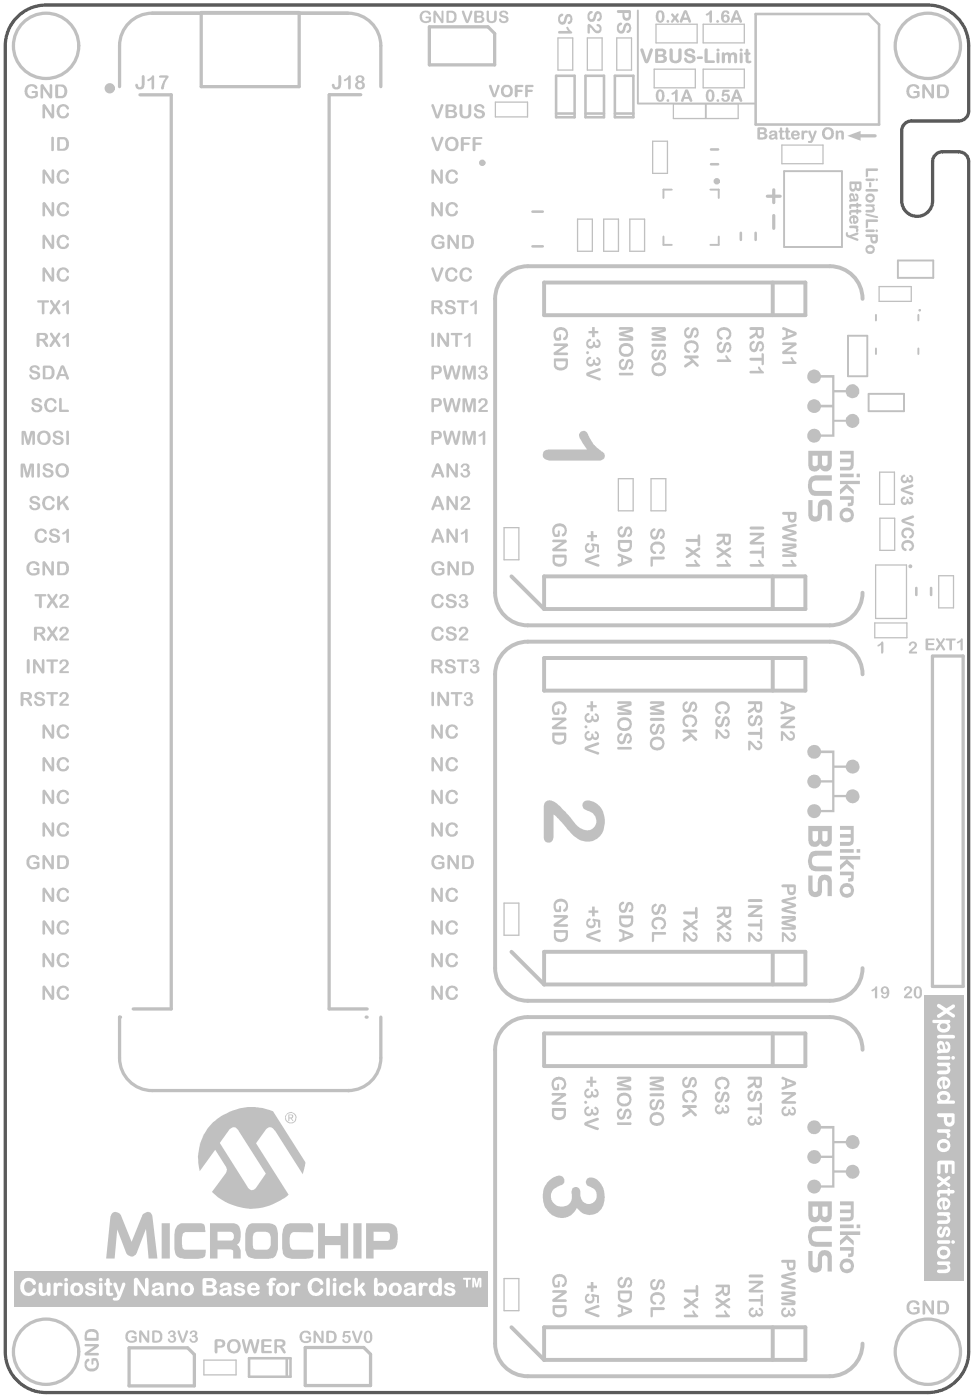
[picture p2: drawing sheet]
<svg xmlns="http://www.w3.org/2000/svg" width="126mm" height="181mm" viewBox="0 0 126 181" stroke-linecap="round" stroke-linejoin="round" font-family="sans-serif">
<g fill="#c0c0c0">
<path d="M109.6 17.6l1.8-.6v1.2z"/>
<circle cx="15.5" cy="131.7" r=".21"/>
</g>
<path d="M38.8 1.7l-.1 .1M24.3 174.6l.9 .8" fill="none" stroke="#c0c0c0" stroke-width=".42"/>
<circle cx="45.1" cy="141.3" r=".21" fill="#c0c0c0"/>
<g fill="none" stroke="#c0c0c0" stroke-width=".17">
<path d="M64.1 13.2v1.9M68.3 13.2v1.9M72.2 4.9h1.9v4.2h-1.9zM76 4.9v4.2M77.9 4.9v4.2M79.8 4.9v4.2M81.7 4.9v4.2M84.7 9v2.4M84.9 3.1v2.5M86.4 18.3v4.2M87.1 13.4v2M90 9v2.4"/>
<path d="M90.2 3.1v2.5M91 3.1v2.5M91 9v2.4M95.5 13.4v2M96.3 3.1v2.5M96.3 9v2.4M101.2 18.8v2.4M106.5 18.8v2.4M74.7 28.4h1.9v4.1h-1.9zM78.1 28.4h1.9v4.1h-1.9zM81.5 28.4h1.9v4.1h-1.9zM113.8 37.1v1.9"/>
<path d="M117.9 37.1v1.9M65.2 68.3h1.9v4.2h-1.9zM80 62v4.2M81.9 62v4.2M84.2 62v4.2M86.2 62v4.2M113.3 73.2v6.9M113.8 61.2v4.1M113.9 67.1v4.2M115.7 61.2v4.1M115.8 67.1v4.2M117.3 73.2v6.9"/>
<path d="M121.5 74.6v4.1M123.4 74.6v4.1M113.2 80.7v1.9M117.4 80.7v1.9M65.2 117h1.9v4.1h-1.9zM26.4 176.2v1.9M30.5 176.2v1.9M65.2 165.6h1.9v4.2h-1.9z"/>
</g>
<g fill="none" stroke="#c0c0c0" stroke-width=".33">
<path d="M72 9.8v5.4M75.8 9.8v5.4M78.2 9.8v5.4M79.6 9.8v5.4M82 9.8v5.4M92 19.4h.9M97.8 1.8v14.3M112.4 1.8l1.4 1.4v12.9M68.9 31.9h1.3M68.9 27.4h1.3M92 21.3h.9M95.9 30.2v.9"/>
<path d="M97.8 30.2v.9M118.6 76.1v1M120.5 76.1v1M32.2 175.9h5.4v2.4h-5.4z"/>
</g>
<g fill="none" stroke="#c0c0c0" stroke-width=".25">
<path d="M82.5 1.4v12M85.8 30.6v1.1h1.1M86.9 24.6h-1.1v1M91.9 24.6h1.1v1M93 30.6v1.1h-1.1M108.9 22.2v9.8M116.2 33.7v2.3M120.8 33.7v2.3M109.7 43.5v5.2M112.2 43.5v5.2M112.4 51v2.3M113.3 40.8v.7"/>
<path d="M113.3 45.1v.8M117 51v2.3M118.8 40.8v.7M118.8 45.1v.8"/>
</g>
<g fill="none" stroke="#c0c0c0" stroke-width=".42">
<path d="M15.5 5.9v5.3M18.1 12.3h4.1v118.4h-5M19.7 1.7h6.2M26 1.6v9.6M38.7 1.8v9.4M42.6 12.3v118.4M49.3 5.9v5.3M55.6 3.5v4.9M63.1 3.5l.9 .8v4.1M120.7 85v42.8M124.6 85v42.8M15.5 131.7v5.3"/>
<path d="M49.3 131.7v5.3M16.7 174.6h7.6M25.2 175.4v4.1h-8.5M39.5 174.5v5M47.1 174.5l.8 .9v4.1"/>
</g>
<g fill="none" stroke="#c0c0c0" stroke-width=".51">
<path d="M70.4 36.6v4.2M100 36.6v4.2M104.2 36.6v4.2M70.4 74.7v4.2M100 74.7v4.2M104.2 74.7v4.2M70.4 85.2v4.3M100 85.2v4.3M104.2 85.2v4.3M70.4 123.3v4.2M70.4 133.9v4.2M100 123.3v4.2"/>
<path d="M100 133.9v4.2M104.2 123.3v4.2M104.2 133.9v4.2M70.4 171.9v4.2M100 171.9v4.2M104.2 171.9v4.2"/>
</g>
<circle cx="47.4" cy="131.7" r=".21" fill="#c0c0c0"/>
<g fill="none" stroke="#c0c0c0" stroke-width=".42">
<path d="M19.7 1.7h25.4M26 1.6h12.7M26 11.2h12.7M42.6 12.3h4.1M55.6 8.4h8.4M55.6 3.5h7.5M111 17.6h2.2M120.7 85h3.9M42.6 130.7h4.9M120.7 127.8h3.9M19.7 141.3h25.4M16.7 174.6v4.9"/>
<path d="M39.5 179.5h8.4M39.5 174.5h7.6"/>
</g>
<g fill="none" stroke="#c0c0c0" stroke-width=".17">
<path d="M64.1 15.1h4.2M64.1 13.2h4.2M76 9.1h1.9M76 4.9h1.9M79.8 9.1h1.9M79.8 4.9h1.9M84.7 9h5.3M84.7 11.4h5.3M84.9 5.6h5.3M84.9 3.1h5.3M86.4 18.3h-1.9v4.2h1.9M87.1 13.4h4.2v2h-4.2"/>
<path d="M91 9h5.3M91 5.6h5.3M91 3.1h5.3M91 11.4h5.3M95.5 13.4h-4.1v2h4.1M101.2 18.8h5.3M101.2 21.2h5.3M113.8 39h4.1M113.8 37.1h4.1M80 66.2h1.9M80 62h1.9M84.2 66.2h2"/>
<path d="M84.2 62h2M113.3 73.2h4M113.8 65.3h1.9M113.8 61.2h1.9M113.9 71.3h1.9M113.9 67.1h1.9M121.5 78.7h1.9M121.5 74.6h1.9M113.2 82.6h4.2M113.2 80.7h4.2M113.3 80.1h4M26.4 178.1h4.1"/>
<path d="M26.4 176.2h4.1"/>
</g>
<path d="M72 9.8h2.4v5.4h-2.4M72 14.7h2.4M75.8 15.2h2.4M75.8 9.8h2.4M75.8 14.7h2.4M79.6 15.2h2.4M79.6 9.8h2.4M79.6 14.7h2.4M97.8 16.1h16M97.8 1.8h14.6M37.1 175.9v2.4" fill="none" stroke="#c0c0c0" stroke-width=".33"/>
<path d="M82.6 13.4h15.1M108.9 22.2h-7.4v9.8h7.4M116.2 36h4.6M116.2 33.7h4.6M109.7 48.7h2.5M109.7 43.5h2.5M112.4 53.3h4.6M112.4 51h4.6" fill="none" stroke="#c0c0c0" stroke-width=".25"/>
<g fill="none" stroke="#c0c0c0" stroke-width=".51">
<path d="M64.1 38.7v38.1M68.3 34.5h39.1M70.4 36.6h33.8M70.4 40.8h33.8M66.2 74.7l4.2 4.2h33.8M70.4 74.7h33.8M64.1 87.3v38.1M68.3 83.1h39.1M68.3 81h39.1M70.4 89.5h33.8M70.4 85.2h33.8M64.1 136v38"/>
<path d="M66.2 123.3l4.2 4.2h33.8M68.3 131.7h39.1M68.3 129.6h39.1M70.4 138.1h33.8M70.4 133.9h33.8M70.4 123.3h33.8M66.2 171.9l4.2 4.2h33.8M68.3 178.2h39.1M70.4 171.9h33.8"/>
</g>
<g fill="#c0c0c0">
<path d="M72.4 1.9a.26 .26 0 0 1 .3-.1 .26 .26 0 0 1 .2 .2 .49 .49 0 0 0-.3 .8 .32 .32 0 0 0 .4-.4 .53 .53 0 0 1 .4-.6 .53 .53 0 0 1 .6 .3v.2a.54 .54 0 0 1 0 .5 .54 .54 0 0 1-.5 .3v-.2a.4 .4 0 0 0 .3-.3 .4 .4 0 0 0-.2-.5l-.2 .1-.1 .5a.53 .53 0 0 1-.6 .5 .53 .53 0 0 1-.5-.6v-.4z"/>
<path d="M72.3 4.1l1.2-.1-.1-.2a.16 .16 0 0 1-.1-.2 .16 .16 0 0 1 .2-.1 .16 .16 0 0 1 .1 .2l.1 .2a.24 .24 0 0 1 .3 .2 .24 .24 0 0 1-.1 .2h-1.6h-.1z"/>
<path d="M113.6 83.5l.4-.2a.17 .17 0 0 1 .1-.2 .17 .17 0 0 1 .2 .2v1.2l-.1 .1h-.2v-1.1l-.3 .2a.12 .12 0 0 1-.1 0 .12 .12 0 0 1 0-.2z"/>
<path d="M71.8 165.2l.1-.1a.93 .93 0 0 1 1.3 .3 .93 .93 0 0 1-.3 1.3h-.1l-.1-.2a.58 .58 0 0 0 .3-.8 .58 .58 0 0 0-.8-.3 .59 .59 0 0 0-.5 .4 .59 .59 0 0 0 .2 .6h.3v-.4h.2v.7l-.5 .1a.9 .9 0 0 1-.4-1.2z"/>
<path d="M71.5 167.2l.1-.1h1.5a.25 .25 0 0 1 .2 .2 .25 .25 0 0 1-.2 .3l-1 .7h1.1a.17 .17 0 0 1 .2 .2 .17 .17 0 0 1-.2 .1h-1.5a.23 .23 0 0 1-.2-.2 .23 .23 0 0 1 .2-.2l1-.8h-1.2z"/>
<path d="M71.7 139.7l.3-.2h.4a.9 .9 0 0 1 .8 .7 .9 .9 0 0 1-.3 .9 .2 .2 0 0 1-.3-.1 .2 .2 0 0 1 .2-.2 .56 .56 0 0 0 .1-.7 .56 .56 0 0 0-.7-.2 .6 .6 0 0 0-.5 .4 .6 .6 0 0 0 .1 .6h.3v-.5h.2v.7l-.5 .1a.96 .96 0 0 1-.3-1.3z"/>
<path d="M71.4 141.6h.1h1.5a.23 .23 0 0 1 .2 .2 .23 .23 0 0 1-.2 .2l-1 .7h1.1a.17 .17 0 0 1 .2 .2 .17 .17 0 0 1-.2 .2h-1.5a.23 .23 0 0 1-.2-.2 .23 .23 0 0 1 .2-.3l1-.7h-1.1z"/>
<path d="M71.8 68l.3-.2h.2a.89 .89 0 0 1 1 .6 .89 .89 0 0 1-.4 1.1 .21 .21 0 0 1-.2-.3 .21 .21 0 0 1 .2-.2l.1-.1a.65 .65 0 0 0-.3-.7 .65 .65 0 0 0-.7 0 .71 .71 0 0 0-.1 1h.3v-.5h.2v.8l-.5 .1a.93 .93 0 0 1-.4-1.3z"/>
<path d="M71.5 69.9h1.6a.23 .23 0 0 1 .2 .2 .23 .23 0 0 1-.2 .3l-1 .7h1.1a.17 .17 0 0 1 .2 .1 .17 .17 0 0 1-.2 .2h-1.5a.23 .23 0 0 1-.2-.2 .23 .23 0 0 1 .2-.3l1-.7h-1.2v-.1z"/>
<path d="M71.9 42.6l.5-.2a.92 .92 0 0 1 1.1 .5 .92 .92 0 0 1-.4 1.2 .21 .21 0 0 1-.2-.3 .21 .21 0 0 1 .2-.2 .55 .55 0 0 0 0-.7 .55 .55 0 0 0-.7-.1 .58 .58 0 0 0-.3 1h.2v-.5h.3v.7l-.2 .1h-.3a.94 .94 0 0 1-.3-1.3z"/>
<path d="M71.7 44.5h1.5a.23 .23 0 0 1 .3 .2 .23 .23 0 0 1-.2 .2l-1.1 .8h1.1a.18 .18 0 0 1 .2 .1 .18 .18 0 0 1-.2 .2h-1.5a.23 .23 0 0 1-.2-.2 .23 .23 0 0 1 .2-.3l1.1-.7h-1.2l-.1-.1z"/>
<path d="M76.4 166h.4v.5h.5v.3h-.5v.5h-.4v-.5h-.4v-.3h.4z"/>
<path d="M75.9 167.7a.2 .2 0 0 1 .2-.2 .2 .2 0 0 1 .2 .2 .2 .2 0 0 1-.2 .2 .35 .35 0 0 0 .1 .6 .35 .35 0 0 0 .5-.3v-.2l-.2-.2 .1-.2 .7 .1a.14 .14 0 0 1 .2 .1 .14 .14 0 0 1 0 .1v.7a.14 .14 0 0 1-.2 .2 .14 .14 0 0 1 0-.2v-.6l-.5-.1a.63 .63 0 0 1-.6 1 .63 .63 0 0 1-.5-1z"/>
<path d="M75.8 169.6l1.4-.6a.19 .19 0 0 1 .3 .1 .19 .19 0 0 1-.2 .3l-1.2 .4 1.2 .4a.2 .2 0 0 1 .2 .3 .2 .2 0 0 1-.3 .1l-1.2-.5a.3 .3 0 0 1-.3-.2 .3 .3 0 0 1 .1-.3z"/>
<path d="M76.4 139.4h.3v.6h.5v.3h-.5v.5h-.3v-.5h-.5v-.3h.5z"/>
<path d="M75.9 141a.19 .19 0 0 1 .3 0 .19 .19 0 0 1-.2 .3 .33 .33 0 0 0-.1 .5 .33 .33 0 0 0 .4 .1 .33 .33 0 0 0 .1-.5h.1a.11 .11 0 0 1 .1-.1 .11 .11 0 0 1 .1 .1 .27 .27 0 0 0 .2 .4 .27 .27 0 0 0 .3-.2 .27 .27 0 0 0-.2-.3h-.1l.1-.2a.56 .56 0 0 1 .4 .8 .45 .45 0 0 1-.8 0 .57 .57 0 0 1-.7 .3 .57 .57 0 0 1-.3-.8z"/>
<path d="M75.9 143.4a.2 .2 0 0 1 .2-.1 .2 .2 0 0 1 .1 .3 .31 .31 0 0 0-.3 .3 .31 .31 0 0 0 .4 .3 .31 .31 0 0 0 .1-.4l.1-.2 .2 .1a.34 .34 0 0 0 .4 .4 .32 .32 0 0 0 .1-.3 .32 .32 0 0 0-.3-.2v-.1a.21 .21 0 0 1 .2-.2 .21 .21 0 0 1 .2 .3l.2 .2a.48 .48 0 0 1-.2 .6 .48 .48 0 0 1-.7-.1v.1a.58 .58 0 0 1-.8 0 .58 .58 0 0 1-.1-.8z"/>
<path d="M75.7 145.3l1.4-.5a.21 .21 0 0 1 .4 .1 .21 .21 0 0 1-.2 .3l-1.3 .4 1.3 .4a.2 .2 0 0 1 .2 .2 .2 .2 0 0 1-.3 .1l-1.3-.4a.31 .31 0 0 1-.3-.2 .31 .31 0 0 1 .1-.4z"/>
<path d="M76.4 68.8h.4v.5h.5v.3h-.5v.5h-.4v-.5h-.4v-.3h.4z"/>
<path d="M75.9 70.4a.2 .2 0 0 1 .4 0 .18 .18 0 0 1-.2 .3 .34 .34 0 0 0-.1 .4 .34 .34 0 0 0 .4 .1 .43 .43 0 0 0 .1-.7l.2-.1 .8 .2v.9l-.1 .1-.1-.1v-.7l-.5-.1a.61 .61 0 0 1-.5 .9 .61 .61 0 0 1-.6-.7z"/>
<path d="M75.8 72.4l1.4-.6a.2 .2 0 0 1 .3 .1 .2 .2 0 0 1-.2 .3l-1.2 .4 1.2 .4a.21 .21 0 0 1 .3 .3 .21 .21 0 0 1-.4 .1l-1.2-.5a.31 .31 0 0 1-.3-.2 .31 .31 0 0 1 .1-.3z"/>
<path d="M88.5 167.1l.1-.1h1.4l.1-.4a.15 .15 0 0 1 .2-.2 .15 .15 0 0 1 .1 .2v1.2l-.1 .2-.2-.1-.1-.5h-1.4l-.1-.1z"/>
<path d="M88.5 168.1h.3l.7 .4 .6-.3a.19 .19 0 0 1 .3 .1 .19 .19 0 0 1-.3 .2l-.4 .3 .4 .3a.19 .19 0 0 1 .2 .3 .19 .19 0 0 1-.3 0l-.5-.4-.6 .4a.19 .19 0 0 1-.3 .1 .2 .2 0 0 1 0-.4l.6-.3-.7-.4z"/>
<path d="M88.6 170.3h1.2l-.3-.4 .1-.2h.2l.3 .5a.24 .24 0 0 1 .2 .2 .24 .24 0 0 1-.1 .2h-1.6l-.1-.1z"/>
<path d="M88.4 139.7l.1-.1a.21 .21 0 0 1 .4-.1 .21 .21 0 0 1-.1 .3 .35 .35 0 0 0-.3 .5 .35 .35 0 0 0 .5 .2l.1-.5a.51 .51 0 0 1 .5-.5 .51 .51 0 0 1 .5 .5 .53 .53 0 0 1-.5 .8l-.1-.2a.41 .41 0 0 0 .4-.3 .41 .41 0 0 0-.2-.5l-.2 .2-.1 .4a.56 .56 0 0 1-.7 .5 .56 .56 0 0 1-.4-.7z"/>
<path d="M88.6 141.4l.3-.2h.3a.83 .83 0 0 1 .9 .6 .83 .83 0 0 1-.5 1h-.1a.26 .26 0 0 1 0-.3 .26 .26 0 0 1 .3-.1 .56 .56 0 0 0-.1-.7 .56 .56 0 0 0-.7-.1 .49 .49 0 0 0-.4 .4 .49 .49 0 0 0 .4 .5 .28 .28 0 0 1-.2 .3 .28 .28 0 0 1-.3-.2v-.1a.87 .87 0 0 1 .1-1.1z"/>
<path d="M88.3 143.2l.1-.1h1.5a.2 .2 0 0 1 .3 .2 .2 .2 0 0 1-.3 .2h-.6l.8 .7a.18 .18 0 0 1 0 .3 .18 .18 0 0 1-.3 0l-.4-.4-.7 .5a.21 .21 0 0 1-.4 0 .21 .21 0 0 1 .2-.3l.7-.5-.3-.3h-.6z"/>
<path d="M88.8 69.8h1.5v-.5l.1-.1h.1l.1 .2v1.2l-.1 .2-.2-.1v-.5h-1.4l-.2-.2z"/>
<path d="M88.7 70.9h.4l.6 .4 .5-.3a.22 .22 0 0 1 .3-.1 .22 .22 0 0 1 .1 .2 .22 .22 0 0 1-.2 .2l-.4 .3 .4 .2a.22 .22 0 0 1 .2 .2 .22 .22 0 0 1-.1 .3l-.8-.5-.6 .4a.19 .19 0 0 1-.2 .1 .19 .19 0 0 1-.2-.2 .19 .19 0 0 1 .2-.2l.5-.4-.7-.4z"/>
<path d="M88.7 73.1h1.4l-.2-.3a.16 .16 0 0 1 0-.3 .16 .16 0 0 1 .2 .2l.2 .3a.24 .24 0 0 1 .2 .1 .24 .24 0 0 1 0 .3h-1.6l-.2-.1z"/>
<path d="M88.7 42.5h.1a.21 .21 0 0 1 .3-.1 .21 .21 0 0 1 .1 .3h-.1a.39 .39 0 0 0-.3 .4 .39 .39 0 0 0 .3 .4l.2-.1 .1-.4a.51 .51 0 0 1 .4-.6 .51 .51 0 0 1 .6 .5v.3a.44 .44 0 0 1-.6 .5v-.2a.4 .4 0 0 0 .3-.3 .4 .4 0 0 0-.2-.5l-.2 .3-.1 .4a.58 .58 0 0 1-.7 .4 .58 .58 0 0 1-.4-.8z"/>
<path d="M88.8 44.3l.4-.2h.5a.84 .84 0 0 1 .7 .8 .84 .84 0 0 1-.6 .8 .2 .2 0 0 1-.1-.2 .2 .2 0 0 1 .2-.2 .52 .52 0 0 0 .1-.6 .52 .52 0 0 0-.6-.3l-.1 .1a.49 .49 0 0 0-.5 .4 .49 .49 0 0 0 .5 .5 .2 .2 0 0 1-.1 .3 .2 .2 0 0 1-.3 0l-.2-.2a.98 .98 0 0 1 .1-1.2z"/>
<path d="M88.6 46.1l1.6-.1a.2 .2 0 0 1 .2 .2 .2 .2 0 0 1-.2 .2h-.7l.8 .7a.18 .18 0 0 1 .1 .3 .18 .18 0 0 1-.3 0l-.4-.4-.8 .5a.22 .22 0 0 1-.4 0 .22 .22 0 0 1 .2-.3l.7-.5-.3-.3-.6-.1z"/>
<path d="M92.6 168.1h.3l.7 .4 .5-.3a.2 .2 0 0 1 .4 0 .2 .2 0 0 1-.2 .3l-.5 .3 .5 .3a.19 .19 0 0 1 .2 .2 .19 .19 0 0 1-.3 .1l-.6-.4-.6 .4a.2 .2 0 0 1-.4 0 .2 .2 0 0 1 .2-.3l.5-.3-.7-.5z"/>
<path d="M92.6 170.4l.1-.1h1.2l-.1-.3a.16 .16 0 0 1-.1-.2 .16 .16 0 0 1 .2-.1 .16 .16 0 0 1 .1 .2l.5 .5a.14 .14 0 0 1-.1 .2 .14 .14 0 0 1-.1 0h-1.6z"/>
<path d="M92.8 139.7l.4-.2a.87 .87 0 0 1 1.1 .5 .87 .87 0 0 1-.4 1.1 .19 .19 0 0 1-.2-.2 .19 .19 0 0 1 .2-.2l.1-.1a.52 .52 0 0 0 0-.6 .52 .52 0 0 0-.6-.2 .51 .51 0 0 0-.6 .5 .51 .51 0 0 0 .5 .5 .24 .24 0 0 1-.2 .3 .24 .24 0 0 1-.3-.1v-.1a.91 .91 0 0 1 0-1.2z"/>
<path d="M92.7 141.5h.1a.21 .21 0 0 1 .2-.1 .21 .21 0 0 1 .1 .2v.1a.38 .38 0 0 0-.3 .4 .38 .38 0 0 0 .3 .4l.2-.2 .1-.3a.51 .51 0 0 1 .4-.6 .51 .51 0 0 1 .6 .5v.3a.51 .51 0 0 1-.5 .5h-.1a.42 .42 0 0 1 .3-.5 .28 .28 0 0 0 0-.3 .28 .28 0 0 0-.3-.1l-.2 .6a.56 .56 0 0 1-.7 .4 .56 .56 0 0 1-.4-.6v-.3z"/>
<path d="M92.7 143.2a.22 .22 0 0 1 .3-.2 .22 .22 0 0 1 .1 .3 .35 .35 0 0 0-.3 .4 .35 .35 0 0 0 .5 .2l.1-.2a.17 .17 0 0 1 0-.3 .17 .17 0 0 1 .2 0 .17 .17 0 0 1 0 .2 .25 .25 0 0 0 .3 .3 .25 .25 0 0 0 .2-.3 .25 .25 0 0 0-.2-.2 .2 .2 0 0 1 .1-.3 .2 .2 0 0 1 .2 .2l.1 .2a.49 .49 0 0 1-.1 .7 .49 .49 0 0 1-.7-.2 .57 .57 0 0 1-.8 .2 .57 .57 0 0 1-.2-.8z"/>
<path d="M92.8 70.9h.2l.7 .4 .5-.3a.2 .2 0 0 1 .4 0 .2 .2 0 0 1-.2 .3l-.5 .3 .5 .3a.19 .19 0 0 1 .2 .1 .19 .19 0 0 1-.1 .3 .19 .19 0 0 1-.3-.2l-.5-.3-.6 .4a.2 .2 0 0 1-.4 0 .2 .2 0 0 1 .2-.3l.5-.4-.6-.4z"/>
<path d="M92.8 73.1h1.3l-.2-.3a.17 .17 0 0 1-.1-.2 .17 .17 0 0 1 .2-.1 .17 .17 0 0 1 .1 .2l.5 .4-.1 .3h-1.6l-.2-.1z"/>
<path d="M71.8 169.4v.4a.57 .57 0 0 0 .9 .4l.2-.1 .1-.2v-.5zM71.6 169l1.7 .1v.9a.88 .88 0 0 1-1.1 .6l-.4-.1-.3-.3v-1.1z"/>
<path d="M71.7 143.9v.3a.57 .57 0 0 0 .9 .5 .45 .45 0 0 0 .3-.6v-.2zM71.5 143.6h1.7v.9a.93 .93 0 0 1-.9 .6 .93 .93 0 0 1-.9-.7z"/>
<path d="M71.8 72.2v.4a.57 .57 0 0 0 .9 .4l.3-.2v-.6zM71.6 71.8h1.6l.1 .2v.6a.95 .95 0 0 1-.6 .8 .95 .95 0 0 1-1-.3l-.2-.2v-1z"/>
<path d="M71.9 46.8v.3a.65 .65 0 0 0 1.1 .4l.2-.1v-.6zM71.8 46.4h1.6l.1 .1v.7a.95 .95 0 0 1-.7 .8 .95 .95 0 0 1-1-.3l-.1-.2v-1z"/>
<path d="M93.7 166.7v.4a.26 .26 0 0 0 .2 .4 .26 .26 0 0 0 .3-.4v-.4zM92.7 166.4h1.7l.1 .1v.9a.51 .51 0 0 1-.5 .5 .51 .51 0 0 1-.6-.5l-.2 .3-.3 .1a.2 .2 0 0 1-.3-.1 .2 .2 0 0 1 .2-.2l.6-.4v-.4h-.7l-.1-.1z"/>
<path d="M93.8 69.5v.3a.27 .27 0 0 0 .2 .5 .26 .26 0 0 0 .3-.4v-.4zM92.8 69.2h1.7l.1 .1v.8a.51 .51 0 0 1-.5 .5 .51 .51 0 0 1-.5-.4l-.2 .2a.48 .48 0 0 1-.7 .2v-.2l.1-.1 .6-.3 .1-.2v-.3h-.7l-.1-.1z"/>
<circle cx="75.8" cy="142.8" r=".19"/>
</g>
<path d="M100.1 27.9v1.7" fill="none" stroke="#c0c0c0" stroke-width=".42"/>
<g fill="#c0c0c0">
<path d="M116.8 61.6a.17 .17 0 0 1 .3 0 .17 .17 0 0 1-.1 .2 .25 .25 0 0 0-.1 .4 .25 .25 0 0 0 .3 0 .25 .25 0 0 0 .1-.3 .18 .18 0 0 1 .2-.1 .18 .18 0 0 1 .1 .3 .18 .18 0 0 0 .3 0 .18 .18 0 0 0-.1-.3 .17 .17 0 0 1 0-.3 .17 .17 0 0 1 .2 .1l.2 .3a.43 .43 0 0 1-.2 .5 .43 .43 0 0 1-.6 0 .5 .5 0 0 1-.7 .1 .5 .5 0 0 1-.1-.7z"/>
<path d="M116.6 63.3l1.3-.5a.2 .2 0 0 1 .3 .1 .2 .2 0 0 1-.2 .2l-1.1 .4 1.1 .3a.17 .17 0 0 1 .1 .2 .17 .17 0 0 1-.2 .1l-1.1-.4a.27 .27 0 0 1-.2-.1 .27 .27 0 0 1 0-.3z"/>
<path d="M116.7 64.4a.28 .28 0 0 1 .4 0v.1a.3 .3 0 0 0-.3 .2 .3 .3 0 0 0 .2 .4 .28 .28 0 0 0 .3-.1 .28 .28 0 0 0 0-.3v-.1a.11 .11 0 0 1 .1 0 .11 .11 0 0 1 .1 .1h.1a.21 .21 0 0 0 .1 .3 .21 .21 0 0 0 .3-.2 .21 .21 0 0 0-.3-.2 .17 .17 0 0 1 .1-.3 .17 .17 0 0 1 .2 .2l.2 .2a.43 .43 0 0 1-.2 .6 .43 .43 0 0 1-.6-.1 .5 .5 0 0 1-.7 .1 .5 .5 0 0 1-.1-.7z"/>
<path d="M11.2 176.1a.21 .21 0 0 1 .4 0 .21 .21 0 0 1-.3 .3 .6 .6 0 0 0 .1 .7 .6 .6 0 0 0 .8 .1 .62 .62 0 0 0 .2-1h-.3v.4a.13 .13 0 0 1-.1 .1 .13 .13 0 0 1-.2-.1v-.6l.6-.1a.79 .79 0 0 1 .4 .7 .95 .95 0 0 1-1.2 1 .95 .95 0 0 1-.4-1.5z"/>
<path d="M11 174.1h1.6a.23 .23 0 0 1 .2 .2 .23 .23 0 0 1-.2 .2l-1.1 .7h1.1a.17 .17 0 0 1 .2 .2 .17 .17 0 0 1-.2 .2h-1.4a.23 .23 0 0 1-.3-.2 .23 .23 0 0 1 .3-.3l1-.7h-1.2z"/>
<path d="M72 116.6l.3-.2a.91 .91 0 0 1 1.1 .5 .91 .91 0 0 1-.3 1.2 .21 .21 0 0 1-.2-.2 .21 .21 0 0 1 .2-.2v-.1a.56 .56 0 0 0 0-.7 .56 .56 0 0 0-.7-.1 .61 .61 0 0 0-.3 1h.2v-.4h.3v.7h-.1h-.4a.64 .64 0 0 1-.5-.7 .84 .84 0 0 1 .4-.8z"/>
<path d="M71.7 118.5h1.5a.23 .23 0 0 1 .3 .2 .23 .23 0 0 1-.2 .3l-1.1 .7h1.1a.18 .18 0 0 1 .2 .2 .18 .18 0 0 1-.2 .1h-1.5a.26 .26 0 0 1-.2-.2 .26 .26 0 0 1 .2-.3l1.1-.6h-1.2l-.1-.1z"/>
<path d="M71.7 91l.4-.1a.94 .94 0 0 1 1.1 .4 .94 .94 0 0 1-.3 1.2 .2 .2 0 0 1-.3-.2 .2 .2 0 0 1 .3-.2 .57 .57 0 0 0 0-.7 .57 .57 0 0 0-.7-.2 .61 .61 0 0 0-.4 1.1h.3v-.5h.3l-.1 .8h-.5a.78 .78 0 0 1-.4-.8l.1-.4z"/>
<path d="M71.5 93l1.5-.1a.24 .24 0 0 1 .3 .2 .24 .24 0 0 1-.2 .3l-1.1 .7h1.1a.17 .17 0 0 1 .2 .2 .17 .17 0 0 1-.2 .2h-1.4a.23 .23 0 0 1-.3-.3 .23 .23 0 0 1 .2-.2l1.1-.7h-1.2l-.1-.1z"/>
<path d="M76.4 90.8h.3v.5h.5v.3h-.5v.5h-.3v-.5h-.5v-.3h.5z"/>
<path d="M75.9 92.4a.2 .2 0 0 1 .4 0 .19 .19 0 0 1-.2 .3 .33 .33 0 0 0-.2 .4 .33 .33 0 0 0 .5 .2 .33 .33 0 0 0 .1-.5l.1-.1 .1 .1a.32 .32 0 0 0 .1 .3 .32 .32 0 0 0 .4 0 .34 .34 0 0 0-.2-.5 .24 .24 0 0 1 .2-.2 .24 .24 0 0 1 .2 .3l.1 .1a.49 .49 0 0 1-.2 .6 .49 .49 0 0 1-.6-.1 .57 .57 0 0 1-.8 .2 .57 .57 0 0 1-.2-.8z"/>
<path d="M75.9 94.7a.19 .19 0 0 1 .3 0 .19 .19 0 0 1 .1 .2 .19 .19 0 0 1-.3 .1 .33 .33 0 0 0-.1 .5 .33 .33 0 0 0 .5 .1 .33 .33 0 0 0 .1-.5l.1-.1h.1a.38 .38 0 0 0 .4 .5 .33 .33 0 0 0 .1-.3 .33 .33 0 0 0-.2-.3 .21 .21 0 0 1 .2-.2 .21 .21 0 0 1 .2 .2l.1 .3a.48 .48 0 0 1-.2 .6 .48 .48 0 0 1-.6-.2 .57 .57 0 0 1-.8 .2 .57 .57 0 0 1-.2-.8z"/>
<path d="M75.8 96.7l1.4-.5a.2 .2 0 0 1 .3 .1 .2 .2 0 0 1-.2 .2l-1.2 .5 1.2 .4a.2 .2 0 0 1 .2 .1 .2 .2 0 0 1-.1 .3 .2 .2 0 0 1-.2-.1l-1.2-.5a.31 .31 0 0 1-.3-.1 .31 .31 0 0 1 .1-.4z"/>
<path d="M88.5 118.1h1.4l.1-.6h.1l.2 .1v1.3l-.1 .1h-.2l-.1-.6h-1.4l-.1-.1z"/>
<path d="M88.5 119.1h.2l.7 .5 .5-.4a.18 .18 0 0 1 .3 0 .18 .18 0 0 1-.1 .3l-.5 .3 .5 .3a.19 .19 0 0 1 .2 .3 .2 .2 0 0 1-.4 0l-.5-.4-.6 .4a.22 .22 0 0 1-.4 .1 .22 .22 0 0 1 .2-.4l.5-.3-.7-.4z"/>
<path d="M88.5 120.7l.2 .1 .6 .6a.36 .36 0 0 0 .4 .2 .36 .36 0 0 0 .3-.3l-.2-.2a.2 .2 0 0 1-.2-.2 .2 .2 0 0 1 .3-.1 .61 .61 0 0 1 .2 1 .61 .61 0 0 1-1-.2l-.4-.4v.7l-.2 .1-.1-1.1z"/>
<path d="M88.5 91l.1-.1a.2 .2 0 0 1 .3 0 .2 .2 0 0 1 0 .3 .36 .36 0 0 0-.3 .4 .36 .36 0 0 0 .4 .3l.2-.5a.51 .51 0 0 1 .5-.5 .51 .51 0 0 1 .5 .5 .53 .53 0 0 1-.6 .8v-.2a.4 .4 0 0 0 .3-.4 .4 .4 0 0 0-.2-.4l-.2 .2-.1 .4a.56 .56 0 0 1-.6 .5 .56 .56 0 0 1-.5-.7z"/>
<path d="M88.7 92.7l.5-.1a.83 .83 0 0 1 1 .6 .83 .83 0 0 1-.6 1 .26 .26 0 0 1 0-.3 .26 .26 0 0 1 .2-.2 .55 .55 0 0 0 0-.6 .55 .55 0 0 0-.7-.2 .49 .49 0 0 0-.5 .5 .49 .49 0 0 0 .5 .5 .28 .28 0 0 1-.3 .3 .28 .28 0 0 1-.3-.2l-.2-.4v-.5z"/>
<path d="M88.4 94.5h1.6a.2 .2 0 0 1 .2 .2 .2 .2 0 0 1-.2 .2h-.7l.8 .7a.18 .18 0 0 1 .1 .3 .18 .18 0 0 1-.3 0l-.4-.5-.8 .5a.21 .21 0 0 1-.3 .1 .21 .21 0 0 1 .1-.4l.7-.4-.3-.3-.5-.1z"/>
<path d="M92.8 91l.4-.1a.87 .87 0 0 1 1.1 .4 .87 .87 0 0 1-.4 1.2 .19 .19 0 0 1-.2-.2 .19 .19 0 0 1 .2-.2l.1-.1a.52 .52 0 0 0 0-.6 .52 .52 0 0 0-.6-.2 .51 .51 0 0 0-.6 .4 .51 .51 0 0 0 .5 .6 .24 .24 0 0 1-.2 .3 .24 .24 0 0 1-.3-.2 .91 .91 0 0 1 0-1.3z"/>
<path d="M92.7 92.9l.3-.1a.18 .18 0 0 1 .2 .1 .18 .18 0 0 1-.2 .2 .34 .34 0 0 0-.2 .5 .34 .34 0 0 0 .4 .2l.2-.4a.52 .52 0 0 1 .4-.6 .52 .52 0 0 1 .6 .4l.1 .3a.51 .51 0 0 1-.6 .6 .42 .42 0 0 1 .3-.5 .28 .28 0 0 0-.1-.3 .28 .28 0 0 0-.3-.1l-.2 .5a.56 .56 0 0 1-.6 .5 .56 .56 0 0 1-.5-.7z"/>
<path d="M92.6 94.5a1.32 1.32 0 0 1 .9 .6 .34 .34 0 0 0 .4 .3 .34 .34 0 0 0 .3-.4l-.2-.2a.2 .2 0 0 1-.2-.2 .2 .2 0 0 1 .1-.2 .2 .2 0 0 1 .3 .1v.1a.61 .61 0 0 1 0 1 .61 .61 0 0 1-.9-.3l-.4-.4-.1 .8h-.2z"/>
<path d="M11.5 172.6l-.2 .2-.1 .5h1.3v-.3a.54 .54 0 0 0-.8-.5zM11.2 172.3a.95 .95 0 0 1 1.6 .5l-.1 .8-1.6 .1-.2-.2v-.6l.1-.3z"/>
<path d="M71.9 120.8l.1 .4a.55 .55 0 0 0 .7 .4 .51 .51 0 0 0 .5-.5v-.3zM71.7 120.5h1.7l.1 .1v.6a.94 .94 0 0 1-1.4 .7h-.1a.68 .68 0 0 1-.3-.7z"/>
<path d="M71.8 95.3v.3a.57 .57 0 0 0 .8 .4l.3-.2 .1-.5zM71.5 94.9h1.7l.1 .1v.7a.96 .96 0 0 1-.8 .7 .96 .96 0 0 1-1-.4v-.1v-.9z"/>
<circle cx="75.8" cy="94.2" r=".19"/>
</g>
<path d="M99.3 25.4h1.7M100.1 24.6v1.6" fill="none" stroke="#c0c0c0" stroke-width=".42"/>
<g fill="#c0c0c0">
<path d="M110 26.5l.8-.1a.13 .13 0 0 1 .1-.1 .13 .13 0 0 1 .2 .1h.1a.18 .18 0 0 1 .3 .2 .18 .18 0 0 1-.3 .2h-.1a.15 .15 0 0 1-.1 .2 .15 .15 0 0 1-.2 0v-.2h-.5a.12 .12 0 0 0-.2 0 .12 .12 0 0 0 .1 .2 .23 .23 0 0 1-.3-.1 .23 .23 0 0 1 0-.3z"/>
<path d="M110 27.3l.8-.1 .1-.2 .2 .2h.1a.18 .18 0 0 1 .3 .2 .18 .18 0 0 1-.3 .1h-.1a.16 .16 0 0 1-.1 .2 .16 .16 0 0 1-.2 0 .16 .16 0 0 1 0-.2h-.6l-.1 .3a.11 .11 0 0 1-.1 .1 .11 .11 0 0 1-.1-.2v-.3z"/>
<path d="M109.9 29.3l.9-.1a.18 .18 0 0 1 .3 .2 .18 .18 0 0 1-.2 .2 .24 .24 0 0 1 .2 .3 .24 .24 0 0 1-.3 .1 .35 .35 0 0 0-.1-.4 .35 .35 0 0 0-.4 0h-.3l-.1-.1z"/>
<path d="M109.5 30.1h.2v.3l.2 .1 .9-.4a.17 .17 0 0 1 .3 .1 .17 .17 0 0 1-.2 .2l-.7 .2 .7 .3a.18 .18 0 0 1 .2 .2 .18 .18 0 0 1-.3 .1l-1-.4a.46 .46 0 0 1-.3-.7z"/>
<path d="M112 21.9l1.6-.1v.2l-.1 .2h-1.2v.6l-.2 .2-.1-.1z"/>
<path d="M112.5 23.6l.2 .1v.5v.1l-.2-.1v-.5z"/>
<path d="M112 24.5h1.4a.17 .17 0 0 1 .2 .1 .17 .17 0 0 1-.2 .2h-1.3l-.1-.1z"/>
<path d="M112 26.5h1.1l.1 .1-.2 .2a.42 .42 0 0 1 .2 .5 .42 .42 0 0 1-.5 .2h-.5a.17 .17 0 0 1-.2-.1 .17 .17 0 0 1 .2-.2h.5a.22 .22 0 0 0 .2-.3 .22 .22 0 0 0-.3-.1h-.5l-.1-.1z"/>
<path d="M112.1 27.6l1.3 .4a.15 .15 0 0 1 .2 .2 .15 .15 0 0 1-.2 0l-1.3-.3a.13 .13 0 0 1-.1-.1 .13 .13 0 0 1 .1-.2z"/>
<path d="M112.1 28.4h1.3a.17 .17 0 0 1 .2 .2 .17 .17 0 0 1-.2 .1h-1.1v.7l-.1 .2h-.1l-.1-1.1z"/>
<path d="M116.8 67.2l1.1-.4a.19 .19 0 0 1 .3 .1 .19 .19 0 0 1-.1 .2l-1.1 .4 1.1 .3a.17 .17 0 0 1 .1 .3 .17 .17 0 0 1-.3 0l-1-.4a.27 .27 0 0 1-.3-.2 .27 .27 0 0 1 .2-.3z"/>
<path d="M116.9 68.5l.5-.2a.72 .72 0 0 1 .8 .6 .72 .72 0 0 1-.4 .8h-.1a.28 .28 0 0 1 .2-.4 .47 .47 0 0 0-.1-.5 .47 .47 0 0 0-.6-.1 .39 .39 0 0 0-.3 .4 .39 .39 0 0 0 .4 .4 .24 .24 0 0 1-.2 .2 .24 .24 0 0 1-.3-.1 .76 .76 0 0 1 .1-1.1z"/>
<path d="M116.9 70.1l.4-.2 .5 .1a.7 .7 0 0 1 .5 .7 .7 .7 0 0 1-.5 .7l-.1-.1a.21 .21 0 0 1 0-.2 .21 .21 0 0 1 .2-.2 .43 .43 0 0 0-.1-.5 .43 .43 0 0 0-.5-.1 .38 .38 0 0 0-.4 .4 .38 .38 0 0 0 .4 .4 .2 .2 0 0 1-.1 .2 .2 .2 0 0 1-.3 0l-.1-.1a.76 .76 0 0 1 .1-1.1z"/>
<path d="M5.6 127.7h.2l.2 .1 .7 1.1v-1.1a.17 .17 0 0 1 .2-.1 .17 .17 0 0 1 .1 .2v1.4a.26 .26 0 0 1-.2 .2 .26 .26 0 0 1-.3-.2l-.7-1.1v1.1a.17 .17 0 0 1-.1 .2 .17 .17 0 0 1-.2-.2v-1.5z"/>
<path d="M7.6 127.8h.1a.73 .73 0 0 1 .7-.1 .73 .73 0 0 1 .5 .6l-.1 .1-.1-.1a.51 .51 0 0 0-.7-.3 .51 .51 0 0 0-.3 .6 .49 .49 0 0 0 .4 .6 .49 .49 0 0 0 .6-.4 .2 .2 0 0 1 .2 .1 .2 .2 0 0 1 0 .2 .88 .88 0 0 1-1.2 .3 .88 .88 0 0 1-.3-1.1z"/>
<path d="M5.6 123.4h.2l.2 .2 .7 1.1v-1.1a.17 .17 0 0 1 .2-.2 .17 .17 0 0 1 .1 .2v1.5a.26 .26 0 0 1-.2 .2 .26 .26 0 0 1-.3-.2l-.7-1.1v1.1a.17 .17 0 0 1-.1 .2 .17 .17 0 0 1-.2-.2v-1.6z"/>
<path d="M7.6 123.6h.1a.73 .73 0 0 1 .7-.2 .73 .73 0 0 1 .5 .7h-.1h-.1a.51 .51 0 0 0-.7-.3 .51 .51 0 0 0-.3 .6 .49 .49 0 0 0 .4 .6 .49 .49 0 0 0 .6-.4 .2 .2 0 0 1 .2 0 .2 .2 0 0 1 0 .3 .88 .88 0 0 1-1.2 .3 .88 .88 0 0 1-.3-1.1z"/>
<path d="M3.7 110.9l.5-.2a.69 .69 0 0 1 .9 .6 .3 .3 0 0 1-.5-.2h-.1a.57 .57 0 0 0-.6 .1 .57 .57 0 0 0-.1 .6 .58 .58 0 0 0 1 .4v-.3h-.4a.13 .13 0 0 1-.1-.2 .13 .13 0 0 1 .2-.1h.5l.1 .1v.5a.67 .67 0 0 1-.8 .4h-.1a.98 .98 0 0 1-.5-1.7z"/>
<path d="M5.5 110.8l.3-.1 .1 .2 .7 1.1v-1.1a.17 .17 0 0 1 .2-.2 .17 .17 0 0 1 .2 .2v1.5a.23 .23 0 0 1-.3 .2 .23 .23 0 0 1-.2-.2l-.7-1.1v1.2l-.1 .1-.2-.1z"/>
<path d="M5.6 106.5h.2l.2 .2 .7 1.1v-1.1a.17 .17 0 0 1 .2-.2 .17 .17 0 0 1 .1 .2v1.5a.26 .26 0 0 1-.2 .2 .26 .26 0 0 1-.3-.2l-.7-1.1v1.1a.17 .17 0 0 1-.1 .2 .17 .17 0 0 1-.2-.2v-1.6z"/>
<path d="M7.6 106.7h.1a.73 .73 0 0 1 .7-.2 .73 .73 0 0 1 .5 .6l-.1 .1h-.1a.51 .51 0 0 0-.7-.4 .51 .51 0 0 0-.3 .7 .49 .49 0 0 0 .4 .6 .49 .49 0 0 0 .6-.4 .2 .2 0 0 1 .2 0 .2 .2 0 0 1 0 .3 .88 .88 0 0 1-1.2 .2 .88 .88 0 0 1-.3-1.1z"/>
<path d="M5.6 93.8h.2l.2 .2 .7 1.1v-1.1a.17 .17 0 0 1 .2-.2 .17 .17 0 0 1 .1 .2v1.5a.26 .26 0 0 1-.2 .2 .26 .26 0 0 1-.3-.2l-.7-1.1v1.1a.17 .17 0 0 1-.1 .2 .17 .17 0 0 1-.2-.2v-1.5z"/>
<path d="M7.6 94h.1a.73 .73 0 0 1 .7-.2 .73 .73 0 0 1 .5 .7h-.1h-.1a.51 .51 0 0 0-.7-.3 .51 .51 0 0 0-.3 .6 .49 .49 0 0 0 .4 .6 .49 .49 0 0 0 .6-.4 .2 .2 0 0 1 .2 0 .2 .2 0 0 1 0 .3 .88 .88 0 0 1-1.2 .3 .88 .88 0 0 1-.3-1.1z"/>
<path d="M4.6 89.7l.3-.1a.59 .59 0 0 1 .8 .5 .24 .24 0 0 1-.2 .1 .24 .24 0 0 1-.1-.3 .36 .36 0 0 0-.6 .2l.1 .2 .5 .1a.57 .57 0 0 1 .4 .7 .57 .57 0 0 1-.7 .4 .66 .66 0 0 1-.7-.6 .2 .2 0 0 1 .2-.1 .2 .2 0 0 1 .2 .2 .41 .41 0 0 0 .4 .2 .41 .41 0 0 0 .3-.3l-.2-.2h-.3a.57 .57 0 0 1-.5-.9z"/>
<path d="M6 89.6h1.4l.1 .1-.1 .2h-.5v1.3a.19 .19 0 0 1-.2 .3 .19 .19 0 0 1-.1-.3v-1.3h-.6z"/>
<path d="M7.9 89.7l.2-.1a.57 .57 0 0 1 .7 .3 .57 .57 0 0 1-.2 .8l-.5 .5h.8v.2h-1.2v-.1a.97 .97 0 0 1 .6-.8 .36 .36 0 0 0 .1-.6 .32 .32 0 0 0-.5 .3 .21 .21 0 0 1-.2-.1 .21 .21 0 0 1 .1-.3z"/>
<path d="M4.5 77h1.4h.1v.2h-.1h-.5v1.4a.19 .19 0 0 1-.2 .2 .19 .19 0 0 1-.2-.2v-1.4h-.4a.17 .17 0 0 1-.1-.1 .17 .17 0 0 1 0-.1z"/>
<path d="M6.1 77l.2-.1 .5 .6 .3-.4a.18 .18 0 0 1 .2-.2 .18 .18 0 0 1 .1 .3l-.4 .6 .4 .6a.2 .2 0 0 1 0 .4 .2 .2 0 0 1-.3-.2l-.3-.5-.4 .5a.2 .2 0 0 1-.3 .2 .2 .2 0 0 1 0-.4l.5-.6-.5-.6z"/>
<path d="M7.9 77h.2a.57 .57 0 0 1 .7 .2 .57 .57 0 0 1-.2 .8l-.5 .5h.8v.2h-1.2v-.1a.97 .97 0 0 1 .6-.8 .36 .36 0 0 0 .1-.6 .32 .32 0 0 0-.5 .3 .21 .21 0 0 1-.2-.1 .21 .21 0 0 1 .1-.2z"/>
<path d="M3.7 72.9l.5-.2a.69 .69 0 0 1 .9 .5 .3 .3 0 0 1-.5-.1l-.1-.1a.57 .57 0 0 0-.6 .2 .57 .57 0 0 0-.1 .6 .58 .58 0 0 0 1 .3v-.3h-.4a.13 .13 0 0 1-.1-.1 .13 .13 0 0 1 .2-.1h.5l.1 .1v.4a.67 .67 0 0 1-.8 .4h-.1a.98 .98 0 0 1-.5-1.6z"/>
<path d="M5.5 72.7h.3l.1 .1 .7 1.1v-1a.17 .17 0 0 1 .2-.2 .17 .17 0 0 1 .2 .2v1.4a.23 .23 0 0 1-.3 .3 .23 .23 0 0 1-.2-.3l-.7-1v1.1l-.1 .1h-.2z"/>
<path d="M2.7 60h.5l.1 .1 .2 1.2 .3-1.2 .5-.1 .1 .1v1.7l-.3 .1v-.2v-1.3l-.3 1.2a.3 .3 0 0 1-.4 .2l-.4-1.4v1.2a.18 .18 0 0 1-.2 .3 .17 .17 0 0 1-.1-.3v-1.4z"/>
<path d="M4.9 60l.3 .1v1.5a.18 .18 0 0 1-.2 .3 .18 .18 0 0 1-.2-.3v-1.5z"/>
<path d="M5.7 60.2a.67 .67 0 0 1 1.1 .3 .18 .18 0 0 1-.2 .1 .18 .18 0 0 1-.1-.2 .31 .31 0 0 0-.4-.2 .31 .31 0 0 0-.2 .4l.4 .2a.56 .56 0 0 1 .6 .6 .56 .56 0 0 1-.7 .5 .55 .55 0 0 1-.7-.7 .26 .26 0 0 1 .3 0 .26 .26 0 0 1 .1 .3 .41 .41 0 0 0 .7-.2l-.2-.2-.3-.1a.51 .51 0 0 1-.5-.2 .51 .51 0 0 1 .1-.6z"/>
<path d="M2.9 55.8h.4v.1l.3 1.1 .3-1.1 .1-.1 .5 .1v1.6l-.1 .1-.2-.1v-1.3l-.3 1.1a.24 .24 0 0 1-.2 .3 .24 .24 0 0 1-.3-.2l-.3-1.2v1.3a.15 .15 0 0 1-.2 .1 .15 .15 0 0 1-.1-.2v-1.5z"/>
<path d="M6.9 56l.4-.2a.61 .61 0 0 1 .9 .5l-.3 .1a.45 .45 0 0 0-.7-.3v.1a.67 .67 0 0 0 .6 .4 .55 .55 0 0 1 .4 .7 .55 .55 0 0 1-.7 .3 .51 .51 0 0 1-.5-.1 .51 .51 0 0 1-.1-.5h.2a.44 .44 0 0 0 .3 .3 .44 .44 0 0 0 .5-.1v-.1a.67 .67 0 0 0-.7-.4 .5 .5 0 0 1-.3-.7z"/>
<path d="M8.6 55.8h.2l.1 .1v1.6l-.1 .1-.2-.1z"/>
<path d="M6.5 43.1h.3l.3 .6 .3-.4a.22 .22 0 0 1 .2-.2 .22 .22 0 0 1 .2 .1l-.4 .8 .3 .6a.21 .21 0 0 1 .1 .3 .22 .22 0 0 1-.4-.2l-.3-.4-.3 .5a.22 .22 0 0 1-.3 .1 .22 .22 0 0 1 0-.3l.4-.6-.4-.7z"/>
<path d="M8.1 43.6l.5-.3 .1-.2 .2 .1v1.5a.18 .18 0 0 1-.1 .2 .18 .18 0 0 1-.2-.2v-1.1l-.3 .2a.15 .15 0 0 1-.2 0 .15 .15 0 0 1 0-.2z"/>
<path d="M4.9 38.9h1.4v.1v.2h-.6v1.4v.1l-.3-.1v-1.4h-.4a.17 .17 0 0 1-.2-.1 .17 .17 0 0 1 .1-.2z"/>
<path d="M6.6 38.9h.2l.3 .6 .3-.4a.22 .22 0 0 1 .2-.2 .22 .22 0 0 1 .2 .1l-.4 .7 .3 .6a.21 .21 0 0 1 .1 .4 .22 .22 0 0 1-.4-.2l-.3-.5-.3 .5a.22 .22 0 0 1-.3 .2 .22 .22 0 0 1 0-.4l.4-.6-.4-.6z"/>
<path d="M8.1 39.4l.5-.3 .1-.2h.2v1.6a.18 .18 0 0 1-.1 .2 .18 .18 0 0 1-.2-.2v-1.1l-.3 .2a.15 .15 0 0 1-.2 0 .15 .15 0 0 1 0-.2z"/>
<path d="M5.6 26.2h.2l.2 .1 .7 1.1v-1.1a.17 .17 0 0 1 .2-.1 .17 .17 0 0 1 .1 .2v1.4a.26 .26 0 0 1-.2 .2 .26 .26 0 0 1-.3-.2l-.7-1v1a.17 .17 0 0 1-.1 .2 .17 .17 0 0 1-.2-.2v-1.5z"/>
<path d="M7.6 26.3h.1a.73 .73 0 0 1 .7-.1 .73 .73 0 0 1 .5 .6l-.1 .1-.1-.1a.51 .51 0 0 0-.7-.3 .51 .51 0 0 0-.3 .6 .49 .49 0 0 0 .4 .6 .49 .49 0 0 0 .6-.4 .2 .2 0 0 1 .2 .1 .2 .2 0 0 1 0 .2 .88 .88 0 0 1-1.2 .3 .88 .88 0 0 1-.3-1.1z"/>
<path d="M5.6 21.9h.2l.2 .2 .7 1.1v-1.1a.17 .17 0 0 1 .2-.2 .17 .17 0 0 1 .1 .3v1.4a.26 .26 0 0 1-.2 .2 .26 .26 0 0 1-.3-.2l-.7-1.1v1.1a.17 .17 0 0 1-.1 .2 .17 .17 0 0 1-.2-.2v-1.5z"/>
<path d="M7.6 22.1h.1a.73 .73 0 0 1 .7-.1 .73 .73 0 0 1 .5 .6l-.1 .1-.1-.1a.51 .51 0 0 0-.7-.3 .51 .51 0 0 0-.3 .6 .49 .49 0 0 0 .4 .6 .49 .49 0 0 0 .6-.4 .2 .2 0 0 1 .2 0 .2 .2 0 0 1 0 .3 .88 .88 0 0 1-1.2 .3 .88 .88 0 0 1-.3-1.1z"/>
<path d="M55.9 127.7h.2l.1 .1 .8 1.1v-1a.17 .17 0 0 1 .1-.3 .18 .18 0 0 1 .2 .3v1.4a.23 .23 0 0 1-.2 .2 .23 .23 0 0 1-.3-.2l-.6-1.1v1.1a.17 .17 0 0 1-.2 .2 .17 .17 0 0 1-.2-.2z"/>
<path d="M58 127.8a.77 .77 0 0 1 1.2 .4 .24 .24 0 0 1-.2 .1 .24 .24 0 0 1-.2-.2 .52 .52 0 0 0-.6 0 .52 .52 0 0 0-.2 .6 .49 .49 0 0 0 .4 .5 .49 .49 0 0 0 .6-.4 .22 .22 0 0 1 .3 .1 .22 .22 0 0 1-.2 .3 .86 .86 0 0 1-1.1 .2 .86 .86 0 0 1-.3-1.1l.1-.3z"/>
<path d="M55.9 123.5l.2-.1 .1 .1 .8 1.2v-1.1a.17 .17 0 0 1 .1-.2 .17 .17 0 0 1 .2 .2v1.5a.23 .23 0 0 1-.2 .2 .23 .23 0 0 1-.3-.2l-.6-1.1v1.1a.17 .17 0 0 1-.2 .2 .17 .17 0 0 1-.2-.2z"/>
<path d="M58 123.6a.77 .77 0 0 1 1.2 .4 .24 .24 0 0 1-.2 .1 .24 .24 0 0 1-.2-.3 .52 .52 0 0 0-.6 0 .52 .52 0 0 0-.2 .6 .49 .49 0 0 0 .4 .6 .49 .49 0 0 0 .6-.4 .22 .22 0 0 1 .3 .1 .22 .22 0 0 1-.2 .3 .86 .86 0 0 1-1.1 .1 .86 .86 0 0 1-.3-1l.1-.3z"/>
<path d="M56.1 110.9l.5-.2 .4 .1a.45 .45 0 0 1 .4 .6l-.2-.1a.55 .55 0 0 0-.8-.2 .55 .55 0 0 0-.2 .7 .57 .57 0 0 0 .4 .5 .57 .57 0 0 0 .6-.1v-.3l-.5-.1a.14 .14 0 0 1 0-.1 .14 .14 0 0 1 .2-.1h.5l.1 .1v.5a.64 .64 0 0 1-.7 .4 .97 .97 0 0 1-.9-.6 .97 .97 0 0 1 .2-1.1z"/>
<path d="M57.9 110.8a.26 .26 0 0 1 .3-.1 .26 .26 0 0 1 .2 .2l.6 1.1v-1.1a.17 .17 0 0 1 .2-.2 .17 .17 0 0 1 .2 .2v1.5a.23 .23 0 0 1-.3 .2 .23 .23 0 0 1-.2-.2l-.7-1.1v1.1a.17 .17 0 0 1-.1 .2 .17 .17 0 0 1-.2-.2z"/>
<path d="M55.9 106.6l.2-.1 .1 .1 .8 1.2v-1.1a.17 .17 0 0 1 .1-.2 .17 .17 0 0 1 .2 .2v1.5a.23 .23 0 0 1-.2 .2 .23 .23 0 0 1-.3-.2l-.6-1.1v1.1a.17 .17 0 0 1-.2 .2 .17 .17 0 0 1-.2-.2z"/>
<path d="M58 106.7a.77 .77 0 0 1 1.2 .4 .24 .24 0 0 1-.2 .1 .24 .24 0 0 1-.2-.3 .52 .52 0 0 0-.6 0 .52 .52 0 0 0-.2 .6 .49 .49 0 0 0 .4 .6 .49 .49 0 0 0 .6-.4 .22 .22 0 0 1 .3 .1 .22 .22 0 0 1-.2 .3 .86 .86 0 0 1-1.1 .1 .86 .86 0 0 1-.3-1.1l.1-.2z"/>
<path d="M55.9 93.9l.2-.1 .1 .2 .8 1.1v-1.1a.17 .17 0 0 1 .1-.2 .17 .17 0 0 1 .2 .2v1.5a.23 .23 0 0 1-.2 .2 .23 .23 0 0 1-.3-.2l-.6-1.1v1.1a.17 .17 0 0 1-.2 .2 .17 .17 0 0 1-.2-.2z"/>
<path d="M58 94a.77 .77 0 0 1 1.2 .4 .24 .24 0 0 1-.2 .1 .24 .24 0 0 1-.2-.3 .52 .52 0 0 0-.6 0 .52 .52 0 0 0-.2 .6 .49 .49 0 0 0 .4 .6 .49 .49 0 0 0 .6-.4 .22 .22 0 0 1 .3 .1 .22 .22 0 0 1-.2 .3 .86 .86 0 0 1-1.1 .1 .86 .86 0 0 1-.3-1l.1-.3z"/>
<path d="M55.9 89.6h.1l.2 .1v1.7l-.1 .1-.3-.1z"/>
<path d="M56.7 89.6h.3l.8 1.3v-1.1a.17 .17 0 0 1 .1-.2 .17 .17 0 0 1 .2 .2v1.4a.26 .26 0 0 1-.2 .3 .26 .26 0 0 1-.3-.3l-.7-1v1a.17 .17 0 0 1-.1 .3 .18 .18 0 0 1-.2-.3v-1.5z"/>
<path d="M58.4 89.6h1.4v.1v.2h-.6v1.5v.1l-.3-.1v-1.5h-.5l-.1-.1z"/>
<path d="M60.2 89.7l.2-.1a.48 .48 0 0 1 .7 .2 .48 .48 0 0 1-.2 .6 .56 .56 0 0 1 .3 .8 .56 .56 0 0 1-.8 .2 .41 .41 0 0 1-.3-.6h.1a.39 .39 0 0 0 .2 .4 .39 .39 0 0 0 .5-.1 .35 .35 0 0 0-.1-.4 .35 .35 0 0 0-.4-.1v-.2a.28 .28 0 0 0 .4-.2 .28 .28 0 0 0-.2-.4h-.1l-.2 .2a.18 .18 0 0 1-.1 .2 .18 .18 0 0 1-.2-.2 .18 .18 0 0 1 .2-.2z"/>
<path d="M56.1 77.1h.1a.72 .72 0 0 1 .7-.2 .72 .72 0 0 1 .5 .6 .34 .34 0 0 1-.5-.3 .58 .58 0 0 0-.7 .7 .51 .51 0 0 0 .2 .5 .51 .51 0 0 0 .6 0l.1-.1a.19 .19 0 0 1 .2-.2 .19 .19 0 0 1 0 .3 .85 .85 0 0 1-1.1 .3 .85 .85 0 0 1-.3-1.2z"/>
<path d="M57.9 77.1l.2-.1a.67 .67 0 0 1 .9 .4l-.1 .1h-.2a.34 .34 0 0 0-.3-.3 .34 .34 0 0 0-.3 .3l.5 .2a.56 .56 0 0 1 .5 .6 .56 .56 0 0 1-.7 .5 .51 .51 0 0 1-.5-.2 .51 .51 0 0 1-.1-.5l.2 .1a.38 .38 0 0 0 .4 .3 .38 .38 0 0 0 .3-.4l-.3-.1a.56 .56 0 0 1-.6-.3 .56 .56 0 0 1 0-.6z"/>
<path d="M59.6 77h.3a.45 .45 0 0 1 .6 .2 .45 .45 0 0 1-.2 .6 .55 .55 0 0 1 .3 .7 .55 .55 0 0 1-.7 .3l-.2-.1a.46 .46 0 0 1-.3-.6h.2a.34 .34 0 0 0 .3 .4 .34 .34 0 0 0 .4-.3 .35 .35 0 0 0-.5-.3l-.1-.1a.15 .15 0 0 1 .1-.2 .15 .15 0 0 1 .1 .1 .25 .25 0 0 0 .3-.3 .25 .25 0 0 0-.3-.2 .25 .25 0 0 0-.2 .2h-.1a.17 .17 0 0 1-.2 0 .17 .17 0 0 1 .1-.3z"/>
<path d="M56.1 72.9l.5-.2h.4a.45 .45 0 0 1 .4 .6h-.2a.55 .55 0 0 0-.8-.3 .55 .55 0 0 0-.2 .8 .57 .57 0 0 0 .4 .5 .57 .57 0 0 0 .6-.2v-.3h-.5a.14 .14 0 0 1 0-.2 .14 .14 0 0 1 .2 0h.5l.1 .1v.4a.64 .64 0 0 1-.7 .4 .97 .97 0 0 1-.9-.6 .97 .97 0 0 1 .2-1z"/>
<path d="M57.9 72.7h.3l.1 .1 .7 1.1v-1a.17 .17 0 0 1 .2-.2 .17 .17 0 0 1 .2 .2v1.4a.23 .23 0 0 1-.3 .3 .23 .23 0 0 1-.2-.3l-.7-1v1a.17 .17 0 0 1-.1 .2 .17 .17 0 0 1-.2-.2z"/>
<path d="M57.8 60h.3l.1 .1 .7 1.2v-1.1a.17 .17 0 0 1 .2-.2 .17 .17 0 0 1 .1 .2v1.4a.23 .23 0 0 1-.2 .3 .23 .23 0 0 1-.2-.3l-.7-1v1a.18 .18 0 0 1-.2 .3 .17 .17 0 0 1-.1-.3z"/>
<path d="M59.8 60.1l.3-.1a.47 .47 0 0 1 .6 .2 .47 .47 0 0 1-.1 .6 .59 .59 0 0 1 .1 .9 .59 .59 0 0 1-.9 .1 .34 .34 0 0 1-.1-.6h.1a.52 .52 0 0 0 .5 .4 .34 .34 0 0 0 .2-.5 .34 .34 0 0 0-.5-.1 .15 .15 0 0 1 0-.2 .15 .15 0 0 1 .2 0 .26 .26 0 0 0 .2-.3 .26 .26 0 0 0-.3-.3 .26 .26 0 0 0-.2 .3 .18 .18 0 0 1-.3-.1 .18 .18 0 0 1 .2-.2z"/>
<path d="M57.4 55.8h.2l.1 .1 .2 1.2 .3-1a.28 .28 0 0 1 .3-.3 .28 .28 0 0 1 .2 .3l.3 1 .2-1.1a.2 .2 0 0 1 .3-.2 .2 .2 0 0 1 .1 .3l-.3 1.2a.28 .28 0 0 1-.2 .3 .28 .28 0 0 1-.3-.1l-.3-1.3-.3 1.1a.26 .26 0 0 1-.3 .3 .26 .26 0 0 1-.2-.3l-.4-1.2z"/>
<path d="M59.9 55.8l.5 .1 .3 1.1 .3-1.1 .5-.1 .1 .1v1.5a.17 .17 0 0 1-.2 .2 .17 .17 0 0 1-.2-.2v-1.2l-.3 1.1a.24 .24 0 0 1-.2 .3 .24 .24 0 0 1-.2-.3l-.3-1.1v1.2a.17 .17 0 0 1-.2 .2 .17 .17 0 0 1-.2-.2v-1.5z"/>
<path d="M61.9 56.4l.4-.3a.42 .42 0 0 1 .5-.2v1.5a.18 .18 0 0 1-.1 .2 .18 .18 0 0 1-.2-.2v-1.1l-.5 .3-.1-.1z"/>
<path d="M55.9 43.1h.1l.2 .1v1.7h-.1h-.3z"/>
<path d="M56.7 43.1h.3l.8 1.3v-1.1a.17 .17 0 0 1 .1-.2 .17 .17 0 0 1 .2 .2v1.4a.26 .26 0 0 1-.2 .2 .26 .26 0 0 1-.3-.2l-.7-1v1a.17 .17 0 0 1-.1 .2 .17 .17 0 0 1-.2-.2v-1.5z"/>
<path d="M58.4 43.1h1.4v.1v.2h-.6v1.5h-.3v-1.5h-.5l-.1-.1z"/>
<path d="M60.1 43.6l.4-.2a.3 .3 0 0 1 .4-.2v1.5a.16 .16 0 0 1-.1 .2 .16 .16 0 0 1-.2-.2v-1.1a.31 .31 0 0 1-.6 .1z"/>
<path d="M57.7 39l.3-.1a.62 .62 0 0 1 .9 .5l-.2 .1v-.1a.36 .36 0 0 0-.4-.3 .36 .36 0 0 0-.4 .3l.5 .2a.56 .56 0 0 1 .6 .7 .56 .56 0 0 1-.7 .4 .51 .51 0 0 1-.6-.1 .51 .51 0 0 1-.1-.6l.2 .1a.43 .43 0 0 0 .4 .3 .43 .43 0 0 0 .4-.2 .67 .67 0 0 0-.6-.4 .5 .5 0 0 1-.3-.8z"/>
<path d="M59.2 38.9h1.4v.2v.1h-.5v1.3a.17 .17 0 0 1-.2 .2 .17 .17 0 0 1-.2-.2v-1.3h-.5l-.1-.1z"/>
<path d="M60.9 39.4l.4-.2 .2-.3a.14 .14 0 0 1 .2 0 .14 .14 0 0 1 0 .2v1.4a.15 .15 0 0 1-.2 .2 .15 .15 0 0 1-.1-.2v-1.1a.31 .31 0 0 1-.6 .1z"/>
<path d="M55.9 26.2h.2l.1 .1 .8 1.1v-1a.17 .17 0 0 1 .1-.2 .17 .17 0 0 1 .2 .2v1.4a.23 .23 0 0 1-.2 .2 .23 .23 0 0 1-.3-.2l-.6-1v1a.17 .17 0 0 1-.2 .2 .17 .17 0 0 1-.2-.2z"/>
<path d="M58 26.3a.77 .77 0 0 1 1.2 .5 .24 .24 0 0 1-.2 0 .24 .24 0 0 1-.2-.2 .52 .52 0 0 0-.6 0 .52 .52 0 0 0-.2 .6 .49 .49 0 0 0 .4 .5 .49 .49 0 0 0 .6-.4 .22 .22 0 0 1 .3 .2 .22 .22 0 0 1-.2 .2 .86 .86 0 0 1-1.1 .2 .86 .86 0 0 1-.3-1.1l.1-.3z"/>
<path d="M55.9 22l.2-.1 .1 .2 .8 1.1v-1a.17 .17 0 0 1 .1-.3 .18 .18 0 0 1 .2 .3v1.4a.23 .23 0 0 1-.2 .2 .23 .23 0 0 1-.3-.2l-.6-1.1v1.1a.17 .17 0 0 1-.2 .2 .17 .17 0 0 1-.2-.2z"/>
<path d="M58 22.1a.77 .77 0 0 1 1.2 .4 .24 .24 0 0 1-.2 .1 .24 .24 0 0 1-.2-.2 .52 .52 0 0 0-.6 0 .52 .52 0 0 0-.2 .6 .49 .49 0 0 0 .4 .5 .49 .49 0 0 0 .6-.4 .22 .22 0 0 1 .3 .1 .22 .22 0 0 1-.2 .3 .86 .86 0 0 1-1.1 .2 .86 .86 0 0 1-.3-1.1l.1-.3z"/>
<path d="M59.8 1.4h.3l.4 1.2 .3-1a.18 .18 0 0 1 .2-.3 .18 .18 0 0 1 .2 .3l-.5 1.1a.27 .27 0 0 1-.2 .3 .27 .27 0 0 1-.3-.2l-.4-1.2z"/>
<path d="M63 1.4h.3v.9a.35 .35 0 0 0 .3 .4 .35 .35 0 0 0 .3-.4l.1-.9a.16 .16 0 0 1 .2 0 .16 .16 0 0 1 .1 .1v.8a.7 .7 0 0 1-.4 .7 .7 .7 0 0 1-.8-.1l-.1-.3z"/>
<path d="M64.7 1.5h.1a.61 .61 0 0 1 1 .3l-.1 .1a.15 .15 0 0 1-.2 0 .15 .15 0 0 1-.1-.2 .31 .31 0 0 0-.3-.1 .31 .31 0 0 0-.2 .2l.2 .2h.2a.5 .5 0 0 1 .5 .6 .5 .5 0 0 1-.6 .4 .42 .42 0 0 1-.5-.1 .42 .42 0 0 1 0-.5h.1a.36 .36 0 0 0 .3 .3 .36 .36 0 0 0 .4-.3l-.4-.1a.49 .49 0 0 1-.4-.8z"/>
<path d="M80 3h.1a.22 .22 0 0 1 .3-.1 .22 .22 0 0 1 .1 .3 .41 .41 0 0 0-.4 .4 .41 .41 0 0 0 .3 .4l.1-.1 .1-.3a.51 .51 0 0 1 .5-.6 .51 .51 0 0 1 .5 .4 .6 .6 0 0 1-.5 .9 .34 .34 0 0 1 .3-.5 .29 .29 0 0 0 0-.3 .29 .29 0 0 0-.3-.2l-.2 .6a.56 .56 0 0 1-.7 .4 .56 .56 0 0 1-.4-.7l.1-.4z"/>
<path d="M76.2 1.5a.23 .23 0 0 1 .3-.1 .23 .23 0 0 1 .2 .3h-.1a.38 .38 0 0 0-.3 .4 .38 .38 0 0 0 .3 .4l.2-.4a.53 .53 0 0 1 .3-.5 .53 .53 0 0 1 .5 0l.2 .2 .1 .3a.58 .58 0 0 1-.5 .7 .22 .22 0 0 1-.1-.3 .22 .22 0 0 1 .2-.1v-.1a.31 .31 0 0 0 .1-.3 .31 .31 0 0 0-.3-.2l-.2 .6a.56 .56 0 0 1-.8 .4 .56 .56 0 0 1-.3-.8z"/>
<path d="M76.1 3.1h.3l.6 .7a.32 .32 0 0 0 .4 .2 .32 .32 0 0 0 .2-.4 .32 .32 0 0 0-.3-.2 .18 .18 0 0 1 0-.3 .18 .18 0 0 1 .2 .1 .6 .6 0 0 1 .2 .9 .6 .6 0 0 1-1-.1l-.4-.5v.8h-.2h-.1v-1.1z"/>
<path d="M86.9 12l.5-.2a.17 .17 0 0 1 .1-.2 .17 .17 0 0 1 .2 .2v1.3l-.1 .1h-.2v-.1v-1l-.4 .2-.1-.1z"/>
<path d="M93.6 11.6h.6a.15 .15 0 0 1 .2 .2 .15 .15 0 0 1-.2 .1h-.4l-.1 .3a.54 .54 0 0 1 .8 .5 .54 .54 0 0 1-.8 .5 .31 .31 0 0 1-.3-.2 .31 .31 0 0 1 0-.3h.2a.29 .29 0 0 0 .4 .2 .29 .29 0 0 0-.1-.5h-.2l-.1 .1h-.2l.1-.8z"/>
<path d="M86.9 1.7h.2l.3 .4 .1-.2a.16 .16 0 0 1 .3-.1 .16 .16 0 0 1 0 .2l-.2 .3 .2 .4a.17 .17 0 0 1 0 .2 .17 .17 0 0 1-.3-.1l-.1-.3-.3 .3a.17 .17 0 0 1-.2 .1 .17 .17 0 0 1 0-.2l.2-.4-.3-.4z"/>
<path d="M91.5 1.7h.1a.44 .44 0 0 1 .5-.3v1.3a.18 .18 0 0 1-.1 .3 .18 .18 0 0 1-.2-.3v-.9a.24 .24 0 0 1-.2 .2 .24 .24 0 0 1-.3-.1z"/>
<path d="M117.6 168.6a.87 .87 0 0 1 1.4 .3 .27 .27 0 0 1-.3 .1 .27 .27 0 0 1-.2-.2 .58 .58 0 0 0-.7 0 .58 .58 0 0 0-.1 .7 .58 .58 0 0 0 1 .4v-.3h-.5v-.3h.7l.1 .1v.5a.67 .67 0 0 1-.8 .4 .95 .95 0 0 1-.9-.7 .95 .95 0 0 1 .3-1z"/>
<path d="M119.5 168.4h.2l.1 .1 .7 1.2v-1.1a.17 .17 0 0 1 .2-.2 .17 .17 0 0 1 .2 .2v1.4a.23 .23 0 0 1-.2 .3 .23 .23 0 0 1-.3-.2l-.7-1.1v1.1a.17 .17 0 0 1-.1 .2 .17 .17 0 0 1-.2-.2v-1.6z"/>
<path d="M112.7 128.2l.4-.2 .2-.3 .2 .1v1.5h-.2l-.1-.1v-1l-.3 .2z"/>
<path d="M117.1 127.9a.52 .52 0 0 1 .7-.1 .52 .52 0 0 1 .1 .8l-.6 .4h.6l.1 .3h-.9a.22 .22 0 0 1-.1-.2 .22 .22 0 0 1 .1-.2l.3-.2a.42 .42 0 0 0 .2-.7 .31 .31 0 0 0-.4 .3h-.1l-.1-.1z"/>
<path d="M117.7 83.2h.1a.51 .51 0 0 1 .8 .1 .51 .51 0 0 1-.3 .8l-.4 .3h.7l.1 .2h-.9a.24 .24 0 0 1-.2-.2 .24 .24 0 0 1 .2-.2l.3-.3a.35 .35 0 0 0 .3-.3 .35 .35 0 0 0-.2-.3l-.3 .1a.18 .18 0 0 1-.1 .3 .18 .18 0 0 1-.2-.1 .18 .18 0 0 1 .1-.3z"/>
<path d="M5.6 115h.2l.2 .1 .7 1.1v-1.1a.17 .17 0 0 1 .2-.1 .17 .17 0 0 1 .1 .2v1.4a.26 .26 0 0 1-.2 .2 .26 .26 0 0 1-.3-.2l-.7-1v1a.17 .17 0 0 1-.1 .2 .17 .17 0 0 1-.2-.2v-1.5z"/>
<path d="M7.6 115.2l.1-.1a.73 .73 0 0 1 .7-.1 .73 .73 0 0 1 .5 .6l-.1 .1-.1-.1a.51 .51 0 0 0-.7-.3 .51 .51 0 0 0-.3 .6 .49 .49 0 0 0 .4 .6 .49 .49 0 0 0 .6-.4 .2 .2 0 0 1 .2 .1 .2 .2 0 0 1 0 .2 .88 .88 0 0 1-1.2 .3 .88 .88 0 0 1-.3-1.1z"/>
<path d="M5.6 119.2h.2l.2 .2 .7 1.1v-1.1a.17 .17 0 0 1 .2-.2 .17 .17 0 0 1 .1 .2v1.4a.26 .26 0 0 1-.2 .3 .26 .26 0 0 1-.3-.3l-.7-1v1a.17 .17 0 0 1-.1 .3 .18 .18 0 0 1-.2-.3v-1.5z"/>
<path d="M7.6 119.4h.1a.73 .73 0 0 1 .7-.2 .73 .73 0 0 1 .5 .6l-.1 .1h-.1a.51 .51 0 0 0-.7-.4 .51 .51 0 0 0-.3 .7 .49 .49 0 0 0 .4 .6 .49 .49 0 0 0 .6-.5 .2 .2 0 0 1 .2 .1 .2 .2 0 0 1 0 .3 .88 .88 0 0 1-1.2 .2 .88 .88 0 0 1-.3-1.1z"/>
<path d="M5.6 98.1h.2l.2 .1 .7 1.1v-1.1a.17 .17 0 0 1 .2-.1 .17 .17 0 0 1 .1 .2v1.4a.26 .26 0 0 1-.2 .2 .26 .26 0 0 1-.3-.2l-.7-1.1v1.1a.17 .17 0 0 1-.1 .2 .17 .17 0 0 1-.2-.2v-1.5z"/>
<path d="M7.6 98.2h.1a.73 .73 0 0 1 .7-.1 .73 .73 0 0 1 .5 .6l-.1 .1-.1-.1a.51 .51 0 0 0-.7-.3 .51 .51 0 0 0-.3 .6 .49 .49 0 0 0 .4 .6 .49 .49 0 0 0 .6-.4 .2 .2 0 0 1 .2 .1 .2 .2 0 0 1 0 .2 .88 .88 0 0 1-1.2 .3 .88 .88 0 0 1-.3-1.1z"/>
<path d="M5.6 102.3h.2l.2 .1 .7 1.1v-1.1a.17 .17 0 0 1 .2-.1 .17 .17 0 0 1 .1 .2v1.4a.26 .26 0 0 1-.2 .2 .26 .26 0 0 1-.3-.2l-.7-1v1a.17 .17 0 0 1-.1 .2 .17 .17 0 0 1-.2-.2v-1.5z"/>
<path d="M7.6 102.5l.1-.1a.73 .73 0 0 1 .7-.1 .73 .73 0 0 1 .5 .6l-.1 .1h-.1a.51 .51 0 0 0-.7-.4 .51 .51 0 0 0-.3 .7 .49 .49 0 0 0 .4 .5 .49 .49 0 0 0 .6-.4 .2 .2 0 0 1 .2 .1 .2 .2 0 0 1 0 .3 .88 .88 0 0 1-1.2 .2 .88 .88 0 0 1-.3-1.1z"/>
<path d="M3.5 85.4h.2l.1 .1v1.5a.19 .19 0 0 1-.1 .2 .19 .19 0 0 1-.2-.2z"/>
<path d="M4.3 85.4h.3l.1 .1 .7 1.1v-1a.17 .17 0 0 1 .2-.2 .17 .17 0 0 1 .1 .2v1.4a.23 .23 0 0 1-.2 .2 .23 .23 0 0 1-.2-.2l-.7-1v1a.17 .17 0 0 1-.2 .2 .17 .17 0 0 1-.1-.2z"/>
<path d="M6 85.4h1.4l.1 .1-.1 .2h-.5v1.3a.19 .19 0 0 1-.2 .2 .19 .19 0 0 1-.1-.2v-1.3h-.6z"/>
<path d="M7.9 85.5l.2-.1a.57 .57 0 0 1 .7 .3 .57 .57 0 0 1-.2 .7l-.5 .5h.8v.3h-1.2v-.1a.97 .97 0 0 1 .6-.8 .36 .36 0 0 0 .1-.6 .32 .32 0 0 0-.5 .3 .21 .21 0 0 1-.2-.1 .21 .21 0 0 1 .1-.3z"/>
<path d="M6.1 81.2l.2-.1 .5 .7 .3-.5a.18 .18 0 0 1 .2-.2 .18 .18 0 0 1 .1 .3l-.4 .6 .4 .6a.2 .2 0 0 1 0 .4 .2 .2 0 0 1-.3-.2l-.3-.5-.4 .5a.2 .2 0 0 1-.3 .2 .2 .2 0 0 1 0-.3l.5-.7-.5-.6z"/>
<path d="M7.9 81.3l.2-.1a.57 .57 0 0 1 .7 .3 .57 .57 0 0 1-.2 .7l-.5 .5h.8v.3h-1.2v-.1a.97 .97 0 0 1 .6-.8 .36 .36 0 0 0 .1-.7 .32 .32 0 0 0-.5 .4 .21 .21 0 0 1-.2-.1 .21 .21 0 0 1 .1-.3z"/>
<path d="M4.8 68.6a.81 .81 0 0 1 1.3 .4 .2 .2 0 0 1-.3 .2 .2 .2 0 0 1-.1-.3 .53 .53 0 0 0-.7 0 .53 .53 0 0 0-.1 .6 .49 .49 0 0 0 .4 .5 .49 .49 0 0 0 .5-.4 .22 .22 0 0 1 .3 .2 .22 .22 0 0 1-.1 .2 .85 .85 0 0 1-1.1 .2 .85 .85 0 0 1-.4-.9v-.3z"/>
<path d="M6.5 68.6l.3-.1a.62 .62 0 0 1 .9 .5h-.1a.11 .11 0 0 1 0 .1 .11 .11 0 0 1-.2-.1 .34 .34 0 0 0-.3-.3 .34 .34 0 0 0-.4 .3l.3 .2 .4 .1a.57 .57 0 0 1 .3 .7 .57 .57 0 0 1-.7 .3 .56 .56 0 0 1-.6-.6 .3 .3 0 0 1 .4 .3 .35 .35 0 0 0 .4 0 .35 .35 0 0 0 .2-.4l-.4-.1a.57 .57 0 0 1-.5-.8z"/>
<path d="M8.1 69l.5-.3 .1-.2h.2v1.6a.18 .18 0 0 1-.1 .2 .18 .18 0 0 1-.2-.2v-1.1l-.3 .2a.15 .15 0 0 1-.2 0 .15 .15 0 0 1 0-.2z"/>
<path d="M4 64.4l.3-.1a.54 .54 0 0 1 .8 .5h-.2a.38 .38 0 0 0-.4-.3 .38 .38 0 0 0-.4 .2l.1 .2 .6 .1a.51 .51 0 0 1 .4 .6 .51 .51 0 0 1-.5 .4 .59 .59 0 0 1-.6 0 .59 .59 0 0 1-.3-.5l.2-.1 .1 .1a.38 .38 0 0 0 .4 .3 .38 .38 0 0 0 .4-.3l-.1-.1-.3-.1a.55 .55 0 0 1-.6-.3 .55 .55 0 0 1 .1-.6z"/>
<path d="M5.8 64.4l.2-.1a.66 .66 0 0 1 1 .6 .3 .3 0 0 1-.4-.3 .51 .51 0 0 0-.6 0 .51 .51 0 0 0-.2 .6 .49 .49 0 0 0 .4 .6 .49 .49 0 0 0 .6-.4 .22 .22 0 0 1 .3 .1 .22 .22 0 0 1-.2 .3 .86 .86 0 0 1-1.1 .2 .86 .86 0 0 1-.3-1.1l.1-.3z"/>
<path d="M7.5 64.2h.1l.2 .2v.7l.7-.7a.18 .18 0 0 1 .3-.1 .18 .18 0 0 1-.1 .3l-.4 .4 .5 .7a.2 .2 0 0 1 .1 .3 .2 .2 0 0 1-.3 0l-.5-.8-.3 .3v.4a.2 .2 0 0 1-.3 .2 .2 .2 0 0 1-.1-.3v-1.4z"/>
<path d="M4.2 51.7l.3-.1a.58 .58 0 0 1 .9 .5 .25 .25 0 0 1-.4-.2 .3 .3 0 0 0-.4-.1 .3 .3 0 0 0-.1 .4l.5 .1a.57 .57 0 0 1 .4 .7 .57 .57 0 0 1-.7 .4 .51 .51 0 0 1-.6-.6l.2-.1 .1 .1a.36 .36 0 0 0 .4 .3 .36 .36 0 0 0 .3-.4l-.4-.1a.56 .56 0 0 1-.5-.3 .56 .56 0 0 1 0-.6z"/>
<path d="M6 51.7h.1a.73 .73 0 0 1 .7-.1 .73 .73 0 0 1 .5 .6l-.1 .1-.1-.1a.51 .51 0 0 0-.7-.3 .51 .51 0 0 0-.3 .7 .49 .49 0 0 0 .4 .5 .49 .49 0 0 0 .6-.4 .21 .21 0 0 1 .2 .1 .21 .21 0 0 1-.1 .3 .85 .85 0 0 1-1 .2 .85 .85 0 0 1-.5-.9l.1-.5z"/>
<path d="M7.7 51.5l.3 .1v1.5h.8h.1v.3h-1.2l-.1-.1v-1.6z"/>
<path d="M4.1 47.4h.2a.66 .66 0 0 1 .9 .4 .2 .2 0 0 1-.3 .1 .2 .2 0 0 1-.1-.2 .32 .32 0 0 0-.4-.1 .32 .32 0 0 0-.2 .3l.6 .2a.55 .55 0 0 1 .4 .7 .55 .55 0 0 1-.7 .4 .54 .54 0 0 1-.7-.6 .18 .18 0 0 1 .2-.1 .18 .18 0 0 1 .1 .2 .36 .36 0 0 0 .5 .2 .36 .36 0 0 0 .2-.4l-.1-.1h-.3a.57 .57 0 0 1-.5-.8z"/>
<path d="M5.6 30.4h.2l.2 .2 .7 1.1v-1.1a.17 .17 0 0 1 .2-.2 .17 .17 0 0 1 .1 .2v1.4a.26 .26 0 0 1-.2 .3 .26 .26 0 0 1-.3-.3l-.7-1v1a.17 .17 0 0 1-.1 .3 .18 .18 0 0 1-.2-.3v-1.5z"/>
<path d="M7.6 30.6h.1a.73 .73 0 0 1 .7-.2 .73 .73 0 0 1 .5 .6l-.1 .1h-.1a.51 .51 0 0 0-.7-.4 .51 .51 0 0 0-.3 .7 .49 .49 0 0 0 .4 .6 .49 .49 0 0 0 .6-.5 .2 .2 0 0 1 .2 .1 .2 .2 0 0 1 0 .3 .88 .88 0 0 1-1.2 .2 .88 .88 0 0 1-.3-1.1z"/>
<path d="M5.6 34.6h.2l.2 .2 .7 1.1v-1.1a.17 .17 0 0 1 .2-.2 .17 .17 0 0 1 .1 .2v1.5a.26 .26 0 0 1-.2 .2 .26 .26 0 0 1-.3-.2l-.7-1.1v1.1a.17 .17 0 0 1-.1 .2 .17 .17 0 0 1-.2-.2v-1.5z"/>
<path d="M7.6 34.8h.1a.73 .73 0 0 1 .7-.2 .73 .73 0 0 1 .5 .7h-.1h-.1a.51 .51 0 0 0-.7-.3 .51 .51 0 0 0-.3 .6 .49 .49 0 0 0 .4 .6 .49 .49 0 0 0 .6-.4 .2 .2 0 0 1 .2 0 .2 .2 0 0 1 0 .3 .88 .88 0 0 1-1.2 .3 .88 .88 0 0 1-.3-1.1z"/>
<path d="M6.7 17.8l.1-.1 .2 .1v1.6a.17 .17 0 0 1-.2 .2 .17 .17 0 0 1-.2-.2z"/>
<path d="M5.6 13.5h.2l.2 .2 .7 1.1v-1.1a.17 .17 0 0 1 .2-.2 .17 .17 0 0 1 .1 .2v1.4a.26 .26 0 0 1-.2 .2 .26 .26 0 0 1-.3-.2l-.7-1v1a.17 .17 0 0 1-.1 .2 .17 .17 0 0 1-.2-.2v-1.5z"/>
<path d="M7.6 13.7h.1a.73 .73 0 0 1 .7-.2 .73 .73 0 0 1 .5 .6l-.1 .1h-.1a.51 .51 0 0 0-.7-.4 .51 .51 0 0 0-.3 .7 .49 .49 0 0 0 .4 .5 .49 .49 0 0 0 .6-.4 .2 .2 0 0 1 .2 .1 .2 .2 0 0 1 0 .3 .88 .88 0 0 1-1.2 .2 .88 .88 0 0 1-.3-1.1z"/>
<path d="M3.4 11.1h.1a.87 .87 0 0 1 1.4 .3 .27 .27 0 0 1-.3 .1 .27 .27 0 0 1-.2-.2 .63 .63 0 0 0-.9 .3 .63 .63 0 0 0 .4 .8l.4 .1 .3-.2v-.3h-.5v-.1v-.1h.7l.1 .1v.6l-.3 .2h-.2a.94 .94 0 0 1-1.1-.4 .94 .94 0 0 1 .1-1.1z"/>
<path d="M5.4 10.9l.3 .1 .7 1.2v-1.1a.17 .17 0 0 1 .2-.2 .17 .17 0 0 1 .2 .2v1.4a.23 .23 0 0 1-.2 .3 .23 .23 0 0 1-.3-.2l-.7-1.1v1.1a.17 .17 0 0 1-.2 .2 .17 .17 0 0 1-.2-.2v-1.5z"/>
<path d="M21.9 172.4a.45 .45 0 0 1 .6 0 .45 .45 0 0 1 .2 .5l-.2 .1a.5 .5 0 0 1 .2 .7 .5 .5 0 0 1-.6 .2 .36 .36 0 0 1-.3-.5h.1a.29 .29 0 0 0 .3 .3 .29 .29 0 0 0 .3-.3 .29 .29 0 0 0-.3-.2h-.2a.25 .25 0 0 1 .4-.3 .23 .23 0 0 0-.1-.4 .23 .23 0 0 0-.3 .3h-.1a.22 .22 0 0 1-.1-.2 .22 .22 0 0 1 .1-.2z"/>
<path d="M23 172.3l.3 .1 .4 1.2 .3-1.1a.18 .18 0 0 1 .3-.2 .16 .16 0 0 1 0 .3l-.4 1a.28 .28 0 0 1-.3 .3 .28 .28 0 0 1-.2-.3l-.4-1-.1-.2z"/>
<path d="M24.7 172.4l.2-.1a.42 .42 0 0 1 .6 .2 .42 .42 0 0 1-.1 .6 .48 .48 0 0 1 .1 .6 .48 .48 0 0 1-.6 .2h-.1a.33 .33 0 0 1-.2-.5h.1a.32 .32 0 0 0 .2 .3 .32 .32 0 0 0 .4-.1 .27 .27 0 0 0 0-.4 .27 .27 0 0 0-.4 0 .15 .15 0 0 1 0-.2 .15 .15 0 0 1 .2-.1 .23 .23 0 0 0 .2-.2 .23 .23 0 0 0-.3-.2 .23 .23 0 0 0-.2 .2 .15 .15 0 0 1-.2 0 .15 .15 0 0 1 0-.2z"/>
<path d="M16.4 172.5l.4-.2a.7 .7 0 0 1 .9 .5 .39 .39 0 0 1-.5-.2h-.1a.55 .55 0 0 0-.6 .6 .55 .55 0 0 0 .8 .4h.1v-.3h-.2a.13 .13 0 0 1-.2-.1 .13 .13 0 0 1 .1-.1h.5l.1 .1v.4a.65 .65 0 0 1-.8 .3 .85 .85 0 0 1-.5-1.4z"/>
<path d="M18 172.3h.3l.8 1.1v-1.1h.2v1.4a.21 .21 0 0 1-.2 .2 .21 .21 0 0 1-.2-.2l-.6-.9v1.1h-.3z"/>
<path d="M18.4 9.8h.2l.1 .1v1.1a.61 .61 0 0 1-.6 .6 .61 .61 0 0 1-.6-.6l.1-.1a.18 .18 0 0 1 .2 0 .18 .18 0 0 1 .1 .2 .24 .24 0 0 0 .3 .2 .24 .24 0 0 0 .1-.4z"/>
<path d="M19.1 10.3l.5-.4a.17 .17 0 0 1 .2-.1 .17 .17 0 0 1 .1 .1v1.5v.2l-.3-.1v-1.2l-.4 .2-.1-.1z"/>
<path d="M20.6 9.8h1a.21 .21 0 0 1 .3 .2 .21 .21 0 0 1-.2 .2l-.4 .5v.4a.37 .37 0 0 1-.3 .5 .41 .41 0 0 1 0-.6l.4-.9h-.7a.15 .15 0 0 1-.1-.1 .15 .15 0 0 1 0-.2z"/>
<path d="M44.5 172.4h.7a.13 .13 0 0 1 .2 .1 .13 .13 0 0 1-.2 .1h-.5l-.1 .4a.53 .53 0 0 1 .8 .4 .53 .53 0 0 1-.8 .5 .26 .26 0 0 1-.3-.1 .26 .26 0 0 1 .1-.4h.1a.32 .32 0 0 0 .3 .3 .32 .32 0 0 0 .3-.2 .31 .31 0 0 0-.2-.4 .31 .31 0 0 0-.4 .1l-.1 .1-.1-.1z"/>
<path d="M45.6 172.3l.3 .1 .3 1.2 .4-1.1a.18 .18 0 0 1 .2-.1 .18 .18 0 0 1 .1 .2l-.4 1.1a.28 .28 0 0 1-.3 .3 .28 .28 0 0 1-.3-.3l-.3-1.1z"/>
<path d="M43.8 9.8h.3l.1 .2-.1 1a.58 .58 0 0 1-.5 .6 .58 .58 0 0 1-.6-.4 .21 .21 0 0 1 .1-.4 .19 .19 0 0 1 .2 .3 .25 .25 0 0 0 .3 .2 .25 .25 0 0 0 .2-.4z"/>
<path d="M44.5 10.3l.5-.4a.17 .17 0 0 1 .2-.1 .17 .17 0 0 1 .2 .1v1.5l-.1 .2-.3-.1v-1.2l-.3 .2-.2-.1z"/>
<path d="M110.8 23.8v.3a.18 .18 0 0 0 .2 .3 .18 .18 0 0 0 .2-.3v-.3zM110.2 23.8v.4a.22 .22 0 0 0 .2 .3 .22 .22 0 0 0 .2-.3v-.4zM110 23.5h1.4l.1 .8a.4 .4 0 0 1-.3 .5 .4 .4 0 0 1-.5-.3 .43 .43 0 0 1-.5 .3 .43 .43 0 0 1-.3-.6v-.6z"/>
<path d="M110.1 25.4a.26 .26 0 0 0 .1 .3 .26 .26 0 0 0 .3 0l-.2-.3zM110 25a.43 .43 0 0 1 .5 .1 .43 .43 0 0 1 .1 .5l.1 .2a.29 .29 0 0 0 .1-.3 .29 .29 0 0 0-.2-.3 .22 .22 0 0 1 .3-.1 .22 .22 0 0 1 .2 .2v.1a.46 .46 0 0 1-.1 .5 .46 .46 0 0 1-.4 .2h-.5a.17 .17 0 0 1-.2-.1 .17 .17 0 0 1 .1-.2 .51 .51 0 0 1 0-.8z"/>
<path d="M110.6 28.2v.5a.25 .25 0 0 0 .2-.2 .25 .25 0 0 0-.1-.3zM110.1 28a.58 .58 0 0 1 1 .2 .58 .58 0 0 1-.6 .8l-.1-.1v-.7a.34 .34 0 0 0-.3 .3 .34 .34 0 0 0 .2 .3v.1a.21 .21 0 0 1-.3 0 .21 .21 0 0 1-.1-.2v-.3z"/>
<path d="M113.3 23.3a.17 .17 0 0 1 .3 0 .17 .17 0 0 1-.3 0zM112 23.2l1.1-.1 .1 .1-.2 .3-.8-.1a.15 .15 0 0 1-.2-.1 .15 .15 0 0 1 0-.1z"/>
<path d="M112.3 25.4a.34 .34 0 0 0 .2 .5 .34 .34 0 0 0 .5-.3 .45 .45 0 0 0-.7-.2zM112 25.7a.62 .62 0 0 1 1.2 0 .62 .62 0 0 1-1.2 0z"/>
<path d="M113.3 29.9a.16 .16 0 0 1 .3 0 .16 .16 0 0 1-.3 0zM112 29.8l.1-.1h1l.1 .2-.1 .2h-1l-.1-.1z"/>
<path d="M112.9 30.7v.2a.23 .23 0 0 0 .1 .3 .23 .23 0 0 0 .3-.1v-.4zM112.1 30.4h1.4h.1v.6a.49 .49 0 0 1-.5 .5 .49 .49 0 0 1-.5-.6v-.2h-.5l-.1-.1z"/>
<path d="M112.3 32.1a.35 .35 0 0 0 .2 .5 .35 .35 0 0 0 .5-.3 .41 .41 0 0 0-.7-.2zM112 32.3a.61 .61 0 0 1 1.2 0 .61 .61 0 0 1-1.2 0z"/>
<path d="M7.7 111.1v1.2h.5a.53 .53 0 0 0 .4-.6v-.1a.48 .48 0 0 0-.6-.5zM7.4 110.8h.8a.87 .87 0 0 1 .7 1.2v.1a.7 .7 0 0 1-.7 .5h-.7l-.1-.1z"/>
<path d="M3 89.9v.5h.4a.27 .27 0 0 0 .4-.2 .27 .27 0 0 0-.4-.3zM2.7 89.6h.8a.5 .5 0 0 1 .6 .4 .5 .5 0 0 1-.4 .6l.2 .2a.48 .48 0 0 1 .2 .7h-.2l-.1-.2-.3-.4-.2-.2h-.3v.5a.19 .19 0 0 1-.1 .3 .19 .19 0 0 1-.2-.3v-1.4z"/>
<path d="M7.7 73v1.2h.5a.53 .53 0 0 0 .4-.6 .48 .48 0 0 0-.6-.6zM7.5 72.7h.7a.87 .87 0 0 1 .7 1.3 .7 .7 0 0 1-.7 .5h-.7l-.1-.1v-1.6z"/>
<path d="M7.7 60.4l-.1 .1a.65 .65 0 0 0 0 .7 .65 .65 0 0 0 .6 .4 .74 .74 0 0 0 .2-1.2 .57 .57 0 0 0-.7 0zM7.4 60.2h.1a.92 .92 0 0 1 1.4 .6 .92 .92 0 0 1-1.2 1 1.01 1.01 0 0 1-.3-1.6z"/>
<path d="M5.3 56.2v.1a.63 .63 0 0 0-.1 .7 .63 .63 0 0 0 .8 .3v-.1a.75 .75 0 0 0-.2-1.1h-.3zM5.1 56l.2-.1a.92 .92 0 0 1 1.3 .7 .92 .92 0 0 1-1 1h-.1a.97 .97 0 0 1-.4-1.6z"/>
<path d="M5.1 43.4v.5h.4a.27 .27 0 0 0 .3-.1 .27 .27 0 0 0-.1-.4zM4.9 43.1h.7a.49 .49 0 0 1 .6 .4 .49 .49 0 0 1-.5 .6l.3 .3a.45 .45 0 0 1 .2 .5h-.3l-.2-.5-.3-.3h-.3v.6a.19 .19 0 0 1-.2 .2 .19 .19 0 0 1-.2-.2v-1.4z"/>
<path d="M60.1 111.1v1.2h.4a.7 .7 0 0 0 .3-1.1l-.1-.1zM59.8 110.8h.7a.92 .92 0 0 1 .8 .5 .92 .92 0 0 1-.1 1l-.4 .3-1-.1z"/>
<path d="M60.1 73v1.2h.4a.7 .7 0 0 0 .3-1.1l-.1-.1zM59.9 72.7h.6a.92 .92 0 0 1 .8 .6 .92 .92 0 0 1-.1 .9l-.4 .3h-1v-1.7z"/>
<path d="M56.6 60.4l-.2 .7h.5zM56.5 60a.34 .34 0 0 1 .5 .3l.4 1.2a.21 .21 0 0 1 0 .4 .21 .21 0 0 1-.3-.3l-.1-.2h-.7l-.1 .2a.19 .19 0 0 1-.3 .2 .19 .19 0 0 1 0-.3z"/>
<path d="M56.2 56.1v.5h.3a.28 .28 0 0 0 .3-.3 .28 .28 0 0 0-.3-.2zM55.9 55.8h.6a.56 .56 0 0 1 .7 .6 .56 .56 0 0 1-.7 .5h-.3v.5a.17 .17 0 0 1-.2 .2 .17 .17 0 0 1-.2-.2v-1.5z"/>
<path d="M56.2 39.1v.6h.3a.27 .27 0 0 0 .4-.2 .27 .27 0 0 0-.2-.4zM55.9 38.9h.8a.49 .49 0 0 1 .6 .4 .49 .49 0 0 1-.5 .6l.3 .2a.51 .51 0 0 1 .1 .6h-.1l-.4-.6-.3-.2h-.2v.7l-.1 .1-.3-.1z"/>
<path d="M61.7 1.6v.4h.3a.22 .22 0 0 0 .3-.2 .22 .22 0 0 0-.3-.2zM61.7 2.3v.4h.3a.28 .28 0 0 0 .3-.1 .28 .28 0 0 0 0-.3zM61.4 1.4h.8a.4 .4 0 0 1 .4 .3 .4 .4 0 0 1-.2 .4 .43 .43 0 0 1 .3 .6 .43 .43 0 0 1-.6 .3h-.7v-.2z"/>
<path d="M80.8 1.7v.2a.29 .29 0 0 0 .2 .4 .29 .29 0 0 0 .4-.3v-.3zM79.9 1.3h1.7v.9a.56 .56 0 0 1-.6 .5 .56 .56 0 0 1-.5-.7v-.3h-.5l-.2-.1z"/>
<path d="M85.3 11.9l-.1 .4a.52 .52 0 0 0 .2 .6 .43 .43 0 0 0 .3-.5v-.1a.39 .39 0 0 0-.3-.5zM85.2 11.6a.65 .65 0 0 1 .8 .8v.1a.58 .58 0 0 1-.6 .7 .58 .58 0 0 1-.5-.7v-.5z"/>
<path d="M88.8 12l-.2 .6h.4zM88.7 11.6a.32 .32 0 0 1 .4 .3l.4 .9a.2 .2 0 0 1 0 .4 .2 .2 0 0 1-.3-.2l-.1-.2h-.6v.2a.19 .19 0 0 1-.2 .2 .19 .19 0 0 1-.1-.3z"/>
<path d="M91.7 11.9v.4a.52 .52 0 0 0 .2 .6 .45 .45 0 0 0 .2-.6 .33 .33 0 0 0-.3-.5zM91.6 11.6a.66 .66 0 0 1 .9 .8v.1a.57 .57 0 0 1-.5 .7 .57 .57 0 0 1-.6-.4v-.8z"/>
<path d="M95.3 12l-.2 .6h.4zM95.2 11.6a.28 .28 0 0 1 .3 0 .28 .28 0 0 1 .1 .3l.4 .9a.2 .2 0 0 1 0 .4 .2 .2 0 0 1-.3-.2l-.1-.2h-.6v.2a.19 .19 0 0 1-.3 .2 .19 .19 0 0 1-.1-.3z"/>
<path d="M85.3 1.6l-.1 .4a.74 .74 0 0 0 .2 .7 .74 .74 0 0 0 .2-1l-.1-.1zM85.1 1.4h.1a.61 .61 0 0 1 .8 .7v.1a.58 .58 0 0 1-.6 .7 .58 .58 0 0 1-.5-.7v-.5z"/>
<path d="M88.7 1.7l-.2 .6h.4zM88.5 1.3a.3 .3 0 0 1 .5 .3l.4 1a.18 .18 0 0 1-.1 .3 .18 .18 0 0 1-.2-.2l-.1-.1h-.6l-.1 .1a.2 .2 0 0 1-.2 .2 .2 .2 0 0 1-.1-.3z"/>
<path d="M93.6 1.4h.1a.37 .37 0 0 1 .5 0 .37 .37 0 0 1 .1 .4h-.1a.27 .27 0 0 0-.4-.2 .27 .27 0 0 0-.2 .4v.1a.51 .51 0 0 1 .8 .2 .51 .51 0 0 1-.5 .7 .79 .79 0 0 1-.5-1.2zM93.7 2.1a.27 .27 0 0 0 0 .5 .27 .27 0 0 0 .4-.1 .26 .26 0 0 0 0-.3 .26 .26 0 0 0-.4-.1z"/>
<path d="M95.3 1.7l-.2 .6h.4zM95.1 1.3a.28 .28 0 0 1 .3 0 .28 .28 0 0 1 .1 .3l.5 1a.19 .19 0 0 1-.1 .3 .19 .19 0 0 1-.2-.2l-.1-.1h-.6l-.1 .1a.2 .2 0 0 1-.3 .2 .2 .2 0 0 1 0-.3z"/>
<path d="M121.6 168.7v1.2h.4a.58 .58 0 0 0 .4-.8 .45 .45 0 0 0-.5-.4zM121.3 168.5h.8a.81 .81 0 0 1 .7 1.1l-.2 .4-.2 .2h-1l-.1-.1z"/>
<path d="M114.3 128a.3 .3 0 0 0 0 .4 .3 .3 0 0 0 .4 .1 .29 .29 0 0 0 0-.4 .29 .29 0 0 0-.4-.1zM114.2 127.8h.1a.59 .59 0 0 1 .6 .1 .59 .59 0 0 1 .2 .6 .61 .61 0 0 1-.3 .7 .61 .61 0 0 1-.7-.1 .15 .15 0 0 1 0-.2 .15 .15 0 0 1 .2 .1 .31 .31 0 0 0 .4 0 .31 .31 0 0 0 0-.4v.1a.51 .51 0 0 1-.7-.2 .51 .51 0 0 1 .2-.7z"/>
<path d="M118.7 127.9a1.17 1.17 0 0 0 0 1.2 .33 .33 0 0 0 .3-.1 .33 .33 0 0 0 0-.4v-.1a.44 .44 0 0 0-.2-.6zM118.5 127.8h.2a.59 .59 0 0 1 .6 .8 .55 .55 0 0 1-.5 .7 .55 .55 0 0 1-.6-.7v-.2a.63 .63 0 0 1 .3-.6z"/>
<path d="M4.8 81.4v.5h.3a.27 .27 0 0 0 .4-.2 .27 .27 0 0 0-.3-.3zM4.4 81.2h.8a.49 .49 0 0 1 .6 .4 .49 .49 0 0 1-.4 .6l.2 .2a.48 .48 0 0 1 .2 .6l-.3-.1-.3-.6-.2-.1h-.2v.6a.19 .19 0 0 1-.2 .2 .19 .19 0 0 1-.2-.2z"/>
<path d="M5.9 47.6v1.3h.4a.7 .7 0 0 0 .3-1.2l-.2-.1zM5.6 47.4h.7a.9 .9 0 0 1 .6 1.4 .67 .67 0 0 1-.6 .3h-.7l-.1-.1z"/>
<path d="M8.1 47.7l-.3 .8h.6zM8 47.3l.3 .1 .6 1.4a.21 .21 0 0 1-.1 .4 .21 .21 0 0 1-.3-.2v-.3h-.8l-.1 .3a.2 .2 0 0 1-.2 .2 .21 .21 0 0 1-.1-.4l.5-1.3z"/>
<path d="M7.7 18v1.3l.5-.1a.53 .53 0 0 0 .4-.6 .48 .48 0 0 0-.6-.6zM7.5 17.8h.7a.87 .87 0 0 1 .7 1.2v.1a.7 .7 0 0 1-.7 .4h-.7l-.1-.1v-1.6z"/>
<path d="M7.5 11.2v1.2h.4a.6 .6 0 0 0 .4-.9l-.3-.3zM7.2 10.9h.8a.9 .9 0 0 1 .5 1.5l-.4 .3h-.9l-.1-1.6z"/>
<path d="M20 172.6v1.1h.3a.56 .56 0 0 0 .4-.6 .56 .56 0 0 0-.5-.5zM19.7 172.3h.6a.77 .77 0 0 1 .6 1.3l-.3 .3h-.7l-.2-.1z"/>
<path d="M47.5 172.6l-.1 .5a.5 .5 0 0 0 .3 .6l.2-.2v-.3a.64 .64 0 0 0-.3-.6zM47.4 172.4a.68 .68 0 0 1 .8 .9 .57 .57 0 0 1-.6 .7 .57 .57 0 0 1-.5-.8l.1-.6z"/>
<path d="M46.3 10.2a.25 .25 0 0 0 .5 0 .25 .25 0 0 0-.5 0zM46.3 11a.31 .31 0 0 0 .6 0 .31 .31 0 0 0-.6 0zM46.1 9.9a.6 .6 0 0 1 .7-.1 .6 .6 0 0 1 .4 .5l-.3 .3a.53 .53 0 0 1 .3 .7 .53 .53 0 0 1-.7 .3 .54 .54 0 0 1-.5-.4 .54 .54 0 0 1 .2-.6 .43 .43 0 0 1-.1-.7z"/>
<circle cx="86.4" cy="13" r=".18"/>
<circle cx="92.9" cy="13" r=".18"/>
<circle cx="86.4" cy="2.8" r=".18"/>
<circle cx="92.9" cy="2.7" r=".18"/>
</g>
<path d="M59.1 164.6h4.1v4.7h-4.1z" fill-rule="evenodd" fill="#c0c0c0"/>
<g fill="#fff">
<path d="M59.9 165.5h1a.11 .11 0 0 1 .1 .2 .11 .11 0 0 1-.2 .1h-.2v.9l-.2 .1-.1-.1v-.9l-.4-.1z"/>
<path d="M61.2 165.5h.3l.2 .8 .2-.8h.3l.1 .1v1.1l-.1 .1-.2-.1v-.9l-.1 .8a.2 .2 0 0 1-.2 .2 .2 .2 0 0 1-.2-.3l-.1-.7v.8l-.1 .2-.2-.1z"/>
</g>
<g fill="#c0c0c0">
<path d="M55.9 119.2h.2l.1 .1 .8 1.2v-1.1a.17 .17 0 0 1 .1-.2 .17 .17 0 0 1 .2 .2v1.4a.23 .23 0 0 1-.2 .3 .23 .23 0 0 1-.3-.3l-.6-1v1a.18 .18 0 0 1-.2 .3 .18 .18 0 0 1-.2-.3z"/>
<path d="M58 119.4a.77 .77 0 0 1 1.2 .4 .24 .24 0 0 1-.2 .1 .24 .24 0 0 1-.2-.3 .52 .52 0 0 0-.6 0 .52 .52 0 0 0-.2 .6 .49 .49 0 0 0 .4 .6 .49 .49 0 0 0 .6-.5 .22 .22 0 0 1 .3 .2 .22 .22 0 0 1-.2 .3 .86 .86 0 0 1-1.1 .1 .86 .86 0 0 1-.3-1.1l.1-.2z"/>
<path d="M55.9 115h.2l.1 .1 .8 1.1v-1a.17 .17 0 0 1 .1-.2 .17 .17 0 0 1 .2 .2v1.4a.23 .23 0 0 1-.2 .2 .23 .23 0 0 1-.3-.2l-.6-1v1a.17 .17 0 0 1-.2 .2 .17 .17 0 0 1-.2-.2z"/>
<path d="M58 115.1a.77 .77 0 0 1 1.2 .5 .24 .24 0 0 1-.2 0 .24 .24 0 0 1-.2-.2 .52 .52 0 0 0-.6 0 .52 .52 0 0 0-.2 .6 .49 .49 0 0 0 .4 .5 .49 .49 0 0 0 .6-.4 .22 .22 0 0 1 .3 .2 .22 .22 0 0 1-.2 .2 .86 .86 0 0 1-1.1 .2 .86 .86 0 0 1-.3-1.1l.1-.3z"/>
<path d="M55.9 102.3h.2l.1 .1 .8 1.1v-1a.17 .17 0 0 1 .1-.2 .17 .17 0 0 1 .2 .2v1.4a.23 .23 0 0 1-.2 .2 .23 .23 0 0 1-.3-.2l-.6-1v1a.17 .17 0 0 1-.2 .2 .17 .17 0 0 1-.2-.2z"/>
<path d="M58 102.4a.77 .77 0 0 1 1.2 .5 .24 .24 0 0 1-.2 0 .24 .24 0 0 1-.2-.2 .52 .52 0 0 0-.6 0 .52 .52 0 0 0-.2 .6 .49 .49 0 0 0 .4 .5 .49 .49 0 0 0 .6-.4 .22 .22 0 0 1 .3 .2 .22 .22 0 0 1-.2 .2 .86 .86 0 0 1-1.1 .2 .86 .86 0 0 1-.3-1.1l.1-.2z"/>
<path d="M55.9 98.1h.2l.1 .1 .8 1.1v-1a.17 .17 0 0 1 .1-.3 .18 .18 0 0 1 .2 .3v1.4a.23 .23 0 0 1-.2 .2 .23 .23 0 0 1-.3-.2l-.6-1.1v1.1a.17 .17 0 0 1-.2 .2 .17 .17 0 0 1-.2-.2z"/>
<path d="M58 98.2a.77 .77 0 0 1 1.2 .4 .24 .24 0 0 1-.2 .1 .24 .24 0 0 1-.2-.2 .52 .52 0 0 0-.6 0 .52 .52 0 0 0-.2 .6 .49 .49 0 0 0 .4 .5 .49 .49 0 0 0 .6-.4 .22 .22 0 0 1 .3 .1 .22 .22 0 0 1-.2 .3 .86 .86 0 0 1-1.1 .2 .86 .86 0 0 1-.3-1.1l.1-.3z"/>
<path d="M56.1 81.3h.1a.72 .72 0 0 1 .7-.2 .72 .72 0 0 1 .5 .7 .34 .34 0 0 1-.5-.3 .58 .58 0 0 0-.7 .7 .51 .51 0 0 0 .2 .4 .51 .51 0 0 0 .6 0l.1-.1a.19 .19 0 0 1 .2-.2 .19 .19 0 0 1 0 .3 .85 .85 0 0 1-1.1 .3 .85 .85 0 0 1-.3-1.1z"/>
<path d="M57.9 81.3l.2-.1a.67 .67 0 0 1 .9 .4l-.1 .2-.2-.1a.34 .34 0 0 0-.3-.3 .34 .34 0 0 0-.3 .3l.5 .2a.56 .56 0 0 1 .5 .6 .56 .56 0 0 1-.7 .5 .51 .51 0 0 1-.5-.1 .51 .51 0 0 1-.1-.6l.2 .1a.38 .38 0 0 0 .4 .3 .38 .38 0 0 0 .3-.3l-.3-.2a.56 .56 0 0 1-.6-.3 .56 .56 0 0 1 0-.6z"/>
<path d="M59.5 81.3l.3-.1a.58 .58 0 0 1 .8 .3 .58 .58 0 0 1-.4 .8l-.4 .4h.8v.2l-1.1 .1a.24 .24 0 0 1-.1-.3 .24 .24 0 0 1 .1-.2l.5-.4a.36 .36 0 0 0 .3-.3 .36 .36 0 0 0-.2-.4 .41 .41 0 0 0-.5 .4 .2 .2 0 0 1-.3-.2 .2 .2 0 0 1 .2-.2z"/>
<path d="M57.7 85.5l.3-.1a.62 .62 0 0 1 .9 .5l-.2 .1a.36 .36 0 0 0-.4-.4 .36 .36 0 0 0-.4 .3l.5 .2a.56 .56 0 0 1 .6 .7 .56 .56 0 0 1-.7 .4 .51 .51 0 0 1-.6-.1 .51 .51 0 0 1-.1-.5h.2a.43 .43 0 0 0 .4 .3 .43 .43 0 0 0 .4-.2 .67 .67 0 0 0-.6-.4 .5 .5 0 0 1-.3-.8z"/>
<path d="M59.2 85.4l1.4 .1v.2h-.5v1.3a.17 .17 0 0 1-.2 .2 .17 .17 0 0 1-.2-.2v-1.3h-.5l-.1-.1z"/>
<path d="M61 85.5l.2-.1a.49 .49 0 0 1 .6 .1 .49 .49 0 0 1 0 .7h-.1a.55 .55 0 0 1 .3 .7 .55 .55 0 0 1-.7 .3 .43 .43 0 0 1-.4-.2 .43 .43 0 0 1 0-.4h.1a.38 .38 0 0 0 .3 .4 .38 .38 0 0 0 .4-.2 .36 .36 0 0 0-.1-.4 .36 .36 0 0 0-.4 0v-.3a.29 .29 0 0 0 .4-.1 .29 .29 0 0 0-.1-.3 .32 .32 0 0 0-.4 .2 .19 .19 0 0 1-.3-.2 .19 .19 0 0 1 .2-.2z"/>
<path d="M57.8 68.5h.3l.1 .1 .7 1.1v-1a.17 .17 0 0 1 .2-.2 .17 .17 0 0 1 .1 .2v1.4a.23 .23 0 0 1-.2 .2 .23 .23 0 0 1-.2-.2l-.7-1.1v1.1a.17 .17 0 0 1-.2 .2 .17 .17 0 0 1-.1-.2z"/>
<path d="M59.7 69l.3-.2 .3-.3 .2 .1v1.5a.18 .18 0 0 1-.1 .2 .18 .18 0 0 1-.2-.2v-1.1l-.4 .3-.2-.1z"/>
<path d="M57.8 64.3l.3-.1 .1 .2 .7 1.1v-1.1a.17 .17 0 0 1 .2-.2 .17 .17 0 0 1 .1 .2v1.5a.23 .23 0 0 1-.2 .2 .23 .23 0 0 1-.2-.2l-.7-1.1v1.1a.17 .17 0 0 1-.2 .2 .17 .17 0 0 1-.1-.2z"/>
<path d="M59.8 64.4l.3-.1a.56 .56 0 0 1 .7 .2 .56 .56 0 0 1-.3 .8l-.5 .5h.7a.13 .13 0 0 1 .2 .1 .13 .13 0 0 1-.2 .1h-.9a.2 .2 0 0 1-.2-.1 .2 .2 0 0 1 .1-.2l.4-.4a.46 .46 0 0 0 .2-.8 .44 .44 0 0 0-.5 .4h-.1l-.1-.1z"/>
<path d="M57.4 47.3h.2l.1 .1 .2 1.2 .3-1a.28 .28 0 0 1 .3-.3 .28 .28 0 0 1 .2 .3l.3 1 .2-1a.21 .21 0 0 1 .3-.3 .2 .2 0 0 1 .1 .3l-.3 1.3a.28 .28 0 0 1-.2 .2 .28 .28 0 0 1-.3 0l-.3-1.3-.3 1.1a.26 .26 0 0 1-.3 .3 .26 .26 0 0 1-.2-.3l-.4-1.3z"/>
<path d="M59.9 47.4h.5l.3 1.2 .3-1.2h.5l.1 .1v1.5a.17 .17 0 0 1-.2 .2 .17 .17 0 0 1-.2-.2v-1.3l-.3 1.2a.24 .24 0 0 1-.2 .3 .24 .24 0 0 1-.2-.3l-.3-1.2v1.3a.17 .17 0 0 1-.2 .2 .17 .17 0 0 1-.2-.2v-1.6z"/>
<path d="M62.2 47.4h.2a.47 .47 0 0 1 .5 .2 .47 .47 0 0 1-.1 .6h.1a.56 .56 0 0 1 .1 .8 .56 .56 0 0 1-.8 .1 .4 .4 0 0 1-.2-.6h.1a.44 .44 0 0 0 .5 .4 .32 .32 0 0 0 .2-.5 .32 .32 0 0 0-.5-.1h-.1a.15 .15 0 0 1 .1-.2 .15 .15 0 0 1 .2 0 .25 .25 0 0 0 .2-.3 .25 .25 0 0 0-.2-.2 .25 .25 0 0 0-.3 .2 .18 .18 0 0 1-.3 0 .18 .18 0 0 1 .1-.3z"/>
<path d="M57.4 51.5h.2l.1 .2 .2 1.1 .3-.9a.28 .28 0 0 1 .3-.4 .28 .28 0 0 1 .2 .4l.3 .9 .2-1a.21 .21 0 0 1 .3-.3 .21 .21 0 0 1 .1 .4l-.3 1.2a.28 .28 0 0 1-.2 .3 .28 .28 0 0 1-.3-.1l-.3-1.3-.3 1.1a.26 .26 0 0 1-.3 .3 .26 .26 0 0 1-.2-.3l-.4-1.2z"/>
<path d="M59.9 51.6h.5l.3 1.2 .3-1.2h.5l.1 .1v1.5a.17 .17 0 0 1-.2 .2 .17 .17 0 0 1-.2-.2v-1.2l-.3 1.1a.24 .24 0 0 1-.2 .3 .24 .24 0 0 1-.2-.3l-.3-1.1v1.2a.17 .17 0 0 1-.2 .2 .17 .17 0 0 1-.2-.2v-1.5z"/>
<path d="M62.1 51.7l.2-.1a.57 .57 0 0 1 .7 .3 .57 .57 0 0 1-.2 .7l-.5 .5h.8v.2l-1 .1a.24 .24 0 0 1-.2-.3 .24 .24 0 0 1 .2-.2l.5-.5a.42 .42 0 0 0 .1-.5 .36 .36 0 0 0-.5 .3h-.2l-.1-.1z"/>
<path d="M55.9 34.6h.2l.1 .2 .4 1.3 .4-1.2a.21 .21 0 0 1 .3-.3 .2 .2 0 0 1 0 .4l-.4 1.1a.3 .3 0 0 1-.3 .4 .3 .3 0 0 1-.3-.4l-.5-1.1z"/>
<path d="M57.9 34.8a.72 .72 0 0 1 .8-.2 .72 .72 0 0 1 .5 .7h-.2l-.1-.1a.49 .49 0 0 0-.7-.2 .49 .49 0 0 0-.2 .6 .49 .49 0 0 0 .4 .6 .49 .49 0 0 0 .6-.4v-.1a.26 .26 0 0 1 .2 .3 .26 .26 0 0 1-.2 .2 .86 .86 0 0 1-1.1 .1 .86 .86 0 0 1-.3-1z"/>
<path d="M59.8 34.8a.76 .76 0 0 1 1.3 .4 .24 .24 0 0 1-.3 .1 .24 .24 0 0 1-.2-.2 .5 .5 0 0 0-.6-.1 .5 .5 0 0 0-.2 .6 .49 .49 0 0 0 .5 .6 .49 .49 0 0 0 .5-.4 .22 .22 0 0 1 .3 .1 .22 .22 0 0 1-.2 .3 .85 .85 0 0 1-1 .2 .85 .85 0 0 1-.4-1v-.2z"/>
<path d="M56.1 30.6l.5-.2h.4a.45 .45 0 0 1 .4 .6h-.2a.55 .55 0 0 0-.8-.2 .55 .55 0 0 0-.2 .7 .57 .57 0 0 0 .4 .5 .57 .57 0 0 0 .6-.2v-.3h-.5a.14 .14 0 0 1 0-.2 .14 .14 0 0 1 .2 0h.5l.1 .1v.4a.64 .64 0 0 1-.7 .5 .97 .97 0 0 1-.9-.7 .97 .97 0 0 1 .2-1z"/>
<path d="M57.9 30.4h.3l.1 .1 .7 1.2v-1.1a.17 .17 0 0 1 .2-.2 .17 .17 0 0 1 .2 .2v1.4a.23 .23 0 0 1-.3 .3 .23 .23 0 0 1-.2-.3l-.7-1v1a.17 .17 0 0 1-.1 .3 .18 .18 0 0 1-.2-.3z"/>
<path d="M55.9 17.8h.2l.5 1.3 .4-1.1a.21 .21 0 0 1 .3-.3 .2 .2 0 0 1 0 .3l-.4 1.2a.3 .3 0 0 1-.3 .4 .3 .3 0 0 1-.3-.4l-.5-1.2z"/>
<path d="M59.7 17.8h1.2v.2h-.9v.5h.6l.2 .1-.1 .2h-.7v.6a.19 .19 0 0 1-.2 .2 .19 .19 0 0 1-.2-.2z"/>
<path d="M61.2 17.8h1.2a.12 .12 0 0 1 0 .2 .12 .12 0 0 1-.2 0h-.7v.5h.7l.1 .1-.1 .2h-.7v.6a.19 .19 0 0 1-.2 .2 .19 .19 0 0 1-.1-.2z"/>
<path d="M55.9 13.5h.2l.5 1.4 .4-1.2a.2 .2 0 0 1 .3-.2 .2 .2 0 0 1 0 .3l-.4 1.2a.3 .3 0 0 1-.3 .3 .3 .3 0 0 1-.3-.3l-.5-1.2z"/>
<path d="M59.5 13.5h.2l.1 .2v.9a.39 .39 0 0 0 .4 .4 .39 .39 0 0 0 .4-.4v-.9a.17 .17 0 0 1 .2-.2 .17 .17 0 0 1 .2 .2v.9a.76 .76 0 0 1-.6 .8 .76 .76 0 0 1-.9-.5z"/>
<path d="M61.4 13.7l.4-.2a.62 .62 0 0 1 .9 .5h-.1a.11 .11 0 0 1-.1 .1 .11 .11 0 0 1-.1-.1 .34 .34 0 0 0-.4-.3 .34 .34 0 0 0-.3 .3l.3 .2 .4 .1a.57 .57 0 0 1 .3 .7 .57 .57 0 0 1-.7 .3 .48 .48 0 0 1-.5-.1 .48 .48 0 0 1-.1-.5h.2a.43 .43 0 0 0 .3 .4 .43 .43 0 0 0 .5-.3 .68 .68 0 0 0-.7-.3 .52 .52 0 0 1-.3-.8z"/>
<path d="M63.3 11h.3l.4 1.2 .3-1a.18 .18 0 0 1 .2-.2 .18 .18 0 0 1 .1 .3l-.4 1a.28 .28 0 0 1-.2 .3 .28 .28 0 0 1-.3-.3l-.4-1.1z"/>
<path d="M66.6 11h1a.15 .15 0 0 1 .1 .2 .15 .15 0 0 1-.1 .1h-.6v.3h.5l.1 .1-.1 .2h-.5v.5a.19 .19 0 0 1-.2 .2 .19 .19 0 0 1-.2-.2z"/>
<path d="M68 11.1l.1-.1h.9l.1 .1-.1 .2h-.7v.3h.5l.2 .1-.2 .2h-.5v.5a.17 .17 0 0 1-.2 .2 .17 .17 0 0 1-.1-.2z"/>
<path d="M80 165.6l.2-.1a.19 .19 0 0 1 .3-.1 .19 .19 0 0 1 0 .3 .36 .36 0 0 0-.3 .4 .36 .36 0 0 0 .4 .3l.2-.4a.51 .51 0 0 1 .4-.6 .51 .51 0 0 1 .6 .6 .53 .53 0 0 1-.6 .7v-.1a.49 .49 0 0 0 .3-.7 .22 .22 0 0 0-.3-.1 .22 .22 0 0 0-.1 .3l-.1 .2a.56 .56 0 0 1-.7 .5 .56 .56 0 0 1-.4-.7z"/>
<path d="M71.2 152.8a1.4 1.4 0 0 1 1.6-.4 .63 .63 0 0 1 .2 .7 .63 .63 0 0 1-.5 .4l-.2 .1a1.36 1.36 0 0 0-.9 1.8 1.36 1.36 0 0 0 1.8 .8 1.32 1.32 0 0 0 .8-1.7v-.3a.57 .57 0 0 1 .7-.4 .57 .57 0 0 1 .4 .7v.3a1.09 1.09 0 0 0 1 1.1 1.09 1.09 0 0 0 1.1-.9 1.09 1.09 0 0 0-.7-1.2l-.1-.1a.55 .55 0 0 1-.5-.3 .64 .64 0 0 1 .2-.8 .64 .64 0 0 1 .7 0 2.78 2.78 0 0 1 .6 4.4 1.92 1.92 0 0 1-2.8-.6 2.18 2.18 0 0 1-1.9 1.4 2.18 2.18 0 0 1-2-1.2 3 3 0 0 1 .5-3.8z"/>
<path d="M79.8 139.5l.2-.1h1.5l.2 .2v.4h-.1l-1.2 .3 1.2 .3 .1 .2-.1 .4h-1.6a.17 .17 0 0 1-.2-.1 .17 .17 0 0 1 .2-.2h1.3l-1.2-.3a.26 .26 0 0 1-.3-.3 .26 .26 0 0 1 .3-.2l1.2-.3h-1.4z"/>
<path d="M80 143.8l.1-.2a.2 .2 0 0 1 .4 0 .2 .2 0 0 1-.2 .3 .35 .35 0 0 0-.2 .5 .35 .35 0 0 0 .4 .2l.2-.4a.51 .51 0 0 1 .5-.6 .51 .51 0 0 1 .5 .5 .53 .53 0 0 1-.6 .8v-.2a.49 .49 0 0 0 .3-.6 .22 .22 0 0 0-.3-.1 .22 .22 0 0 0-.1 .3l-.1 .2a.56 .56 0 0 1-.6 .5 .56 .56 0 0 1-.5-.7z"/>
<path d="M79.9 145.4h1.6a.18 .18 0 0 1 .2 .1 .18 .18 0 0 1-.2 .2h-1.6l-.1-.1z"/>
<path d="M80.1 68.3l.1-.1a.18 .18 0 0 1 .3 0 .18 .18 0 0 1 0 .3 .41 .41 0 0 0-.3 .4 .41 .41 0 0 0 .3 .4l.2-.3 .1-.3a.51 .51 0 0 1 .5-.5 .51 .51 0 0 1 .5 .5v.3a.51 .51 0 0 1-.5 .5h-.1a.23 .23 0 0 1 .2-.4 .31 .31 0 0 0 .1-.4 .31 .31 0 0 0-.3-.1l-.2 .5a.56 .56 0 0 1-.7 .5 .56 .56 0 0 1-.4-.7l.1-.4z"/>
<path d="M70.4 58.4l.6-.2h5a5.3 5.3 0 0 1-1.1-1.9 .6 .6 0 0 1 .6-.5 .6 .6 0 0 1 .6 .5l.1 .3a5.8 5.8 0 0 0 2 2.2 .68 .68 0 0 1-.8 .9h-6.1a.82 .82 0 0 1-1-1.1z"/>
<path d="M76.6 42.4h.4v.5h.4v.3h-.4v.5h-.4v-.5h-.4v-.3h.4z"/>
<path d="M76 44a.25 .25 0 0 1 .3-.1 .25 .25 0 0 1 .2 .2 .33 .33 0 0 0-.4 .5 .33 .33 0 0 0 .6 0 .17 .17 0 0 1 0-.3 .17 .17 0 0 1 .3 .1 .27 .27 0 0 0 .2 .3 .27 .27 0 0 0 .3-.2 .27 .27 0 0 0-.2-.3 .16 .16 0 0 1 0-.2 .16 .16 0 0 1 .2 .1l.2 .1v.3a.47 .47 0 0 1-.3 .5 .47 .47 0 0 1-.5-.1 .56 .56 0 0 1-.8 .2 .56 .56 0 0 1-.2-.7z"/>
<path d="M76 46.3h.1a.2 .2 0 0 1 .2-.1 .2 .2 0 0 1 .1 .3 .34 .34 0 0 0-.3 .3 .34 .34 0 0 0 .3 .3 .34 .34 0 0 0 .3-.3 .16 .16 0 0 1 .1-.2 .16 .16 0 0 1 .2 .2 .24 .24 0 0 0 .2 .2 .24 .24 0 0 0 .3-.2 .24 .24 0 0 0-.2-.3 .16 .16 0 0 1-.1-.2 .16 .16 0 0 1 .3 .1 .52 .52 0 0 1 .2 .7 .52 .52 0 0 1-.8 .1 .58 .58 0 0 1-.9 .1 .58 .58 0 0 1-.1-.8z"/>
<path d="M75.9 48.2l1.5-.5a.21 .21 0 0 1 .3 .1 .21 .21 0 0 1-.2 .3l-1.2 .4 1.2 .4a.2 .2 0 0 1 .3 .2 .2 .2 0 0 1-.3 .2l-1.3-.5a.34 .34 0 0 1-.3-.5z"/>
<path d="M80.1 42.4h1.7l.1 .1v.5l-1.2 .3 1.2 .3v.5h-1.6a.17 .17 0 0 1-.2-.1 .17 .17 0 0 1 .2-.2h1.3l-1.2-.3a.26 .26 0 0 1-.3-.2 .26 .26 0 0 1 .3-.3l1.2-.3h-1.4l-.1-.1z"/>
<path d="M80.3 46.6a.21 .21 0 0 1 .3-.1 .21 .21 0 0 1 .1 .3h-.1a.36 .36 0 0 0-.3 .4 .36 .36 0 0 0 .5 .3l.1-.4a.51 .51 0 0 1 .4-.6 .51 .51 0 0 1 .6 .5v.3a.5 .5 0 0 1-.4 .6l-.1-.1v-.2a.4 .4 0 0 0 .3-.3 .4 .4 0 0 0-.3-.5l-.1 .3-.1 .4a.58 .58 0 0 1-.8 .4 .58 .58 0 0 1-.3-.8z"/>
<path d="M80.2 48.3h1.5a.17 .17 0 0 1 .2 .2 .17 .17 0 0 1-.2 .1h-1.5l-.1-.1z"/>
<path d="M84.4 165.7h.1a.18 .18 0 0 1 .3 .1 .18 .18 0 0 1-.2 .2 .38 .38 0 0 0-.2 .5 .38 .38 0 0 0 .4 .2l.1-.3a.65 .65 0 0 1 .7-.7l.2 .1a.82 .82 0 0 1-.1 1.2 .18 .18 0 0 1-.3-.1 .18 .18 0 0 1 .2-.2 .41 .41 0 0 0 0-.7l-.2 .1-.2 .5a.57 .57 0 0 1-.7 .5 .57 .57 0 0 1-.4-.8l.1-.3z"/>
<path d="M84.4 167.6l.4-.2h.3a.85 .85 0 0 1 .9 .6 .85 .85 0 0 1-.5 1h-.1a.34 .34 0 0 1 .2-.5 .55 .55 0 0 0-.1-.6 .55 .55 0 0 0-.6-.2 .49 .49 0 0 0-.5 .5 .49 .49 0 0 0 .5 .5v.1a.2 .2 0 0 1-.2 .2 .2 .2 0 0 1-.2-.1 .88 .88 0 0 1-.1-1.3z"/>
<path d="M84.2 169.3h1.6a.2 .2 0 0 1 .2 .2 .2 .2 0 0 1-.2 .2h-1.3v.8l-.1 .1h-.2z"/>
<path d="M84.1 139.5l1.6-.1 .2 .2v.4h-.1l-1.2 .3 1.2 .3 .1 .2v.4h-1.6a.17 .17 0 0 1-.3-.1 .18 .18 0 0 1 .3-.2h1.2l-1.1-.3a.26 .26 0 0 1-.3-.3 .26 .26 0 0 1 .3-.2l1.1-.3h-1.4v-.1z"/>
<path d="M84.1 141.6h1.6a.19 .19 0 0 1 .2 .2 .19 .19 0 0 1-.2 .2h-1.6v-.1z"/>
<path d="M84.2 142.5a.32 .32 0 0 1 .5 0v.1a.42 .42 0 0 0-.4 .4 .42 .42 0 0 0 .3 .4l.2-.1 .1-.3a.52 .52 0 0 1 .4-.6 .52 .52 0 0 1 .6 .4v.5a.41 .41 0 0 1-.5 .4l-.1-.2a.41 .41 0 0 0 .4-.4 .41 .41 0 0 0-.3-.4l-.1 .1-.1 .5a.56 .56 0 0 1-.7 .5 .56 .56 0 0 1-.4-.7z"/>
<path d="M84.3 68.6h.1a.24 .24 0 0 1 .2-.2 .24 .24 0 0 1 .2 .3 .4 .4 0 0 0-.4 .4 .4 .4 0 0 0 .4 .4l.2-.4a.52 .52 0 0 1 .4-.6 .52 .52 0 0 1 .6 .4v.4a.41 .41 0 0 1-.1 .4 .41 .41 0 0 1-.5 0v-.1a.41 .41 0 0 0 .3-.4 .41 .41 0 0 0-.2-.4l-.1 .1-.2 .5a.56 .56 0 0 1-.6 .5 .56 .56 0 0 1-.5-.7z"/>
<path d="M84.4 70.4l.2-.2 .3-.1a.84 .84 0 0 1 1.1 .6 .84 .84 0 0 1-.6 1.1 .26 .26 0 0 1 0-.3 .26 .26 0 0 1 .2-.2 .56 .56 0 0 0 0-.7 .56 .56 0 0 0-.7-.1 .49 .49 0 0 0-.5 .5 .49 .49 0 0 0 .5 .5 .22 .22 0 0 1-.2 .3 .22 .22 0 0 1-.3-.2 .87 .87 0 0 1 0-1.2z"/>
<path d="M84.3 72.1h1.5a.2 .2 0 0 1 .2 .2 .2 .2 0 0 1-.2 .2h-1.3v.8l-.1 .1a.14 .14 0 0 1-.2 0 .14 .14 0 0 1 0-.2v-1z"/>
<path d="M84.4 42.4h1.6l.2 .1-.1 .5-1.2 .3 1.2 .3v.5h-1.6a.17 .17 0 0 1-.2-.1 .17 .17 0 0 1 .2-.2h1.3l-1.2-.3a.26 .26 0 0 1-.3-.2 .26 .26 0 0 1 .3-.3l1.2-.3h-1.4l-.1-.1z"/>
<path d="M84.3 44.6l.2-.1h1.5a.2 .2 0 0 1 .2 .2 .2 .2 0 0 1-.2 .2h-1.6z"/>
<path d="M84.4 45.4h.2a.21 .21 0 0 1 .2-.2 .21 .21 0 0 1 .1 .3v.1a.36 .36 0 0 0-.3 .4 .36 .36 0 0 0 .4 .3l.2-.4a.52 .52 0 0 1 .5-.6 .52 .52 0 0 1 .5 .6v.1a.5 .5 0 0 1-.5 .6l-.1-.1v-.1a.49 .49 0 0 0 .3-.7 .22 .22 0 0 0-.3 0 .22 .22 0 0 0-.1 .3l-.1 .2a.56 .56 0 0 1-.7 .5 .56 .56 0 0 1-.4-.7z"/>
<path d="M93 42.6l.5-.2a.86 .86 0 0 1 1.1 .5 .86 .86 0 0 1-.5 1.1 .22 .22 0 0 1-.2-.3 .22 .22 0 0 1 .3-.1 .53 .53 0 0 0 0-.6 .53 .53 0 0 0-.6-.3 .51 .51 0 0 0-.5 .5 .51 .51 0 0 0 .4 .6 .28 .28 0 0 1-.2 .2 .28 .28 0 0 1-.3-.2h-.1a1.01 1.01 0 0 1 .1-1.2z"/>
<path d="M92.9 44.4a.26 .26 0 0 1 .3-.1 .26 .26 0 0 1 .2 .2v.1a.41 .41 0 0 0-.4 .4 .41 .41 0 0 0 .4 .4l.2-.3v-.2a.51 .51 0 0 1 .5-.6 .51 .51 0 0 1 .5 .6 .58 .58 0 0 1-.4 .8l-.1-.1a.42 .42 0 0 1 .3-.4 .31 .31 0 0 0 0-.4 .31 .31 0 0 0-.4-.1l-.1 .5a.56 .56 0 0 1-.7 .5 .56 .56 0 0 1-.4-.6v-.5z"/>
<path d="M92.8 46.6l.1-.1h1.2l-.2-.2a.17 .17 0 0 1 0-.2 .17 .17 0 0 1 .2-.1 .17 .17 0 0 1 .1 .2l.1 .2a.42 .42 0 0 1 .3 .5h-1.8z"/>
<path d="M96.9 165.1h1.7a.19 .19 0 0 1 .2 .2 .19 .19 0 0 1-.2 .2h-1.6l-.1-.2z"/>
<path d="M97 165.9h1.5a.23 .23 0 0 1 .3 .2 .23 .23 0 0 1-.2 .2l-1.1 .8h1.1a.17 .17 0 0 1 .2 .1 .17 .17 0 0 1-.2 .2h-1.5a.23 .23 0 0 1-.2-.2 .23 .23 0 0 1 .2-.3l1.1-.7h-1.2l-.1-.1z"/>
<path d="M96.9 168.2h1.5v-.5h.1h.2v1.5l-.3-.1v-.5h-1.3a.2 .2 0 0 1-.2-.1 .2 .2 0 0 1 0-.3z"/>
<path d="M97.1 169.4a.2 .2 0 0 1 .3-.1 .2 .2 0 0 1 .1 .3 .32 .32 0 0 0-.3 .5 .32 .32 0 0 0 .4 .1 .32 .32 0 0 0 .1-.4l.2-.1a.15 .15 0 0 1 .1 .1 .15 .15 0 0 1 0 .1 .26 .26 0 0 0 .3 .3 .26 .26 0 0 0 .2-.3 .26 .26 0 0 0-.3-.3 .17 .17 0 0 1 .1-.2 .17 .17 0 0 1 .2 .1l.1 .1a.53 .53 0 0 1 .1 .7 .53 .53 0 0 1-.7 .1l-.1-.1a.59 .59 0 0 1-.8 .2 .59 .59 0 0 1-.1-.9z"/>
<path d="M101.2 165.1l1.4-.4a.22 .22 0 0 1 .4 .2 .21 .21 0 0 1-.3 .2l-1.1 .2 1 .3a.26 .26 0 0 1 .4 .3 .26 .26 0 0 1-.3 .2l-1.1 .3 1.1 .3a.19 .19 0 0 1 .2 .2 .19 .19 0 0 1-.3 .1l-1.2-.3a.27 .27 0 0 1-.3-.2 .27 .27 0 0 1 .2-.3l1.2-.3-1.1-.3a.26 .26 0 0 1-.3-.2 .26 .26 0 0 1 .1-.3z"/>
<path d="M101.2 167.3h1.7v.4l-.1 .2-1.1 .3 1.2 .3v.4l-.1 .1h-1.5l-.2-.1a.14 .14 0 0 1 0-.2 .14 .14 0 0 1 .2 0h1.3l-1.2-.3a.28 .28 0 0 1-.3-.2 .28 .28 0 0 1 .1-.3l1.4-.3h-1.4l-.1-.1z"/>
<path d="M101.3 169.4a.24 .24 0 0 1 .3 0 .24 .24 0 0 1 .1 .2 .32 .32 0 0 0-.4 .3 .32 .32 0 0 0 .3 .3 .32 .32 0 0 0 .4-.3 .16 .16 0 0 1 .1-.2 .16 .16 0 0 1 .1 .2 .24 .24 0 0 0 .3 .3 .24 .24 0 0 0 .2-.2 .24 .24 0 0 0-.2-.3 .16 .16 0 0 1 0-.3 .16 .16 0 0 1 .2 .1 .54 .54 0 0 1 .2 .7 .54 .54 0 0 1-.6 .3l-.2-.2a.56 .56 0 0 1-.7 .3 .56 .56 0 0 1-.3-.7z"/>
<path d="M96.9 141.4h.1a.21 .21 0 0 1 .3-.1 .21 .21 0 0 1-.1 .3 .35 .35 0 0 0-.2 .4 .35 .35 0 0 0 .4 .3l.2-.5a.51 .51 0 0 1 .5-.5 .51 .51 0 0 1 .5 .5 .53 .53 0 0 1-.6 .8v-.2a.41 .41 0 0 0 .3-.4 .41 .41 0 0 0-.2-.4l-.1 .1-.2 .5a.56 .56 0 0 1-.6 .5 .56 .56 0 0 1-.5-.7z"/>
<path d="M96.8 143.5l1.5-.1v-.4a.15 .15 0 0 1 .1-.2 .15 .15 0 0 1 .2 .2v1.3a.15 .15 0 0 1-.2 .1 .15 .15 0 0 1-.1-.2v-.4h-1.4l-.2-.1z"/>
<path d="M97 144.6a.18 .18 0 0 1 .3-.1 .18 .18 0 0 1 0 .3 .32 .32 0 0 0-.3 .4 .32 .32 0 0 0 .4 .2 .32 .32 0 0 0 .2-.4 .11 .11 0 0 1 .1-.1 .11 .11 0 0 1 .1 .1h.1a.27 .27 0 0 0 .1 .4 .27 .27 0 0 0 .4-.2 .27 .27 0 0 0-.3-.3 .18 .18 0 0 1 .1-.3 .18 .18 0 0 1 .2 .1l.2 .3a.47 .47 0 0 1-.2 .6 .47 .47 0 0 1-.7-.1 .55 .55 0 0 1-.7 .3 .55 .55 0 0 1-.3-.7l.1-.3z"/>
<path d="M101.2 141.5l1.5-.1a.23 .23 0 0 1 .3 .2 .23 .23 0 0 1-.2 .3l-1.1 .7h1.1a.17 .17 0 0 1 .2 .2 .17 .17 0 0 1-.2 .2h-1.5a.23 .23 0 0 1-.2-.3 .23 .23 0 0 1 .2-.2l1.1-.7h-1.2l-.1-.1z"/>
<path d="M101.4 143.3a.17 .17 0 0 1 .3 0 .17 .17 0 0 1-.1 .3 .32 .32 0 0 0-.2 .4 .32 .32 0 0 0 .4 .2 .32 .32 0 0 0 .2-.4l.1-.2 .1 .1a.32 .32 0 0 0 .1 .4 .32 .32 0 0 0 .4 0 .34 .34 0 0 0-.3-.5 .21 .21 0 0 1 .2-.3 .21 .21 0 0 1 .3 .3l.1 .3a.46 .46 0 0 1-.3 .6 .46 .46 0 0 1-.6-.2 .55 .55 0 0 1-.7 .2 .55 .55 0 0 1-.3-.7l.1-.2z"/>
<path d="M97.1 68.2h1.6a.19 .19 0 0 1 .2 .2 .19 .19 0 0 1-.2 .2l-1.6-.1a.18 .18 0 0 1-.1-.1 .18 .18 0 0 1 .1-.2z"/>
<path d="M97 69h1.6a.23 .23 0 0 1 .3 .2 .23 .23 0 0 1-.2 .3l-1.1 .7h1.1a.17 .17 0 0 1 .2 .2 .17 .17 0 0 1-.2 .1h-1.5a.23 .23 0 0 1-.2-.2 .23 .23 0 0 1 .2-.2l1.1-.8h-1.2l-.1-.1z"/>
<path d="M97 71.4l.2-.1h1.4v-.4l.1-.2 .1 .1v1.5h-.2v-.6h-1.5l-.1-.1z"/>
<path d="M97.1 73.1h1.2l-.1-.3a.17 .17 0 0 1-.1-.2 .17 .17 0 0 1 .2-.1 .17 .17 0 0 1 .1 .2l.5 .5-.1 .2h-1.6l-.2-.2z"/>
<path d="M97.1 44.4l.1-.1a.21 .21 0 0 1 .3-.2 .21 .21 0 0 1 .1 .3l-.1 .1a.36 .36 0 0 0-.3 .4 .36 .36 0 0 0 .5 .3l.1-.5a.52 .52 0 0 1 .6-.5 .52 .52 0 0 1 .4 .6v.1a.44 .44 0 0 1-.5 .5v-.1a.39 .39 0 0 0 .3-.4 .39 .39 0 0 0-.3-.4l-.1 .2-.1 .5a.58 .58 0 0 1-.8 .3 .58 .58 0 0 1-.3-.7z"/>
<path d="M97 46.4l1.6-.1v-.5l.2-.1v.2v1.3l-.1 .1h-.1v-.6h-1.4l-.2-.1z"/>
<path d="M97 48.1l1.3-.1-.2-.2a.17 .17 0 0 1 0-.3 .17 .17 0 0 1 .3 .1l.2 .3a.27 .27 0 0 1 .2 .5h-1.7l-.1-.1z"/>
<path d="M101.2 44.4h.1h1.6a.23 .23 0 0 1 .2 .2 .23 .23 0 0 1-.2 .2l-1.1 .7h1.1a.18 .18 0 0 1 .2 .2 .18 .18 0 0 1-.2 .2h-1.5a.23 .23 0 0 1-.2-.3 .23 .23 0 0 1 .2-.2l1.1-.7h-1.2z"/>
<path d="M101.3 46.8h1.2l-.1-.3a.17 .17 0 0 1-.1-.2 .17 .17 0 0 1 .2 0 .17 .17 0 0 1 .1 .2l.2 .2a.24 .24 0 0 1 .2 .2 .24 .24 0 0 1-.1 .2h-1.6h-.1z"/>
<path d="M101 16.5h.2v.4h.2a.11 .11 0 0 1 .1 .2 .11 .11 0 0 1-.2 .1h-.1v.6h.1h.2a.2 .2 0 0 1 0 .3 .2 .2 0 0 1-.3 0l-.3-.1v-.8l-.2-.1a.14 .14 0 0 1 0-.2 .14 .14 0 0 1 .2 0z"/>
<path d="M101.7 16.5h.1l.2 .1v.3a.15 .15 0 0 1 .2 .1 .15 .15 0 0 1 0 .2h-.2v.5a.13 .13 0 0 0 0 .2 .13 .13 0 0 0 .2-.1h.1a.24 .24 0 0 1-.2 .3 .24 .24 0 0 1-.3-.1l-.1-.1v-.7l-.2-.1 .2-.2z"/>
<path d="M103.7 16.9h.3v.2a.27 .27 0 0 1 .3-.2 .27 .27 0 0 1 .3 .2l-.1 .1a.35 .35 0 0 0-.4 .1 .35 .35 0 0 0-.1 .4v.3l-.2 .1-.1-.1z"/>
<path d="M104.6 16.9h.3l.2 .9 .3-.7a.16 .16 0 0 1 .2-.2 .16 .16 0 0 1 0 .3l-.3 .9a.39 .39 0 0 1-.3 .4 .39 .39 0 0 1-.4-.2h.2l.2-.3-.4-.8z"/>
<path d="M108.2 16.9a.14 .14 0 0 1 .2 0 .14 .14 0 0 1 0 .2 .42 .42 0 0 1 .5-.2 .42 .42 0 0 1 .3 .5v.6l-.1 .1-.2-.1v-.6a.22 .22 0 0 0-.3-.2 .22 .22 0 0 0-.1 .3v.5l-.1 .1h-.2l-.1-.1z"/>
<path d="M117.5 11.1l.3-.2h.5a.59 .59 0 0 1 .7 .5 .27 .27 0 0 1-.3 .1 .27 .27 0 0 1-.2-.2 .63 .63 0 0 0-.9 .3 .63 .63 0 0 0 .4 .8l.4 .1 .3-.2v-.3h-.5v-.1v-.1h.7l.1 .1v.6l-.3 .2h-.2a.94 .94 0 0 1-1.1-.4 .94 .94 0 0 1 .1-1.1z"/>
<path d="M119.5 10.9l.3 .1 .7 1.2v-1.1a.17 .17 0 0 1 .2-.2 .17 .17 0 0 1 .2 .2v1.4a.23 .23 0 0 1-.2 .3 .23 .23 0 0 1-.3-.2l-.7-1.1v1.1a.17 .17 0 0 1-.2 .2 .17 .17 0 0 1-.2-.2v-1.5z"/>
<path d="M76.6 117.4h.4v.5h.4v.3h-.4v.5h-.4v-.5h-.4v-.3h.4z"/>
<path d="M76.1 119a.2 .2 0 0 1 .3 0 .2 .2 0 0 1-.2 .3 .35 .35 0 0 0 0 .5 .35 .35 0 0 0 .5 0 .46 .46 0 0 0 0-.6v-.2h.2l.8 .2-.1 1-.2-.1v-.7l-.4-.1a.63 .63 0 0 1-.6 .9 .63 .63 0 0 1-.5-.9z"/>
<path d="M75.9 121l1.5-.5a.21 .21 0 0 1 .3 0 .21 .21 0 0 1-.2 .3l-1.2 .4 1.2 .4a.19 .19 0 0 1 .2 .3 .19 .19 0 0 1-.3 0l-1.2-.4a.34 .34 0 0 1-.3-.5z"/>
<path d="M80.4 116.8a.22 .22 0 0 1 .4 .1 .22 .22 0 0 1-.3 .3 .39 .39 0 0 0-.2 .4 .39 .39 0 0 0 .4 .3v-.1a.63 .63 0 0 0 .3-.6 .5 .5 0 0 1 .6-.4 .5 .5 0 0 1 .3 .6v.4a.31 .31 0 0 1-.2 .3 .31 .31 0 0 1-.3-.1v-.1a.39 .39 0 0 0 .3-.3 .39 .39 0 0 0-.3-.4l-.2 .3a.59 .59 0 0 1-.6 .7 .59 .59 0 0 1-.5-.8v-.3z"/>
<path d="M70.6 103.8a1.18 1.18 0 0 1 1.5 .3l1.1 1.1 .8 .9a2.62 2.62 0 0 0 2.2 1.4 1.27 1.27 0 0 0 1-1.3 1.27 1.27 0 0 0-1.1-1.2l-.4-.1a.63 .63 0 0 1-.3-.8 .63 .63 0 0 1 .8-.4 2.57 2.57 0 0 1 2.1 2.9 2.39 2.39 0 0 1-1.7 2.4 2.75 2.75 0 0 1-2.9-1.3l-1.4-1.7-.7-.5v2.9a.64 .64 0 0 1-.6 .7 .64 .64 0 0 1-.6-.6v-4.1z"/>
<path d="M79.9 90.9l1.7-.1 .1 .1v.4l-.1 .1-1.1 .3 1.1 .3 .1 .1v.5h-1.6a.17 .17 0 0 1-.2-.2 .17 .17 0 0 1 .2-.1h1.3l-1.2-.3a.26 .26 0 0 1-.3-.3 .26 .26 0 0 1 .3-.2l1.2-.3h-1.4l-.1-.1z"/>
<path d="M80 95.1l.2-.1a.2 .2 0 0 1 .3 0 .2 .2 0 0 1 0 .3h-.1a.36 .36 0 0 0-.3 .4 .36 .36 0 0 0 .4 .3l.2-.4a.51 .51 0 0 1 .5-.6 .51 .51 0 0 1 .5 .5 .53 .53 0 0 1-.5 .8l-.1-.2a.4 .4 0 0 0 .4-.4 .4 .4 0 0 0-.3-.4l-.1 .2-.1 .4a.56 .56 0 0 1-.7 .5 .56 .56 0 0 1-.4-.7z"/>
<path d="M79.9 96.8l1.6-.1a.18 .18 0 0 1 .3 .2 .18 .18 0 0 1-.3 .2h-1.5l-.1-.1z"/>
<path d="M84.5 117.2h.1a.21 .21 0 0 1 .2-.2 .21 .21 0 0 1 .1 .3v.1a.36 .36 0 0 0-.3 .4 .36 .36 0 0 0 .4 .3l.2-.5a.52 .52 0 0 1 .5-.5 .52 .52 0 0 1 .5 .6v.1a.44 .44 0 0 1-.6 .5v-.1a.39 .39 0 0 0 .3-.4 .39 .39 0 0 0-.2-.4l-.2 .2-.1 .5a.58 .58 0 0 1-.7 .3 .58 .58 0 0 1-.4-.7z"/>
<path d="M84.6 118.9l.3-.1h.6a.84 .84 0 0 1 .7 .7 .84 .84 0 0 1-.6 .9 .2 .2 0 0 1-.1-.3 .2 .2 0 0 1 .2-.1 .52 .52 0 0 0 .1-.6 .52 .52 0 0 0-.6-.3 .51 .51 0 0 0-.6 .4 .51 .51 0 0 0 .4 .6 .22 .22 0 0 1-.1 .3 .22 .22 0 0 1-.3-.1v-.1a.92 .92 0 0 1 0-1.3z"/>
<path d="M84.4 120.8l1.6-.1a.18 .18 0 0 1 .2 .2 .18 .18 0 0 1-.2 .2h-1.4v.8v.1h-.2v-.1z"/>
<path d="M92.8 119.1h.3l.6 .5 .6-.4a.2 .2 0 0 1 .3 0 .2 .2 0 0 1-.1 .3l-.5 .3 .5 .4a.2 .2 0 0 1 .1 .3 .2 .2 0 0 1-.3-.1l-.6-.4-.6 .4a.19 .19 0 0 1-.3 .1 .19 .19 0 0 1 .1-.3l.6-.4-.7-.5z"/>
<path d="M92.8 120.8h.1a.9 .9 0 0 1 .7 .6h.1a.39 .39 0 0 0 .6 .1 .36 .36 0 0 0-.3-.5 .17 .17 0 0 1 0-.2 .17 .17 0 0 1 .2 0 .64 .64 0 0 1 .4 .7 .64 .64 0 0 1-.6 .5l-.3-.2-.6-.6v.7l-.1 .1-.2-.1z"/>
<path d="M84.1 90.9l1.7-.1 .2 .1v.4l-.1 .1-1.2 .3 1.1 .3 .2 .1-.1 .5h-1.6a.17 .17 0 0 1-.2-.2 .17 .17 0 0 1 .2-.1h1.3l-1.2-.3a.26 .26 0 0 1-.3-.3 .26 .26 0 0 1 .3-.2l1.2-.3h-1.4l-.1-.1z"/>
<path d="M84.1 93h1.6a.2 .2 0 0 1 .3 .2 .2 .2 0 0 1-.3 .2h-1.5l-.1-.1z"/>
<path d="M84.2 93.9h.1a.24 .24 0 0 1 .3-.2 .24 .24 0 0 1 .2 .3h-.1a.4 .4 0 0 0-.3 .4 .4 .4 0 0 0 .3 .4l.2-.4a.51 .51 0 0 1 .5-.7 .51 .51 0 0 1 .6 .6v.3a.42 .42 0 0 1-.6 .4v-.1a.49 .49 0 0 0 .3-.7 .22 .22 0 0 0-.3-.1 .22 .22 0 0 0-.1 .3l-.1 .3a.56 .56 0 0 1-.7 .5 .56 .56 0 0 1-.4-.7z"/>
<path d="M96.8 116.5l1.6-.1a.19 .19 0 0 1 .2 .2 .19 .19 0 0 1-.1 .2h-1.6l-.1-.1z"/>
<path d="M96.8 117.3l1.6-.1a.24 .24 0 0 1 .3 .3 .24 .24 0 0 1-.3 .2l-1 .7h1.1l.2 .2-.1 .2h-1.6a.23 .23 0 0 1-.2-.2 .23 .23 0 0 1 .2-.3l1-.7h-1.1l-.1-.1z"/>
<path d="M96.9 119.6h1.4v-.5l.3-.1v.1v1.3a.16 .16 0 0 1-.1 .2 .16 .16 0 0 1-.2-.2v-.4h-1.3l-.2-.1z"/>
<path d="M96.9 120.8a.79 .79 0 0 1 .7 .5l.1 .1a.39 .39 0 0 0 .7 0v-.1l-.2-.2a.17 .17 0 0 1-.2-.1 .17 .17 0 0 1 .1-.3 .17 .17 0 0 1 .2 .1 .59 .59 0 0 1 .3 .9 .59 .59 0 0 1-.9 .1l-.6-.6v.7l-.1 .1-.2-.1z"/>
<path d="M101.2 116.5l1.5-.3a.17 .17 0 0 1 .3 0 .17 .17 0 0 1-.2 .2l-1.1 .3 1 .3a.28 .28 0 0 1 .3 .3 .28 .28 0 0 1-.3 .2l-1 .3 1.1 .3a.19 .19 0 0 1 .2 .2 .19 .19 0 0 1-.3 .1l-1.3-.3a.28 .28 0 0 1-.2-.2 .28 .28 0 0 1 0-.3l1.3-.4-1.1-.2a.26 .26 0 0 1-.3-.2 .26 .26 0 0 1 .1-.3z"/>
<path d="M101.2 118.6h1.7l.1 .2-.1 .4-1.2 .3 1.2 .3 .1 .1v.4l-.1 .1h-1.6a.17 .17 0 0 1-.2-.1 .17 .17 0 0 1 .2-.2h1.3l-1.2-.3a.26 .26 0 0 1-.3-.3 .26 .26 0 0 1 .3-.2l1.2-.3h-1.4l-.1-.1z"/>
<path d="M101.3 120.7l.3 .1 .5 .6a.39 .39 0 0 0 .6 0v-.2l-.2-.1a.18 .18 0 0 1-.2-.3 .17 .17 0 0 1 .3 0 .64 .64 0 0 1 .4 .7 .64 .64 0 0 1-.6 .5l-.3-.1-.6-.7-.1 .7-.1 .1h-.1v-1.2z"/>
<path d="M101.3 68.2l1.5-.3a.19 .19 0 0 1 .3 .1 .19 .19 0 0 1-.2 .2l-1.1 .3 1 .2a.32 .32 0 0 1 .2 .5l-1.2 .4 1.1 .2a.19 .19 0 0 1 .2 .2 .19 .19 0 0 1-.3 .1l-1.2-.3a.26 .26 0 0 1-.4-.2 .26 .26 0 0 1 .3-.3l1.1-.3-1.1-.3a.27 .27 0 0 1-.3-.2 .27 .27 0 0 1 .1-.3z"/>
<path d="M101.3 70.4h1.7l.1 .1-.1 .4-1.2 .4 1.2 .3 .1 .1-.1 .4h-1.6a.17 .17 0 0 1-.2-.1 .17 .17 0 0 1 .2-.2h1.3l-1.2-.3a.24 .24 0 0 1-.3-.2 .24 .24 0 0 1 .3-.3l1.2-.3h-1.4h-.1z"/>
<path d="M101.3 73.1h1.2l-.1-.3a.15 .15 0 0 1 0-.3 .15 .15 0 0 1 .2 .2l.5 .5-.1 .2h-1.6l-.2-.1z"/>
<path d="M96.9 92.8l.2-.1a.2 .2 0 0 1 .3-.1 .2 .2 0 0 1 0 .3h-.1a.36 .36 0 0 0-.3 .5 .36 .36 0 0 0 .5 .3l.1-.5a.51 .51 0 0 1 .5-.6 .51 .51 0 0 1 .5 .6 .53 .53 0 0 1-.5 .8l-.1-.3a.4 .4 0 0 0 .4-.3 .4 .4 0 0 0-.3-.4l-.1 .2-.1 .4a.56 .56 0 0 1-.7 .5 .56 .56 0 0 1-.4-.7v-.3z"/>
<path d="M96.8 94.9l.1-.1h1.4v-.4a.15 .15 0 0 1 .2-.2 .15 .15 0 0 1 .1 .2v1.2a.15 .15 0 0 1-.2 .2 .15 .15 0 0 1-.1-.2v-.4h-1.4l-.1-.1z"/>
<path d="M96.9 95.9a1.03 1.03 0 0 1 .8 .7 .35 .35 0 0 0 .4 .2 .35 .35 0 0 0 .3-.3l-.2-.2a.19 .19 0 0 1-.2-.1 .19 .19 0 0 1 0-.3 .19 .19 0 0 1 .3 .1 .63 .63 0 0 1 .2 1 .63 .63 0 0 1-1-.3l-.4-.3v.8h-.3z"/>
<path d="M101 92.9l1.6-.1a.24 .24 0 0 1 .3 .2 .24 .24 0 0 1-.3 .3l-1 .7h1.1a.17 .17 0 0 1 .2 .2 .17 .17 0 0 1-.2 .1h-1.4a.23 .23 0 0 1-.3-.2 .23 .23 0 0 1 .2-.2l1.1-.8h-1.2h-.1z"/>
<path d="M101.1 94.7h.1l.3 .1 .4 .5a.34 .34 0 0 0 .4 .3 .34 .34 0 0 0 .3-.4l-.2-.2a.2 .2 0 0 1-.2-.2 .2 .2 0 0 1 .4 0 .59 .59 0 0 1 .2 .9 .59 .59 0 0 1-.9 .1l-.6-.7v.7a.13 .13 0 0 1-.1 .2 .14 .14 0 0 1-.2-.2z"/>
<path d="M54.5 1.6l.3-.2h.4a.41 .41 0 0 1 .5 .5h-.2a.51 .51 0 0 0-.7-.2 .51 .51 0 0 0-.2 .7 .52 .52 0 0 0 .9 .2v-.2h-.4v-.3h.6l.1 .5a.73 .73 0 0 1-1 .4 .87 .87 0 0 1-.3-1.4z"/>
<path d="M56.1 1.4l.2-.1 .2 .2 .6 1v-1.1a.15 .15 0 0 1 .2 0 .15 .15 0 0 1 .1 .2v1.2a.19 .19 0 0 1-.2 .2 .19 .19 0 0 1-.2-.2l-.6-.9v.9a.15 .15 0 0 1-.2 .2 .15 .15 0 0 1-.1-.2z"/>
<path d="M119.8 82.7h1a.11 .11 0 0 1 .1 .1 .11 .11 0 0 1-.1 .1h-.7v.4h.8l-.1 .2h-.7v.5h.8v.2h-1.1v-.1z"/>
<path d="M121.2 82.7l.3 .1 .2 .4 .3-.4a.16 .16 0 0 1 .1-.1 .16 .16 0 0 1 .2 .1 .16 .16 0 0 1-.1 .2l-.3 .4 .3 .5a.18 .18 0 0 1 0 .3 .18 .18 0 0 1-.2-.1l-.3-.4-.3 .4a.16 .16 0 0 1-.3 .1 .16 .16 0 0 1 0-.2l.4-.6-.4-.6z"/>
<path d="M122.4 82.7h1.3v.2l-.5 .1v1.1a.17 .17 0 0 1-.2 .2 .17 .17 0 0 1-.2-.2v-1.1l-.4-.1z"/>
<path d="M123.9 83.1l.3-.1 .2-.3h.2v1.5l-.1 .1-.2-.2v-1l-.3 .2a.13 .13 0 0 1-.2 0 .13 .13 0 0 1 .1-.2z"/>
<path d="M39 172.5l.4-.2a.56 .56 0 0 1 .8 .6h-.2a.49 .49 0 0 0-.7-.2 .49 .49 0 0 0-.2 .6 .56 .56 0 0 0 .9 .3v-.2l-.4-.1v-.2h.6l.1 .2-.1 .4-.5 .3a.83 .83 0 0 1-.9-.5 .83 .83 0 0 1 .2-1z"/>
<path d="M40.7 172.3l.2 .1 .7 1v-.9a.15 .15 0 0 1 .1-.2 .15 .15 0 0 1 .2 .2v1.2a.21 .21 0 0 1-.2 .3 .21 .21 0 0 1-.2-.2l-.6-.9v1l-.1 .1-.2-.1v-1.5z"/>
<path d="M31.3 173.5h.3l.3 1.2 .3-1a.28 .28 0 0 1 .2-.3 .28 .28 0 0 1 .3 .3l.3 1 .2-1a.19 .19 0 0 1 .2-.3 .19 .19 0 0 1 .2 .3l-.4 1.3a.25 .25 0 0 1-.2 .3 .25 .25 0 0 1-.2-.3l-.4-1.1-.3 1.1a.24 .24 0 0 1-.2 .3 .24 .24 0 0 1-.2-.3z"/>
<path d="M33.9 173.5h1.1a.13 .13 0 0 1 .2 .1 .13 .13 0 0 1-.2 .1h-.8v.5h.9l-.1 .3h-.8v.5h.9l.1 .2-.1 .1h-1.2l-.1-.2v-1.5z"/>
<path d="M82.9 6.3h.2l.2 .1 .4 1.3 .4-1.2a.21 .21 0 0 1 .3-.2 .21 .21 0 0 1 0 .4l-.4 1.2a.34 .34 0 0 1-.3 .3 .34 .34 0 0 1-.4-.3l-.4-1.3z"/>
<path d="M86.7 6.3h.3l.1 .2v.9a.37 .37 0 0 0 .3 .5 .37 .37 0 0 0 .4-.5v-.9a.21 .21 0 0 1 .2-.2 .21 .21 0 0 1 .2 .2v.9a.81 .81 0 0 1-.5 .8 .81 .81 0 0 1-.9-.2l-.2-.3v-1.3z"/>
<path d="M88.7 6.5l.1-.1a.7 .7 0 0 1 1.1 .3 .21 .21 0 0 1-.2 .2 .21 .21 0 0 1-.2-.2 .28 .28 0 0 0-.3-.1 .28 .28 0 0 0-.2 .3l.5 .2a.58 .58 0 0 1 .5 .6 .58 .58 0 0 1-.7 .5 .63 .63 0 0 1-.8-.7 .26 .26 0 0 1 .3 0 .26 .26 0 0 1 .2 .3 .29 .29 0 0 0 .4 .1 .29 .29 0 0 0 .1-.5h-.2a.61 .61 0 0 1-.7-.8z"/>
<path d="M90.3 7.3h.6l.1 .2-.1 .1h-.6l-.2-.1z"/>
<path d="M91.2 6.3h.2l.2 .1v1.4h.7a.17 .17 0 0 1 .2 .2 .17 .17 0 0 1-.2 .2l-1.1-.1v-1.6z"/>
<path d="M93.4 6.8h.2l.2 .2a.45 .45 0 0 1 .7 0 .48 .48 0 0 1 .6-.2 .48 .48 0 0 1 .3 .5v.6a.2 .2 0 0 1-.2 .3 .2 .2 0 0 1-.2-.3v-.5a.22 .22 0 0 0-.1-.3 .22 .22 0 0 0-.3 .1v.7a.2 .2 0 0 1-.2 .3 .2 .2 0 0 1-.2-.3v-.5a.22 .22 0 0 0-.2-.3 .22 .22 0 0 0-.2 .3v.5a.21 .21 0 0 1-.2 .3 .21 .21 0 0 1-.2-.3z"/>
<path d="M96.6 6.3l.2 .1 .1 .4a.17 .17 0 0 1 .2 .1 .17 .17 0 0 1-.2 .2v.6a.16 .16 0 0 0 0 .2 .16 .16 0 0 0 .2 0 .18 .18 0 0 1 .1 .2 .18 .18 0 0 1-.2 .1 .4 .4 0 0 1-.5-.5v-.6a.16 .16 0 0 1-.2-.2 .16 .16 0 0 1 .2-.1v-.4z"/>
<path d="M56.2 85.7v.5h.3a.27 .27 0 0 0 .4-.2 .27 .27 0 0 0-.2-.3zM55.9 85.4h.8a.49 .49 0 0 1 .6 .4 .49 .49 0 0 1-.5 .6l.3 .2a.51 .51 0 0 1 .1 .6l-.2-.1-.3-.5-.3-.2h-.2v.7l-.1 .1-.3-.1v-1.6z"/>
<path d="M56.6 68.8l-.2 .8h.5zM56.4 68.5a.34 .34 0 0 1 .6 .3l.4 1.2a.21 .21 0 0 1 0 .3 .21 .21 0 0 1-.3-.2l-.1-.3h-.7l-.1 .3a.19 .19 0 0 1-.3 .2 .19 .19 0 0 1 0-.3z"/>
<path d="M56.6 64.6l-.2 .8h.5zM56.4 64.3a.34 .34 0 0 1 .6 .3l.4 1.1a.21 .21 0 0 1 0 .4 .21 .21 0 0 1-.3-.2l-.1-.3h-.7l-.1 .3a.19 .19 0 0 1-.3 .2 .2 .2 0 0 1 0-.4z"/>
<path d="M56.2 47.6v.6h.3a.28 .28 0 0 0 .3-.3 .28 .28 0 0 0-.3-.3zM55.9 47.4h.6a.56 .56 0 0 1 .7 .5 .56 .56 0 0 1-.7 .6h-.3v.5a.17 .17 0 0 1-.2 .2 .17 .17 0 0 1-.2-.2z"/>
<path d="M56.2 51.8v.6h.3a.28 .28 0 0 0 .3-.3 .28 .28 0 0 0-.3-.3zM55.9 51.6h.6a.56 .56 0 0 1 .7 .6 .56 .56 0 0 1-.7 .5h-.3v.5a.17 .17 0 0 1-.2 .2 .17 .17 0 0 1-.2-.2z"/>
<path d="M60.1 30.7v1.3h.4a.7 .7 0 0 0 .3-1.2l-.1-.1zM59.9 30.4h.6a.92 .92 0 0 1 .8 .6 .92 .92 0 0 1-.1 1l-.4 .2h-1v-1.7z"/>
<path d="M58.1 18.1v.1a.64 .64 0 0 0-.2 .7 .64 .64 0 0 0 .6 .4 .69 .69 0 0 0 .3-1.2 .52 .52 0 0 0-.7 0zM57.9 17.9l.2-.1a.91 .91 0 0 1 1.2 .5 .91 .91 0 0 1-.5 1.2 .91 .91 0 0 1-1.2-.6v-.6z"/>
<path d="M58 13.8v.4h.4a.24 .24 0 0 0 .3-.2 .24 .24 0 0 0-.3-.2zM58 14.5v.5h.4a.29 .29 0 0 0 .4-.3 .29 .29 0 0 0-.4-.2zM57.8 13.5h.7a.45 .45 0 0 1 .5 .3 .45 .45 0 0 1-.2 .6 .49 .49 0 0 1 .3 .6 .49 .49 0 0 1-.6 .3h-.8l-.1-1.6z"/>
<path d="M65.3 11.3l-.1 .4a.43 .43 0 0 0 .2 .6 .43 .43 0 0 0 .6-.3 .53 .53 0 0 0-.5-.8zM64.8 11.8a.81 .81 0 0 1 1.6 0 .81 .81 0 0 1-1.6 0z"/>
<path d="M80.3 167.5v.4a.6 .6 0 0 0 .8 .4l.3-.2 .1-.6zM80 167.2h1.7l.1 .1v.6a.93 .93 0 0 1-1.5 .6 .56 .56 0 0 1-.3-.6z"/>
<path d="M80.6 169.5v.5l.8-.2zM80 169l.2-.1 1.3 .6a.3 .3 0 0 1 .3 .3 .3 .3 0 0 1-.4 .3l-1.1 .5a.21 .21 0 0 1-.4-.1 .19 .19 0 0 1 .2-.3l.3-.1v-.7l-.5-.2z"/>
<path d="M80.3 142a.54 .54 0 0 0-.1 .7 .54 .54 0 0 0 .7 .2 .52 .52 0 0 0 .5-.6 .52 .52 0 0 0-.7-.4zM80.1 141.7l.2-.1a.92 .92 0 0 1 1.3 .4 .92 .92 0 0 1-.6 1.3h-.1a.91 .91 0 0 1-1-.5 .91 .91 0 0 1 .2-1.1z"/>
<path d="M80.3 70.3v.4a.57 .57 0 0 0 .8 .4l.3-.2 .1-.6zM80 69.9l1.7 .1v.9a.88 .88 0 0 1-1 .6l-.4-.1-.3-.3v-1.1z"/>
<path d="M80.6 72.3v.5l.8-.2zM80 71.8l.2-.1 1.2 .5a.3 .3 0 0 1 .4 .3 .3 .3 0 0 1-.3 .3l-1.2 .6a.21 .21 0 0 1-.4-.1 .2 .2 0 0 1 .2-.3l.3-.1v-.7l-.5-.2z"/>
<path d="M80.6 44.9a.55 .55 0 0 0-.1 .7 .55 .55 0 0 0 .7 .2 .52 .52 0 0 0 .4-.6 .52 .52 0 0 0-.6-.4zM80.1 45.3a.92 .92 0 0 1 1.8 0 .92 .92 0 0 1-1.8 0z"/>
<path d="M84.5 144.5a.56 .56 0 0 0-.1 .7 .56 .56 0 0 0 .7 .3 .54 .54 0 0 0 .5-.7 .54 .54 0 0 0-.7-.4zM84.4 144.2l.5-.1a.91 .91 0 0 1 1 1 .91 .91 0 0 1-1.4 .6 .92 .92 0 0 1-.1-1.5z"/>
<path d="M84.8 47.4a.54 .54 0 0 0-.2 .7 .54 .54 0 0 0 .6 .3 .55 .55 0 0 0 .7-.6 .55 .55 0 0 0-.7-.5zM84.6 47.1l.5-.1a.9 .9 0 0 1 1.1 .9 .9 .9 0 0 1-1.2 .8 .92 .92 0 0 1-.4-1.6z"/>
<path d="M102.1 163.6v.2a.29 .29 0 0 0 .2 .4 .29 .29 0 0 0 .3-.4v-.2zM101.1 163.2h1.7l.1 .1v.7a.58 .58 0 0 1-.6 .6 .58 .58 0 0 1-.5-.7v-.3h-.6l-.1-.2z"/>
<path d="M97.8 139.8v.4a.3 .3 0 0 0 .1 .3 .3 .3 0 0 0 .3 0l.1-.1v-.6zM96.8 139.5h1.7l.1 .1v.8a.51 .51 0 0 1-.5 .5 .51 .51 0 0 1-.5-.4l-.3 .3a.45 .45 0 0 1-.6 .1v-.2l.2-.1 .6-.5v-.3h-.7l-.1-.1z"/>
<path d="M101.8 140v.6l.8-.3zM101.2 139.5h.3l1.1 .5a.3 .3 0 0 1 .4 .3 .3 .3 0 0 1-.3 .3l-1.2 .5a.21 .21 0 0 1-.4-.1 .21 .21 0 0 1 .2-.2l.3-.1v-.8l-.5-.2z"/>
<path d="M98 42.7v.4a.28 .28 0 0 0 .2 .3 .28 .28 0 0 0 .4-.1v-.6zM97 42.4h1.8v.9a.51 .51 0 0 1-.4 .5 .51 .51 0 0 1-.6-.4l-.3 .3a.45 .45 0 0 1-.5 .1v-.3l.6-.2 .2-.3v-.3h-.8z"/>
<path d="M101.9 43v.5l.8-.3zM101.3 42.4h.3l1.1 .5a.3 .3 0 0 1 .4 .3 .3 .3 0 0 1-.3 .3l-1.2 .5a.21 .21 0 0 1-.4-.1 .21 .21 0 0 1 .2-.2l.3-.1v-.8l-.5-.1z"/>
<path d="M98.3 16.8v.3h.3a.19 .19 0 0 0 .3-.2 .19 .19 0 0 0-.3-.1zM98.3 17.4v.4h.4a.22 .22 0 0 0 .3-.2 .22 .22 0 0 0-.3-.2zM98 16.5h.7a.41 .41 0 0 1 .5 .2 .41 .41 0 0 1-.2 .5 .45 .45 0 0 1 .3 .6 .45 .45 0 0 1-.6 .3h-.5l-.2-.1z"/>
<path d="M99.8 17.7a.22 .22 0 0 0 .3 .1 .22 .22 0 0 0 .1-.2zM99.6 17l.2-.1a.55 .55 0 0 1 .8 .3v.6a.19 .19 0 0 1 0 .3 .19 .19 0 0 1-.3-.2 .4 .4 0 0 1-.6 .2 .4 .4 0 0 1-.1-.6l.4-.1a.16 .16 0 0 0 .2-.1 .16 .16 0 0 0-.1-.2 .16 .16 0 0 0-.2 .1 .18 .18 0 0 1-.2 .2 .18 .18 0 0 1-.2-.2 .18 .18 0 0 1 .1-.2z"/>
<path d="M102.8 17.2l-.1 .2h.5l-.1-.2zM102.6 16.9h.1a.5 .5 0 0 1 .6 .1 .5 .5 0 0 1 .1 .5l-.7 .1a.31 .31 0 0 0 .3 .2 .31 .31 0 0 0 .3-.1 .17 .17 0 0 1 .2 .1 .17 .17 0 0 1-.2 .2l-.4 .1a.63 .63 0 0 1-.6-.5 .63 .63 0 0 1 .3-.7z"/>
<path d="M106.9 16.8l-.2 .5a.46 .46 0 0 0 .6 .5 .53 .53 0 0 0 .3-.7 .53 .53 0 0 0-.6-.3zM106.6 16.6l.3-.1h.3a.8 .8 0 0 1 .6 1.3 .8 .8 0 0 1-1.4-.2v-.3a.62 .62 0 0 1 .2-.6z"/>
<path d="M121.6 11.2v1.2h.4a.6 .6 0 0 0 .4-.9l-.3-.3zM121.3 11l.8-.1a.9 .9 0 0 1 .5 1.5l-.4 .3h-.9z"/>
<path d="M80.4 118.9v.4a.68 .68 0 0 0 1.1 .3l.1-.3v-.4zM80.2 118.6h1.6l.1 .1v.6a.95 .95 0 0 1-.6 .8 .95 .95 0 0 1-1-.3l-.2-.2v-1z"/>
<path d="M80.8 120.9v.5l.8-.3zM80.1 120.3h.3l1.2 .5a.32 .32 0 0 1 .4 .4 .32 .32 0 0 1-.4 .3l-1.2 .4a.2 .2 0 0 1-.3 0 .2 .2 0 0 1 .2-.3l.2-.1v-.7l-.4-.2z"/>
<path d="M80.4 93.4a.54 .54 0 0 0-.2 .6 .54 .54 0 0 0 .6 .3 .54 .54 0 0 0 .6-.4 .54 .54 0 0 0-.3-.6h-.5zM79.9 93.8a.95 .95 0 0 1 1.9 0 .95 .95 0 0 1-1.9 0z"/>
<path d="M93.9 117.8v.3a.26 .26 0 0 0 .2 .4 .26 .26 0 0 0 .2-.3v-.4zM92.8 117.4h1.7l.1 .1v.8a.52 .52 0 0 1-.4 .6 .52 .52 0 0 1-.6-.5l-.2 .2a.6 .6 0 0 1-.6 .3v-.3l.6-.3 .2-.2v-.3h-.8v-.1z"/>
<path d="M84.6 95.9a.55 .55 0 0 0-.1 .7 .55 .55 0 0 0 .7 .2 .52 .52 0 0 0 .5-.6 .52 .52 0 0 0-.7-.4zM84.4 95.6l.7-.2a.92 .92 0 0 1 .8 1.2 .92 .92 0 0 1-1.3 .5 .93 .93 0 0 1-.2-1.5z"/>
<path d="M102.1 114.9v.3a.29 .29 0 0 0 .3 .4 .29 .29 0 0 0 .3-.4v-.3zM101.2 114.6h1.7l.1 .1v.7a.58 .58 0 0 1-.7 .5 .58 .58 0 0 1-.5-.6v-.4h-.6l-.1-.1z"/>
<path d="M102.2 66.7v.2a.29 .29 0 0 0 .3 .4 .29 .29 0 0 0 .3-.3v-.3zM101.3 66.3h1.6l.2 .2v.6a.58 .58 0 0 1-.7 .6 .58 .58 0 0 1-.5-.7v-.3l-.6-.1h-.1z"/>
<path d="M97.8 91.2v.3a.3 .3 0 0 0 .1 .4 .3 .3 0 0 0 .4 0v-.1v-.6zM96.8 90.9h1.8v.1v.8a.51 .51 0 0 1-.4 .5 .51 .51 0 0 1-.6-.4l-.3 .2a.45 .45 0 0 1-.5 .2v-.2l.1-.1 .7-.5v-.3h-.7l-.1-.1z"/>
<path d="M101.8 91.4v.6l.7-.3zM101 90.9h.3l1.2 .5a.3 .3 0 0 1 .4 .2 .3 .3 0 0 1-.3 .4l-1.3 .5a.21 .21 0 0 1-.3-.1 .21 .21 0 0 1 .2-.3l.3-.1v-.7l-.5-.1z"/>
<path d="M58.1 1.6v1.1h.3a.55 .55 0 0 0 .3-.9l-.3-.2zM57.8 1.4h.6a.74 .74 0 0 1 .7 1l-.1 .1a.52 .52 0 0 1-.6 .5l-.6-.1z"/>
<path d="M42.6 172.6v1.1h.2a.56 .56 0 0 0 .4-.5 .56 .56 0 0 0-.4-.6zM42.3 172.4l.6-.1a.81 .81 0 0 1 .7 .9 .81 .81 0 0 1-.7 .8h-.5l-.2-.2z"/>
<path d="M28.1 173.7v.6h.3a.29 .29 0 0 0 .4-.3 .29 .29 0 0 0-.4-.3zM27.8 173.5h.8a.54 .54 0 0 1 .6 .6 .54 .54 0 0 1-.7 .4h-.4v.6a.19 .19 0 0 1-.1 .2 .19 .19 0 0 1-.2-.2v-1.4z"/>
<path d="M29.9 173.8v.1a.66 .66 0 0 0-.2 .7 .66 .66 0 0 0 .6 .4h.1a.7 .7 0 0 0 .4-.6 .7 .7 0 0 0-.5-.7zM29.7 173.6l.5-.2a.94 .94 0 0 1 .9 .6 .94 .94 0 0 1-.2 1.1l-.3 .1a.86 .86 0 0 1-1-.1 .86 .86 0 0 1-.2-1l.1-.3z"/>
<path d="M35.8 173.7v.5h.4a.26 .26 0 0 0 .3-.1 .26 .26 0 0 0-.2-.4zM35.5 173.5h.9a.49 .49 0 0 1 .5 .4 .49 .49 0 0 1-.4 .6l.3 .2a.45 .45 0 0 1 .1 .6h-.2l-.6-.8h-.3v.7l-.1 .1-.2-.1z"/>
<path d="M85.2 6.6v.5h.3a.22 .22 0 0 0 .3-.3 .22 .22 0 0 0-.3-.2zM85.2 7.4v.5h.3a.26 .26 0 0 0 .4-.3 .26 .26 0 0 0-.4-.2zM84.8 6.3h.9a.47 .47 0 0 1 .5 .3 .47 .47 0 0 1-.2 .6 .51 .51 0 0 1 .3 .6 .51 .51 0 0 1-.7 .4h-.7l-.1-.1z"/>
<path d="M92.7 6.5a.2 .2 0 0 1 .4 0 .2 .2 0 0 1-.4 0zM92.8 6.8h.2l.1 .1v1.1a.19 .19 0 0 1-.2 .2 .19 .19 0 0 1-.2-.2z"/>
<path d="M95.7 6.5a.2 .2 0 0 1 .4 0 .2 .2 0 0 1-.4 0zM95.8 6.8h.1l.2 .1v1.1a.19 .19 0 0 1-.2 .2 .19 .19 0 0 1-.2-.2z"/>
<circle cx="76" cy="45.7" r=".21"/>
</g>
<path d="M119.6 128.9h5.1v37h-5.1z" fill-rule="evenodd" fill="#c0c0c0"/>
<g fill="#fff">
<path d="M121.3 130.1h.3l.9 .5 .6-.4a.27 .27 0 0 1 .5 0 .27 .27 0 0 1-.2 .4l-.6 .3 .5 .4a.26 .26 0 0 1 .2 .4 .26 .26 0 0 1-.4 0l-.6-.5-.7 .5a.28 .28 0 0 1-.5 0 .28 .28 0 0 1 .2-.4l.6-.4-.7-.4a.27 .27 0 0 1-.1-.4z"/>
<path d="M121.3 134.1l.2-.1h1.8a.23 .23 0 0 1 .3 .3 .23 .23 0 0 1-.3 .2h-1.9l-.2-.2z"/>
<path d="M121.3 137.7l1.4-.1a.22 .22 0 0 1 .3 .3 .22 .22 0 0 1-.3 .2 .59 .59 0 0 1 .2 .7 .59 .59 0 0 1-.6 .4h-.8a.26 .26 0 0 1-.3-.3 .26 .26 0 0 1 .3-.3h.7a.3 .3 0 0 0 .4-.3 .3 .3 0 0 0-.4-.2h-.7a.25 .25 0 0 1-.2-.1 .25 .25 0 0 1 0-.3z"/>
<path d="M121.4 146.3h1.3a.22 .22 0 0 1 .3 .1 .22 .22 0 0 1-.3 .3 .37 .37 0 0 1 .3 .4 .37 .37 0 0 1-.4 .3l-.1-.1a.39 .39 0 0 0 0-.5 .39 .39 0 0 0-.5-.1h-.5a.25 .25 0 0 1-.2-.1 .25 .25 0 0 1 .1-.3z"/>
<path d="M121.4 150.4h2l.1 .1v1.3a.2 .2 0 0 1-.2 .2 .2 .2 0 0 1-.2-.2v-1h-.4l-.1 1a.19 .19 0 0 1-.2 .2 .19 .19 0 0 1-.1-.2v-1h-.6v1.1a.21 .21 0 0 1-.2 .2 .21 .21 0 0 1-.2-.3v-1.3z"/>
<path d="M121.3 152.3h.3l.5 .4 .5-.3a.22 .22 0 0 1 .3 0 .22 .22 0 0 1-.1 .4l-.4 .2 .4 .3a.22 .22 0 0 1 .1 .3 .22 .22 0 0 1-.3 .1l-.5-.4-.5 .4a.22 .22 0 0 1-.3-.1 .22 .22 0 0 1 .1-.3l.4-.3-.5-.4-.1-.2z"/>
<path d="M121.4 154.2l1.2-.1v-.1a.18 .18 0 0 1 .2-.1 .18 .18 0 0 1 .1 .2h.2a.26 .26 0 0 1 .4 .2 .26 .26 0 0 1-.3 .3h-.3v.1a.19 .19 0 0 1-.2 .2 .19 .19 0 0 1-.1-.3h-.9l-.1 .1a.2 .2 0 0 1 0 .3 .2 .2 0 0 1-.3-.2l-.1-.3z"/>
<path d="M121.3 157.1l.2-.1h1.2a.24 .24 0 0 1 .3 .3 .24 .24 0 0 1-.3 .2 .57 .57 0 0 1 .3 .7 .57 .57 0 0 1-.7 .3h-.8a.24 .24 0 0 1-.3-.2 .24 .24 0 0 1 .3-.2h.7a.3 .3 0 0 0 .4-.4 .3 .3 0 0 0-.4-.2h-.8l-.2-.2z"/>
<path d="M121.5 158.9a.24 .24 0 0 1 .4 0 .24 .24 0 0 1-.2 .4 .3 .3 0 0 0-.1 .3 .3 .3 0 0 0 .2 .2l.1-.2a.66 .66 0 0 1 .7-.7 .82 .82 0 0 1 0 1.3 .24 .24 0 0 1-.2-.2 .24 .24 0 0 1 .2-.3 .22 .22 0 0 0 .1-.2 .22 .22 0 0 0-.3-.2l-.1 .4a.54 .54 0 0 1-.6 .6 .54 .54 0 0 1-.5-.7l.1-.5z"/>
<path d="M121.3 163.4h1.4a.22 .22 0 0 1 .3 .2 .22 .22 0 0 1-.3 .2 .59 .59 0 0 1 .2 .7 .59 .59 0 0 1-.6 .4h-.8a.24 .24 0 0 1-.3-.2 .24 .24 0 0 1 .3-.3h.8a.29 .29 0 0 0 .3-.3 .29 .29 0 0 0-.4-.3h-.7a.25 .25 0 0 1-.2-.1 .25 .25 0 0 1 0-.3z"/>
<path d="M121.8 132.6a.42 .42 0 0 0 0 .6 .42 .42 0 0 0 .6 0 .33 .33 0 0 0 .2-.4 .33 .33 0 0 0-.4-.2zM120.7 132.1h2a.22 .22 0 0 1 .3 .2 .22 .22 0 0 1-.3 .2 .71 .71 0 0 1 .2 .9 .71 .71 0 0 1-.9 .3 .68 .68 0 0 1-.7-.4 .68 .68 0 0 1 .2-.8h-.6a.24 .24 0 0 1-.2-.1 .24 .24 0 0 1 0-.3z"/>
<path d="M121.7 135.3a.37 .37 0 0 0-.1 .5 .37 .37 0 0 0 .5 .1h-.1a.5 .5 0 0 0-.2-.6zM121.4 134.9a.55 .55 0 0 1 .6 0 .55 .55 0 0 1 .3 .6v.1a.2 .2 0 0 0 .2 .3 .2 .2 0 0 0 .1-.3v-.2a.39 .39 0 0 1-.2-.5 .58 .58 0 0 1 .6 .8 .62 .62 0 0 1-.9 .7h-.3a.33 .33 0 0 1-.6-.2l.3-.2-.1-.1a.78 .78 0 0 1 0-1z"/>
<path d="M123.1 137a.25 .25 0 0 1 .5 0 .25 .25 0 0 1-.5 0zM121.3 136.8h1.4a.24 .24 0 0 1 .3 .2 .24 .24 0 0 1-.3 .3h-1.2l-.3-.2z"/>
<path d="M122.3 139.9v.7a.34 .34 0 0 0 .3-.3 .34 .34 0 0 0-.3-.4zM121.5 139.6a.87 .87 0 0 1 1.2 .1 .87 .87 0 0 1 .1 1.1 .47 .47 0 0 1-.8 .1v-1a.44 .44 0 0 0-.4 .4 .44 .44 0 0 0 .2 .5 .21 .21 0 0 1-.1 .3 .21 .21 0 0 1-.2-.2l-.1-.1a.94 .94 0 0 1 .1-1.2z"/>
<path d="M121.5 141.4h.3a.85 .85 0 0 1 1 .2 .63 .63 0 0 1-.1 .9h.6a.21 .21 0 0 1 .3 .2 .21 .21 0 0 1-.3 .3h-1.8a.22 .22 0 0 1-.3-.3 .22 .22 0 0 1 .3-.2l-.1-.1a.65 .65 0 0 1 .1-1zM121.8 141.9a.44 .44 0 0 0 0 .5 .44 .44 0 0 0 .6 .1 .36 .36 0 0 0 .2-.5 .36 .36 0 0 0-.5-.2z"/>
<path d="M122.6 144.7v.3a.31 .31 0 0 0 .2 .4 .31 .31 0 0 0 .3-.4v-.3zM121.3 144.3l.1-.1h2l.1 .1v.8a.71 .71 0 0 1-.7 .8 .71 .71 0 0 1-.7-.8v-.4h-.7l-.2-.2z"/>
<path d="M121.8 148.1a.42 .42 0 0 0-.1 .5 .42 .42 0 0 0 .6 .1 .37 .37 0 0 0 .3-.5 .37 .37 0 0 0-.5-.2zM121.2 148.4a.9 .9 0 0 1 1.8 0 .9 .9 0 0 1-1.8 0z"/>
<path d="M122.3 155.6v.6a.34 .34 0 0 0 .3-.3 .34 .34 0 0 0-.3-.3zM121.5 155.3a.88 .88 0 0 1 1.2 0 .88 .88 0 0 1 0 1.2 .43 .43 0 0 1-.4 .2 .43 .43 0 0 1-.3-.3l-.1-.8a.43 .43 0 0 0-.3 .3 .43 .43 0 0 0 .2 .5 .19 .19 0 0 1 0 .3 .19 .19 0 0 1-.3-.1l-.1-.1a1 1 0 0 1 .1-1.2z"/>
<path d="M123.1 160.9a.25 .25 0 0 1 .5 0 .25 .25 0 0 1-.5 0zM121.3 160.7l.1-.1h1.3a.24 .24 0 0 1 .3 .2 .24 .24 0 0 1-.3 .3h-1.3l-.2-.2z"/>
<path d="M121.8 161.9a.42 .42 0 0 0-.1 .6 .42 .42 0 0 0 .6 .1 .38 .38 0 0 0 .3-.5 .38 .38 0 0 0-.5-.2zM121.2 162.2a.9 .9 0 0 1 1.8 0 .9 .9 0 0 1-1.8 0z"/>
</g>
<g fill="#c0c0c0">
<path d="M110.8 158.6h.5v.5h-.5zM108.7 161.5h1.8v1a.55 .55 0 0 1-.8 .3v-.4l.4-.1v-.3h-1.4zM109.2 163.6a.51 .51 0 0 0 .2 .8 .51 .51 0 0 0 .7-.6 .54 .54 0 0 0-.9-.2zM108.7 159.5h2.6v.5h-1.7l.9 .7v.6l-.9-.8-.9 .8v-.6l.8-.7h-.8zM108.7 158.6h1.8v.5h-1.8zM108.7 155.6h1.8v2l-.2 .4-.4 .2h-1.2v-.5h1a.23 .23 0 0 0 .4-.2v-.4h-1.4v-.4h1.4v-.6h-1.4zM108.6 163.9a.95 .95 0 0 1 1.9 0 .95 .95 0 0 1-1.9 0zM104.7 145.4a.92 .92 0 0 1 1.5 .4h1.8v2h1.5a.89 .89 0 0 1 1.3-.6 .89 .89 0 0 1 0 1.5 .89 .89 0 0 1-1.3-.6h-1.5v3.5h1.5a.89 .89 0 0 1 1.3-.6 .89 .89 0 0 1 0 1.5 .89 .89 0 0 1-1.3-.6h-1.5v1.9h-1.8a.9 .9 0 0 1-1.3 .6 .9 .9 0 0 1 0-1.5 .9 .9 0 0 1 1.3 .6h1.5v-3.5h-1.5a.89 .89 0 0 1-1.3 .6 .89 .89 0 0 1 0-1.5 .89 .89 0 0 1 1.3 .6h1.5v-3.5h-1.5a.91 .91 0 0 1-1.2 .6 .91 .91 0 0 1-.3-1.4zM106.4 156.3v1a.34 .34 0 0 0 .3 .3 .34 .34 0 0 0 .4-.3v-1zM105.1 156.3v1a.36 .36 0 0 0 .4 .4 .36 .36 0 0 0 .4-.4v-1zM105 159l.5-.2h2.1v.6h-1.8a.7 .7 0 0 0-.7 .8 .7 .7 0 0 0 .7 .6h1.8v.7h-1.8a.97 .97 0 0 1-1.2-1.1v-.4a1.21 1.21 0 0 1 .4-1zM104.6 162h.5v1.7a.35 .35 0 0 0 .3 .4 .35 .35 0 0 0 .4-.3v-.9a.9 .9 0 0 1 .8-1 .9 .9 0 0 1 1 .7v2.1h-.5v-1.7a.37 .37 0 0 0-.3-.4 .37 .37 0 0 0-.4 .4v1a.88 .88 0 0 1-.8 .8 .88 .88 0 0 1-1-.7zM104.6 155.6h3v2.1a.78 .78 0 0 1-.7 .6 .78 .78 0 0 1-.8-.5 .8 .8 0 0 1-.7 .5 .8 .8 0 0 1-.7-.4l-.1-.4z"/>
<path d="M110.8 110h.5v.4h-.5zM108.7 112.9h1.8v.9a.55 .55 0 0 1-.8 .4v-.5h.4v-.3h-1.4zM109.2 114.9a.5 .5 0 0 0 .3 .9 .5 .5 0 0 0 .5-.7l-.2-.2zM108.7 110.9h2.6v.4h-1.7l.9 .8v.6l-.9-.8-.9 .8v-.7l.8-.7h-.8zM108.7 110h1.8v.4h-1.8zM108.7 107h1.8v2l-.2 .3-.4 .3h-1.2v-.6h1a.23 .23 0 0 0 .4-.2v-.3h-1.4v-.5h1.4v-.5h-1.4zM108.6 115.3a.95 .95 0 0 1 1.9 0 .95 .95 0 0 1-1.9 0zM104.7 96.8a.92 .92 0 0 1 1.5 .4h1.8v2h1.5a.89 .89 0 0 1 1.3-.6 .89 .89 0 0 1 0 1.4 .89 .89 0 0 1-1.3-.6h-1.5v3.6h1.5a.89 .89 0 0 1 1.3-.6 .89 .89 0 0 1 0 1.5 .89 .89 0 0 1-1.3-.6h-1.5v1.9h-1.8a.9 .9 0 0 1-1.3 .6 .9 .9 0 0 1 0-1.5 .9 .9 0 0 1 1.3 .6h1.5v-3.5h-1.5a.89 .89 0 0 1-1.3 .6 .89 .89 0 0 1 0-1.5 .89 .89 0 0 1 1.3 .6h1.5v-3.6h-1.5a.91 .91 0 0 1-1.2 .7 .91 .91 0 0 1-.3-1.4zM106.4 107.7v.9a.34 .34 0 0 0 .3 .4 .34 .34 0 0 0 .4-.3v-1zM105.1 107.7v.9a.36 .36 0 0 0 .4 .4 .36 .36 0 0 0 .4-.3v-1zM105 110.4l.5-.2h2.1v.6h-1.8a.7 .7 0 0 0-.7 .7 .7 .7 0 0 0 .7 .7h1.8v.7h-1.8a.97 .97 0 0 1-1.2-1.1v-.5a1.21 1.21 0 0 1 .4-.9zM104.6 113.4h.5v1.7a.35 .35 0 0 0 .3 .4 .35 .35 0 0 0 .4-.4v-.9a.9 .9 0 0 1 .8-.9 .9 .9 0 0 1 1 .7v2.1h-.5v-1.7a.37 .37 0 0 0-.3-.4 .37 .37 0 0 0-.4 .4v.9a.88 .88 0 0 1-.8 .9 .88 .88 0 0 1-1-.7zM104.6 107h3v2a.78 .78 0 0 1-.7 .7 .78 .78 0 0 1-.8-.5 .8 .8 0 0 1-.7 .5 .8 .8 0 0 1-.7-.4l-.1-.4z"/>
<path d="M110.8 61.3h.5v.5h-.5zM108.7 64.3h1.8v.9a.6 .6 0 0 1-.8 .4v-.5h.3l.1-.4h-1.4zM109.2 66.3a.5 .5 0 0 0 .3 .9 .5 .5 0 0 0 .5-.7l-.2-.2zM108.7 62.3h2.6v.4h-1.7l.9 .8v.6l-.9-.8-.9 .8v-.7l.8-.7h-.8zM108.7 61.3h1.8v.5h-1.8zM108.7 58.4h1.8v1.9l-.1 .3-.3 .3h-1.4v-.4h1.1l.3-.3v-.3h-1.4v-.5h1.4v-.5h-1.4zM108.9 66a.94 .94 0 0 1 1.5 .2 .94 .94 0 0 1-.5 1.3 .94 .94 0 0 1-1.2-.6v-.6zM104.8 48a.95 .95 0 0 1 1.4 .6h1.8v1.9h1.5a.88 .88 0 0 1 1.3-.6 .88 .88 0 0 1 .1 1.4 .88 .88 0 0 1-1.4-.3v-.2h-1.5v3.6h1.5a.88 .88 0 0 1 1.3-.6 .88 .88 0 0 1 0 1.4 .88 .88 0 0 1-1.3-.6h-1.5v2h-1.8a.9 .9 0 0 1-1.2 .7 .9 .9 0 0 1-.4-1.4 .9 .9 0 0 1 1.5 0l.1 .4h1.5v-3.5h-1.5a.9 .9 0 0 1-1.3 .5 .9 .9 0 0 1 0-1.5 .9 .9 0 0 1 1.3 .6h1.5v-3.5h-1.5a.91 .91 0 0 1-1.3 .6 .91 .91 0 0 1-.1-1.5zM106.4 59v1a.36 .36 0 0 0 .3 .3 .36 .36 0 0 0 .4-.3v-1zM105.1 59v1a.34 .34 0 0 0 .4 .4 .34 .34 0 0 0 .3-.4v-1zM105 61.7l.5-.1h2.1v.6h-1.8a.65 .65 0 0 0-.7 .3 .65 .65 0 0 0 0 .7l.1 .2 .4 .2h2v.6h-1.8a.94 .94 0 0 1-1.2-.9v-.6a1.42 1.42 0 0 1 .4-1zM104.6 64.8h.5v1.7a.34 .34 0 0 0 .4 .4 .34 .34 0 0 0 .3-.4v-.9a.91 .91 0 0 1 1-1 .91 .91 0 0 1 .8 1.1v1.7h-.5v-1.6a.36 .36 0 0 0-.3-.4 .36 .36 0 0 0-.4 .3v1a.89 .89 0 0 1-.7 .8 .89 .89 0 0 1-.9-.3l-.2-.4zM104.6 58.4h3v1.6a.82 .82 0 0 1-.5 1 .82 .82 0 0 1-1-.4 .8 .8 0 0 1-.9 .5 .8 .8 0 0 1-.6-.9z"/>
</g>
<path d="M1.8 164.6h58v4.7h-58z" fill-rule="evenodd" fill="#c0c0c0"/>
<g fill="#fff">
<path d="M2.9 165.8h.1a.99 .99 0 0 1 1.6 .5 .27 .27 0 0 1-.3 .1 .27 .27 0 0 1-.2-.2 .58 .58 0 0 0-.7-.2 .58 .58 0 0 0-.3 .7 .57 .57 0 0 0 .3 .6 .57 .57 0 0 0 .7 0v-.1a.29 .29 0 0 1 .2-.3 .29 .29 0 0 1 .3 .1 1 1 0 0 1-.7 .9 1 1 0 0 1-1.1-.5l-.2-.6a1.42 1.42 0 0 1 .3-1z"/>
<path d="M5.1 166.1l.4 .1v.9a.31 .31 0 0 0 .3 .4 .31 .31 0 0 0 .2-.5v-.6a.25 .25 0 0 1 .3-.3 .25 .25 0 0 1 .3 .3v1.2a.24 .24 0 0 1-.3 .3 .24 .24 0 0 1-.2-.3l-.2 .1a.57 .57 0 0 1-.6 .1 .57 .57 0 0 1-.3-.6v-.9z"/>
<path d="M7.1 166.1h.2l.1 .3a.37 .37 0 0 1 .4-.3 .37 .37 0 0 1 .3 .4l-.2 .1a.34 .34 0 0 0-.4 0 .34 .34 0 0 0-.1 .3v.7a.24 .24 0 0 1-.2 .3 .24 .24 0 0 1-.3-.3v-1.3z"/>
<path d="M11.2 166.3l.3-.2a.62 .62 0 0 1 .9 .5 .25 .25 0 0 1-.3 .1 .25 .25 0 0 1-.2-.2 .23 .23 0 0 0-.3-.1 .23 .23 0 0 0-.1 .3l.5 .1a.51 .51 0 0 1 .5 .6 .51 .51 0 0 1-.6 .4 .65 .65 0 0 1-.9-.5 .3 .3 0 0 1 .3-.1 .3 .3 0 0 1 .2 .3h.1a.22 .22 0 0 0 .3 0 .22 .22 0 0 0 .1-.3 .22 .22 0 0 0-.3-.1h-.1a.58 .58 0 0 1-.5-.7z"/>
<path d="M13.8 165.6a.25 .25 0 0 1 .3 0 .25 .25 0 0 1 .1 .3v.2h.1a.21 .21 0 0 1 .2 .3 .21 .21 0 0 1-.3 .1v.9l.1 .1a.22 .22 0 0 1 .4 .1 .22 .22 0 0 1-.3 .2 .44 .44 0 0 1-.5 0 .44 .44 0 0 1-.2-.5v-.8a.2 .2 0 0 1-.2-.2 .2 .2 0 0 1 .2-.2z"/>
<path d="M14.7 166.1l.3 .1 .4 1.2 .4-1a.24 .24 0 0 1 .2-.3 .24 .24 0 0 1 .2 .4l-.6 1.5a.59 .59 0 0 1-.4 .5 .59 .59 0 0 1-.6-.2v-.2a.51 .51 0 0 0 .6-.3l-.5-1.3z"/>
<path d="M17.5 165.5a.37 .37 0 0 1 .5 .3l.8 1.3v-1.3a.24 .24 0 0 1 .2-.3 .24 .24 0 0 1 .2 .3v1.7a.32 .32 0 0 1-.3 .4 .32 .32 0 0 1-.3-.3l-.8-1.3v1.3a.24 .24 0 0 1-.2 .3 .24 .24 0 0 1-.3-.3v-1.9z"/>
<path d="M21.6 166.1h.3l.1 .3a.57 .57 0 0 1 .7-.3 .57 .57 0 0 1 .4 .7v.8a.24 .24 0 0 1-.3 .3 .24 .24 0 0 1-.2-.3v-.7a.31 .31 0 0 0-.3-.4 .31 .31 0 0 0-.3 .4v.7a.24 .24 0 0 1-.2 .3 .24 .24 0 0 1-.2-.3v-1.3z"/>
<path d="M30.4 166.3l.4-.2a.65 .65 0 0 1 .9 .5 .34 .34 0 0 1-.6-.1 .17 .17 0 0 0-.3-.1 .17 .17 0 0 0 0 .2 .17 .17 0 0 0 .2 .1l.1 .1a.55 .55 0 0 1 .6 .7 .83 .83 0 0 1-1.4-.1 .23 .23 0 0 1 .2-.2 .23 .23 0 0 1 .2 .2l.2 .1a.2 .2 0 0 0 .3 0 .2 .2 0 0 0-.1-.3l-.2-.1a.53 .53 0 0 1-.6-.7z"/>
<path d="M34.9 165.6a.59 .59 0 0 1 .9 .1l-.2 .2a.19 .19 0 0 0-.3 .1 .19 .19 0 0 0 .2 .2l.1 .2-.3 .1v1.1a.26 .26 0 0 1-.3 .3 .26 .26 0 0 1-.2-.3v-1.1a.21 .21 0 0 1-.3-.2 .21 .21 0 0 1 .3-.2z"/>
<path d="M37.8 166.1h.2l.2 .3a.37 .37 0 0 1 .4-.3 .37 .37 0 0 1 .3 .4l-.2 .1a.34 .34 0 0 0-.4 0 .34 .34 0 0 0-.1 .3v.7a.24 .24 0 0 1-.3 .3 .24 .24 0 0 1-.2-.3v-1.3z"/>
<path d="M40.1 165.8a1 1 0 0 1 1.7 .4 .26 .26 0 0 1-.3 .2 .26 .26 0 0 1-.2-.3 .59 .59 0 0 0-.7-.1 .59 .59 0 0 0-.3 .7 .6 .6 0 0 0 .3 .6 .6 .6 0 0 0 .6 0l.1-.1a.27 .27 0 0 1 .2-.3 .27 .27 0 0 1 .3 .1 .98 .98 0 0 1-.8 .9 .98 .98 0 0 1-1-.6l-.1-.4a1.18 1.18 0 0 1 .2-1.1z"/>
<path d="M42.3 165.5h.3l.1 .2v1.9a.24 .24 0 0 1-.2 .3 .24 .24 0 0 1-.3-.3v-2z"/>
<path d="M44.2 166.3l.1-.1a.71 .71 0 0 1 .7-.1 .71 .71 0 0 1 .4 .7 .39 .39 0 0 1-.5-.3 .49 .49 0 0 0-.6 .5 .49 .49 0 0 0 .5 .5l.1-.1a.35 .35 0 0 1 .5-.2 .52 .52 0 0 1-.6 .6 .87 .87 0 0 1-.9-.5 .87 .87 0 0 1 .3-1z"/>
<path d="M46 165.5h.2l.1 .2v1.1l.4-.5a.24 .24 0 0 1 .4-.2 .25 .25 0 0 1-.1 .5l-.2 .2 .4 .6a.27 .27 0 0 1 0 .4 .27 .27 0 0 1-.4-.1l-.3-.6-.2 .2v.3a.24 .24 0 0 1-.2 .3 .24 .24 0 0 1-.2-.3v-1.9z"/>
<path d="M54.3 166.1l.3 .1v.2a.37 .37 0 0 1 .4-.3 .37 .37 0 0 1 .4 .4l-.2 .1a.31 .31 0 0 0-.4 0 .31 .31 0 0 0-.1 .3l-.1 .7a.24 .24 0 0 1-.2 .3 .24 .24 0 0 1-.2-.3v-1.3z"/>
<path d="M57.6 166.3l.4-.2a.62 .62 0 0 1 .9 .5 .41 .41 0 0 1-.7-.2l-.2 .1a.29 .29 0 0 0 .4 .3 .51 .51 0 0 1 .6 .5 .51 .51 0 0 1-.6 .5 .61 .61 0 0 1-.9-.5 .22 .22 0 0 1 .2-.1 .22 .22 0 0 1 .2 .2 .37 .37 0 0 0 .6 0l-.4-.3a.55 .55 0 0 1-.5-.7z"/>
<path d="M8.3 165.8a.25 .25 0 0 1 .5 0 .25 .25 0 0 1-.5 0zM8.4 166.1h.3l.1 .2v1.3a.24 .24 0 0 1-.2 .3 .24 .24 0 0 1-.3-.3v-1.3z"/>
<path d="M9.8 166.5a.53 .53 0 0 0-.3 .6 .53 .53 0 0 0 .5 .4 .54 .54 0 0 0 .3-.6 .54 .54 0 0 0-.5-.4zM9.1 167a.87 .87 0 0 1 1.7 0 .87 .87 0 0 1-1.7 0z"/>
<path d="M12.8 165.8a.25 .25 0 0 1 .5 0 .25 .25 0 0 1-.5 0zM12.9 166.1h.2l.2 .2v1.3a.24 .24 0 0 1-.3 .3 .24 .24 0 0 1-.2-.3v-1.3z"/>
<path d="M20.1 167.2a.27 .27 0 0 0 .2 .3 .27 .27 0 0 0 .3-.1l.1-.4zM19.8 166.3l.1-.1a.82 .82 0 0 1 1.3 .4v.8a.29 .29 0 0 1 .1 .3 .29 .29 0 0 1-.3 .2l-.3-.3-.2 .2a.55 .55 0 0 1-.7-.1 .55 .55 0 0 1-.1-.7l.4-.2h.4a.19 .19 0 0 0 .2-.2 .19 .19 0 0 0-.3-.1h-.2a.39 .39 0 0 1-.5 .2z"/>
<path d="M24 166.6a.46 .46 0 0 0-.1 .6 .46 .46 0 0 0 .6 .2 .5 .5 0 0 0 .1-.6 .5 .5 0 0 0-.5-.3zM23.4 167a.88 .88 0 0 1 1.7 0 .88 .88 0 0 1-1.7 0z"/>
<path d="M26.7 165.9v.5h.4a.28 .28 0 0 0 .4-.2 .28 .28 0 0 0-.4-.3zM26.7 166.8v.6h.5a.3 .3 0 0 0 .4-.3 .3 .3 0 0 0-.4-.3zM26.3 165.6h1.3a.53 .53 0 0 1 .4 .4 .53 .53 0 0 1-.3 .6 .64 .64 0 0 1 .4 .8 .64 .64 0 0 1-.8 .4h-.9l-.2-.2v-1.8z"/>
<path d="M28.9 167.2a.26 .26 0 0 0 .1 .3 .26 .26 0 0 0 .4-.1l.1-.4zM28.6 166.3l.4-.2a.73 .73 0 0 1 .8 .2 .73 .73 0 0 1 .2 .8v.2a.42 .42 0 0 1-.2 .6l-.3-.3a.67 .67 0 0 1-.6 .2 .67 .67 0 0 1-.5-.5 1.05 1.05 0 0 1 .8-.5l.3-.1a.4 .4 0 0 0-.4-.2 .4 .4 0 0 0-.4 .3 .24 .24 0 0 1-.3-.2 .24 .24 0 0 1 .2-.3z"/>
<path d="M32.6 166.5l-.1 .3h.6a.32 .32 0 0 0-.1-.3 .32 .32 0 0 0-.4 0zM32.3 166.3l.1-.1a.76 .76 0 0 1 .8 0 .76 .76 0 0 1 .4 .8l-.2 .1h-.9v.1a.44 .44 0 0 0 .4 .3 .44 .44 0 0 0 .4-.3 .21 .21 0 0 1 .3 .1 .21 .21 0 0 1-.1 .3l-.1 .1a.9 .9 0 0 1-1.3-.2 .9 .9 0 0 1 .2-1.2z"/>
<path d="M36.3 166.6l-.1 .2a.43 .43 0 0 0 .1 .5 .43 .43 0 0 0 .5 .1 .51 .51 0 0 0 .1-.6 .51 .51 0 0 0-.5-.3zM35.7 167a.87 .87 0 0 1 1.7 0 .87 .87 0 0 1-1.7 0z"/>
<path d="M43.1 165.8a.22 .22 0 0 1 .4 0 .22 .22 0 0 1-.4 0zM43.2 166.1h.2l.1 .2v1.3a.24 .24 0 0 1-.2 .3 .24 .24 0 0 1-.2-.3v-1.3z"/>
<path d="M49 166.6a.47 .47 0 0 0-.1 .6 .47 .47 0 0 0 .5 .2 .54 .54 0 0 0 .2-.5 .54 .54 0 0 0-.4-.4zM48.5 165.5h.2l.2 .2v.7a.72 .72 0 0 1 .9-.2 .72 .72 0 0 1 .3 .9l-.1 .2a.65 .65 0 0 1-.5 .5 .65 .65 0 0 1-.6-.2 .22 .22 0 0 1-.2 .2 .22 .22 0 0 1-.3-.1v-1.9z"/>
<path d="M51 166.5a.55 .55 0 0 0-.2 .6 .55 .55 0 0 0 .4 .4 .53 .53 0 0 0 .3-.6 .53 .53 0 0 0-.4-.4zM50.3 167a.88 .88 0 0 1 1.7 0 .88 .88 0 0 1-1.7 0z"/>
<path d="M52.7 167.2a.26 .26 0 0 0 .2 .3 .26 .26 0 0 0 .3-.1l.1-.4zM52.4 166.3a.98 .98 0 0 1 1.3 .1l.1 1a.26 .26 0 0 1 0 .3 .26 .26 0 0 1-.3 .1l-.1-.2a.63 .63 0 0 1-.7 .3 .63 .63 0 0 1-.5-.5 .7 .7 0 0 1 .8-.6 .2 .2 0 0 0 .3-.2 .2 .2 0 0 0-.3-.1l-.3 .1a.24 .24 0 0 1-.3 .1 .24 .24 0 0 1 0-.4z"/>
<path d="M55.7 166.3h.1a.66 .66 0 0 1 .9 .1v-.6a.24 .24 0 0 1 .2-.3 .24 .24 0 0 1 .3 .3v1.8a.24 .24 0 0 1-.3 .3 .24 .24 0 0 1-.2-.3l-.3 .2a.83 .83 0 0 1-.8-.3 .83 .83 0 0 1 0-.9zM56.1 166.6a.54 .54 0 0 0 .2 .9 .53 .53 0 0 0 .4-.6 .53 .53 0 0 0-.5-.4z"/>
</g>
<path d="M37.4 144.4v.3h.3l.1-.2zM37.3 144.4h.4a.26 .26 0 0 1 .3 .2 .26 .26 0 0 1-.3 .3l.3 .3h-.1l-.3-.3h-.2v.3h-.1zM37 144.8a.65 .65 0 0 0 1.3 0 .65 .65 0 0 0-1.3 0zM36.9 144.8a.75 .75 0 0 1 1.5 0 .75 .75 0 0 1-1.5 0zM27.6 145.3a7.3 7.3 0 0 1 7.7-1.4l4.2 6.6-.3 1.6-3.7-5.7a.66 .66 0 0 0-.6-.4 .66 .66 0 0 0-.6 .4l-1.2 1.7 4.3 6.7a7.6 7.6 0 0 1-6 1.6 7.4 7.4 0 0 1-4-2l1.9-2.6a.72 .72 0 0 0-.1-.8l-1.4-2.1-1.9 2.8a6.4 6.4 0 0 1 1.7-6.4zM29.7 146.3l-1.3 1.7 3.6 5.7a.62 .62 0 0 0 .5 .5 .62 .62 0 0 0 .7-.4l1.2-1.8-3.6-5.6a.66 .66 0 0 0-1.1-.1zM37 158.6l.5-.2h2.2a.75 .75 0 0 1 .8 1v.2h-2.4a.7 .7 0 0 0-.6 .9v.5a.74 .74 0 0 0 .5 .9h2.6v.2a.82 .82 0 0 1-.2 .8l-.8 .1h-1.9a1.17 1.17 0 0 1-1.1-.7l-.1-2.3a2.51 2.51 0 0 1 .5-1.4zM41.2 158.4h.8v1.7h2.1v-1.7h.9v4.6h-.9v-1.7h-2.1v1.7h-.8zM28.1 159.5v1.2h1.9a.63 .63 0 0 0 .3-.7 .63 .63 0 0 0-.5-.5zM48.3 159.5v1.2h1.9a.74 .74 0 0 0-.1-1.2zM14.6 157.1a.79 .79 0 0 1 1.1 .5l1.3 3.2 1.3-3.2a.71 .71 0 0 1 .7-.6 .71 .71 0 0 1 .7 .4l.7 5.6h-1.2l-.3-3.8-1.2 3a.71 .71 0 0 1-.6 .6 .71 .71 0 0 1-.7-.4l-1.2-3.2-.4 3.8h-1.1l.6-5.4zM32.8 159.7l-.1 .5v.9a.62 .62 0 0 0 .3 .8h1.5a.71 .71 0 0 0 .5-.9v-.5a.75 .75 0 0 0-.6-1h-1.2zM47.4 158.4h3a1.09 1.09 0 0 1 1 1.3l.1 .8a1.39 1.39 0 0 1-.7 1.3l-2.5 .1v1.1h-.9zM45.7 158.4h1.1v4.6h-1.1zM27.2 158.4h3.1a1.05 1.05 0 0 1 .8 1.2v.5a1.17 1.17 0 0 1-.5 1.1 1.1 1.1 0 0 1 .5 1v.8h-.9v-.6a.4 .4 0 0 0-.4-.6h-1.7v1.2h-.9zM20.9 158.4h1.1v4.6h-1.1zM32.1 158.7l.4-.3h2.2a1.03 1.03 0 0 1 1.2 1.1l.1 1.9a1.91 1.91 0 0 1-.7 1.6h-.5h-1.8a1.21 1.21 0 0 1-1.1-.6l-.2-.5v-1.9a2.08 2.08 0 0 1 .4-1.3zM22.9 158.7l.6-.3h1.9a1.29 1.29 0 0 1 1 .2l.2 1h-2.5a.51 .51 0 0 0-.5 .5v1.2a.47 .47 0 0 0 .5 .6h2.5v.1a.87 .87 0 0 1-.3 .9l-.6 .1h-1.9a1.31 1.31 0 0 1-1.1-.5l-.1-.8v-2a1.34 1.34 0 0 1 .3-1z" fill="#c0c0c0"/>
<g fill="none" stroke="#c0c0c0" stroke-width=".42">
<path d="M19.7 1.7a4.2 4.2 0 0 0-4.2 4.2M45.1 1.7a4.2 4.2 0 0 1 4.2 4.2M15.5 137a4.2 4.2 0 0 0 4.2 4.3M49.3 137a4.2 4.2 0 0 1-4.2 4.3"/>
<circle cx="6" cy="5.9" r="4.2"/>
<circle cx="120.1" cy="5.9" r="4.2"/>
<circle cx="62.4" cy="21.1" r=".21"/>
<circle cx="92.8" cy="23.5" r=".21"/>
<circle cx="6" cy="175.1" r="4.2"/>
<circle cx="120.1" cy="175.1" r="4.2"/>
</g>
<circle cx="117.8" cy="73.3" r=".12" fill="none" stroke="#c0c0c0" stroke-width=".25"/>
<circle cx="119" cy="40.2" r=".08" fill="none" stroke="#c0c0c0" stroke-width=".17"/>
<circle cx="14.2" cy="11.4" r=".33" fill="none" stroke="#c0c0c0" stroke-width=".67"/>
<path d="M68.3 34.5a4.2 4.2 0 0 0-4.2 4.2M107.4 34.5a4.2 4.2 0 0 1 4.2 4.2M64.1 76.8a4.2 4.2 0 0 0 4.2 4.2M111.6 76.8a4.2 4.2 0 0 1-4.2 4.2M68.3 83.1a4.2 4.2 0 0 0-4.2 4.2M107.4 83.1a4.2 4.2 0 0 1 4.2 4.2M64.1 125.4a4.2 4.2 0 0 0 4.2 4.2M68.3 131.7a4.2 4.2 0 0 0-4.2 4.3M107.4 131.7a4.2 4.2 0 0 1 4.2 4.3M111.6 125.4a4.2 4.2 0 0 1-4.2 4.2M64.1 174a4.2 4.2 0 0 0 4.2 4.2M111.6 174a4.2 4.2 0 0 1-4.2 4.2" fill="none" stroke="#c0c0c0" stroke-width=".51"/>
<path d="M2.2 2.2a5.3 5.3 0 0 1 3.8-1.5h114.1a5.3 5.3 0 0 1 5.2 5.2v8.5a1.27 1.27 0 0 1-1.2 1.3h-6.1a1.27 1.27 0 0 0-1.3 1.2v9.1a2 2 0 0 0 2 2 2 2 0 0 0 2-2v-5.1a1.27 1.27 0 0 1 1.2-1.2h2.2a1.27 1.27 0 0 1 1.2 1.2v154.2a5.3 5.3 0 0 1-5.2 5.3h-114.1a5.3 5.3 0 0 1-5.3-5.3v-169.2a5.3 5.3 0 0 1 1.5-3.7z" fill="none" stroke="#5a5a5a" stroke-width=".42"/>
</svg>
